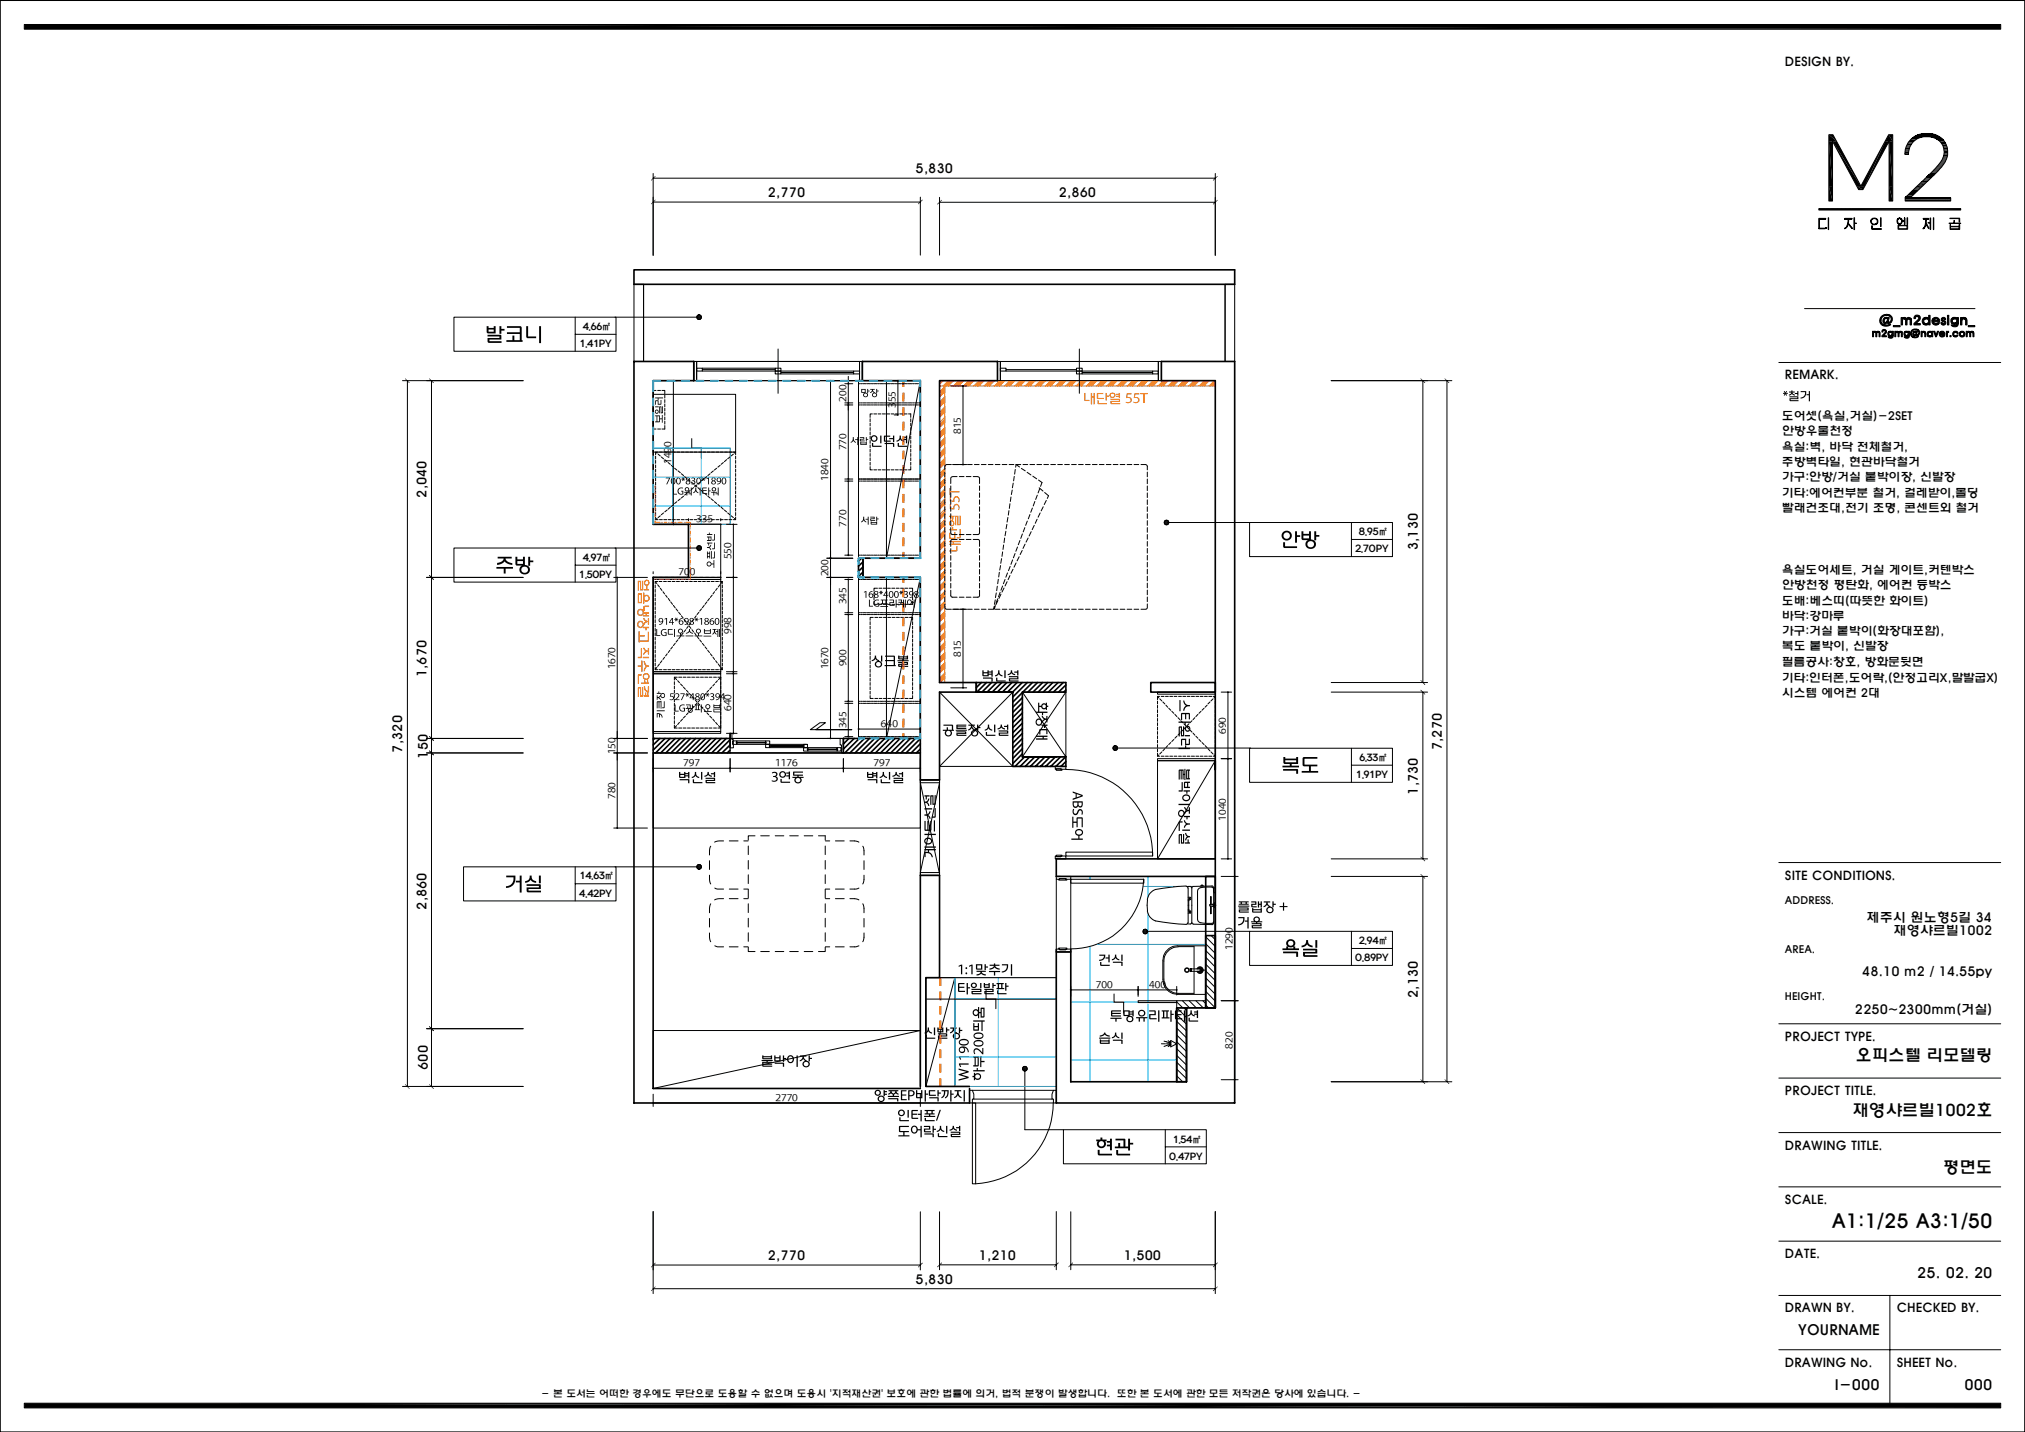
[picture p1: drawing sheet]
<svg xmlns="http://www.w3.org/2000/svg" width="420mm" height="297mm" viewBox="0 0 420 297" stroke-linecap="round" stroke-linejoin="round" font-family="sans-serif">
<defs><g id="words">
<text font-size="4.1" x="379.9" y="254.8">A1:1/25 A3:1/50</text>
<g font-size="3.4">
<text x="384.8" y="220.1">오피스텔 리모델링</text>
<text x="384.2" y="231.5">재영샤르빌1002호</text>
<text x="403" y="243.2">평면도</text>
</g>
<g font-size="3">
<text x="397.6" y="265.1">25. 02. 20</text>
<text x="372.9" y="277">YOURNAME</text>
<text x="380.6" y="288.2">I-000</text>
<text x="407.4" y="288.2">000</text>
</g>
<g font-size="2.7">
<text x="189.9" y="35.9">5,830</text>
<text x="159.3" y="40.8">2,770</text>
<text x="219.6" y="40.9">2,860</text>
<text x="88.4" y="103.3" transform="rotate(-90 88.4 103.3)">2,040</text>
<text x="294" y="114.1" transform="rotate(-90 294 114.1)">3,130</text>
<text x="88.4" y="140.5" transform="rotate(-90 88.4 140.5)">1,670</text>
<text x="299" y="155.6" transform="rotate(-90 299 155.6)">7,270</text>
<text x="83.4" y="156.1" transform="rotate(-90 83.4 156.1)">7,320</text>
<text x="88.7" y="157.4" transform="rotate(-90 88.7 157.4)">150</text>
<text x="294" y="164.8" transform="rotate(-90 294 164.8)">1,730</text>
<text x="88.4" y="188.7" transform="rotate(-90 88.4 188.7)">2,860</text>
<text x="387.1" y="191.2">제주시 원노형5길 34</text>
<text x="392.7" y="194">재영샤르빌1002</text>
<text x="386.2" y="202.5">48.10 m2 / 14.55py</text>
<text x="294" y="207" transform="rotate(-90 294 207)">2,130</text>
<text x="384.7" y="210.4">2250~2300mm(거실)</text>
<text x="88.7" y="221.9" transform="rotate(-90 88.7 221.9)">600</text>
<text x="159.3" y="261.3">2,770</text>
<text x="203" y="261.3">1,210</text>
<text x="233.1" y="261.3">1,500</text>
<text x="189.9" y="266.2">5,830</text>
</g>
<g font-size="2.6">
<text x="370.2" y="13.7">DESIGN BY.</text>
<text x="370.2" y="78.7">REMARK.</text>
<text x="370.2" y="182.5">SITE CONDITIONS.</text>
<text x="370.2" y="215.9">PROJECT TYPE.</text>
<text x="370.2" y="227.2">PROJECT TITLE.</text>
<text x="370.2" y="238.4">DRAWING TITLE.</text>
<text x="370.2" y="249.7">SCALE.</text>
<text x="370.2" y="260.9">DATE.</text>
<text x="370.2" y="272.2">DRAWN BY.</text>
<text x="393.4" y="272.2">CHECKED BY.</text>
<text x="370.2" y="283.5">DRAWING No.</text>
<text x="393.4" y="283.5">SHEET No.</text>
</g>
<g font-size="2.5">
<text x="369.6" y="87">도어셋(욕실,거실)-2SET</text>
<text x="369.6" y="93.5">욕실:벽, 바닥 전체철거,</text>
<text x="369.6" y="90.2">안방우물천정</text>
<text x="369.5" y="99.8">가구:안방/거실 붙박이장, 신발장</text>
<text x="369.6" y="96.6">주방벽타일, 현관바닥철거</text>
<text x="369.5" y="103">기타:에어컨부분 철거, 걸레받이,몰딩</text>
<text x="369.6" y="106.3">빨래건조대,전기 조명, 콘센트외 철거</text>
<text x="369.6" y="119">욕실도어세트, 거실 게이트,커텐박스</text>
<text x="369.6" y="125.5">도배:베스띠(따뜻한 화이트)</text>
<text x="369.6" y="122.2">안방천정 평탄화, 에어컨 등박스</text>
<text x="369.5" y="128.6">바닥:강마루</text>
<text x="369.5" y="131.8">가구:거실 붙박이(화장대포함),</text>
<text x="369.6" y="134.9">복도 붙박이, 신발장</text>
<text x="369.5" y="138.1">필름공사:창호, 방화문뒷면</text>
<text x="369.5" y="141.3">기타:인터폰,도어락,(안정고리X,말발굽X)</text>
<text x="369.6" y="144.5">시스템 에어컨 2대</text>
</g>
<g font-size="2.2">
<text x="370.2" y="187.4">ADDRESS.</text>
<text x="370.2" y="197.7">AREA.</text>
<text x="370.2" y="207.4">HEIGHT.</text>
</g>
<g font-size="2.1">
<text x="175.5" y="83.4" transform="rotate(-90 175.5 83.4)">200</text>
<text x="185.8" y="84.6" transform="rotate(-90 185.8 84.6)">355</text>
<text x="199.3" y="90" transform="rotate(-90 199.3 90)">815</text>
<text x="175.5" y="93.4" transform="rotate(-90 175.5 93.4)">770</text>
<text x="139.2" y="96.3" transform="rotate(-90 139.2 96.3)">1490</text>
<text x="171.8" y="99.8" transform="rotate(-90 171.8 99.8)">1840</text>
<text x="144.4" y="108.3">335</text>
<text x="175.5" y="109.3" transform="rotate(-90 175.5 109.3)">770</text>
<text x="140.7" y="119.3">700</text>
<text x="151.7" y="116" transform="rotate(-90 151.7 116)">550</text>
<text x="171.8" y="119.5" transform="rotate(-90 171.8 119.5)">200</text>
<text x="175.5" y="125.3" transform="rotate(-90 175.5 125.3)">345</text>
<text x="151.7" y="131.5" transform="rotate(-90 151.7 131.5)">998</text>
<text x="199.3" y="136.2" transform="rotate(-90 199.3 136.2)">815</text>
<text x="127.6" y="138.9" transform="rotate(-90 127.6 138.9)">1670</text>
<text x="171.8" y="138.9" transform="rotate(-90 171.8 138.9)">1670</text>
<text x="175.5" y="138.2" transform="rotate(-90 175.5 138.2)">900</text>
<text x="151.7" y="147.5" transform="rotate(-90 151.7 147.5)">640</text>
<text x="175.5" y="151" transform="rotate(-90 175.5 151)">345</text>
<text x="182.7" y="150.7">640</text>
<text x="254.2" y="152.2" transform="rotate(-90 254.2 152.2)">690</text>
<text x="127.6" y="156.5" transform="rotate(-90 127.6 156.5)">150</text>
<text x="141.7" y="158.9">797</text>
<text x="160.8" y="158.9">1176</text>
<text x="181.1" y="158.9">797</text>
<text x="127.6" y="165.7" transform="rotate(-90 127.6 165.7)">780</text>
<text x="254.2" y="170.2" transform="rotate(-90 254.2 170.2)">1040</text>
<text x="255.6" y="197.1" transform="rotate(-90 255.6 197.1)">1290</text>
<text x="227.3" y="204.9">700</text>
<text x="238.3" y="204.9">400</text>
<text x="255.6" y="217.5" transform="rotate(-90 255.6 217.5)">820</text>
<text x="160.8" y="228.3">2770</text>
</g>
<g font-size="2">
<text x="120.2" y="72">1.41PY</text>
<text x="120.9" y="68.5">4.66㎡</text>
<text x="281.9" y="111">8.95㎡</text>
<text x="120.1" y="119.8">1.50PY</text>
<text x="120.9" y="116.3">4.97㎡</text>
<text x="281.1" y="114.5">2.70PY</text>
<text x="281.3" y="161.4">1.91PY</text>
<text x="281.9" y="157.8">6.33㎡</text>
<text x="120.1" y="186">4.42PY</text>
<text x="120.3" y="182.4">14.63㎡</text>
<text x="281.9" y="195.8">2.94㎡</text>
<text x="281.1" y="199.3">0.89PY</text>
<text x="243.3" y="237">1.54㎡</text>
<text x="242.5" y="240.5">0.47PY</text>
<text x="112.3" y="289.8">- 본 도서는 어떠한 경우에도 무단으로 도용할 수 없으며 도용시 '지적재산권' 보호에 관한 법률에 의거, 법적 분쟁이 발생합니다. 또한 본 도서에 관한 모든 저작권은 당사에 있습니다. -</text>
</g>
</g></defs>
<g fill="none" stroke="#000" stroke-width=".21">
<path d="M5 5.1h410v1h-410zM135.5 36v17M135.5 37h116.6M252.1 36v17M379.3 27.9h.9l5.8 10.7 5.7-10.7h.9v13.8h-.8v-12.4l-5.4 10h-.9l-5.4-10v12.4h-.8zM397 28.3h5.3M397 28.4h5.3M397 28.3h5.2M397.2 28.2h4.8M397.3 28.2h4.6M397.4 28.1h4.5M397.5 28.1h4.2"/>
<path d="M397.6 28h4.1M397.8 28h3.6M397.8 27.9h3.6M398.1 27.9h3.1M398.2 27.8h2.8M398.6 27.7h2M401.9 28.2a4.7 4.7 0 0 0-6.5 2.2l-.3 1.6h.7a3.8 3.8 0 0 1 5.1-3.5l1.2 .6a3.3 3.3 0 0 1 0 5l-1.8 2-5.2 4.9M401.9 28.2a4.1 4.1 0 0 1 .6 6.6l-6.3 6.2h8.4v.4a.38 .38 0 0 1-.2 .3 .38 .38 0 0 1-.5 0h-8.1a.38 .38 0 0 1-.4 .1 .38 .38 0 0 1-.3-.4v-.4M135.5 41.9h55.4M190.9 40.9v12M194.9 40.9v12M194.9 42h57.2"/>
<path d="M377.2 45.3h1.5v.1h-1.3v1.9l1.4-.1v.1l-1.6 .2zM377.2 43.3h29.5v.3h-29.5zM379.2 45.2l.1 2.4zM379.2 45.2v2.4M382.6 45.3h1.5v.1h-.7a1.12 1.12 0 0 0 .3 1.3l.5 .6-.1 .1-.8-.9a1.14 1.14 0 0 1-.7 1v-.2a.97 .97 0 0 0 .6-.9l.1-1h-.7zM384.5 45.2h.1v1.1h.4l-.4 .1v1.2h-.1zM388.2 46.8h.1v.7h1.9h-2zM388.2 47.5h2M390 45.2h.1v1.8h-.1zM393.6 45.4a.59 .59 0 0 1 1 .4h.4v-.6h.1v1.3h-.1v-.7h-.5a.56 .56 0 0 1-.7 .7 .56 .56 0 0 1-.3-.9zM393.7 46.7h1.9v.8h-1.9zM393.7 45.5a.47 .47 0 0 1 .7 .3 .47 .47 0 0 1-.7 .5l-.1-.2z"/>
<path d="M393.8 46.8h1.7v.7h-1.7zM395.1 41h9.5M395.1 41.1h9.5M395.1 41.2h9.5M395.1 41.3h9.5M395.1 41.4h9.5M395.1 41.5h9.5M395.1 41.6h9.5M395.1 41.7h9.5M395.5 45.2h.1v1.4h-.1zM398.9 45.3h1.1v.1h-.5v.9l.6 1.1h-.1l-.5-1-.3 .8-.3 .3v-.2a2.06 2.06 0 0 0 .4-1.9h-.4zM400.3 45.2h.1v2.4h-.1v-1.3h-.4v-.2h.4z"/>
<path d="M401 45.2l.1 2.4zM401 45.2v2.4M404.2 46.3h1.1v-.6v.6l1.4 .1zM404.2 46.3h2.5M404.4 45.3h2v.8h-.1v-.8zM404.4 45.3h2M404.5 46.6v.3h1.8v-.3h.1v1h-1.9zM404.5 47h1.8v.5h-1.8zM83.5 79h25M84.5 79v146.3M89.5 79v40.8M94.1 65.8h33.7v7.1h-33.7z"/>
<path d="M119.3 65.8v7.1M119.3 69.3h8.5M127.6 65.8h17.2M136.7 79h3.7M139.7 79v29.8M178.1 79h12.8v36.8h-12.8zM276.1 79h25M295.1 79v62.6M300.1 79v145.4M368.9 75.2h46.1M374.3 64h35.3M135.5 93h16v15.8h-8.7"/>
<path d="M135.5 88.3v.7h.6M135.5 82v.6M135.5 82.9v.6M135.5 83.8v.6M135.5 84.7v.6M135.5 85.6v.5M135.5 86.5v.6M135.5 87.4v.6M136.1 81h-.6v.7M136.4 81h.6M136.4 89h.6M137.3 81h.6v.7"/>
<path d="M137.9 82v.6M137.9 82.9v.6M137.9 83.8v.6M137.9 84.7v.6M137.9 85.6v.5M137.9 86.5v.6M137.9 87.4v.6M137.9 88.3v.7h-.6M143.5 91v2h2v2M178.1 99.4h.2M178.1 84h.2M178.1 83.6h.2"/>
<path d="M178.1 99.8h.2M178.5 84h.3M178.5 99.4h.3M178.5 83.6h.3M178.5 99.8h.3M178.9 84h.3M178.9 99.4h.3M178.9 83.6h.3M178.9 99.8h.3M179.4 84h.3M179.4 99.4h.3M179.4 83.6h.3"/>
<path d="M179.4 99.8h.3M179.8 84h.3M179.8 99.4h.3M179.8 83.6h.3M179.8 99.8h.3M180.3 84h.3M180.3 99.4h.3M180.3 83.6h.3M180.3 99.8h.3M180.5 86.9v.6M180.5 87.8v.5M180.5 88.7v.6"/>
<path d="M180.5 89.6v.6M180.5 90.5v.6M180.5 91.4v.5M180.5 92.3v.6M180.5 93.2v.6M180.5 94.1v.6M180.5 95v.5M180.5 95.9v.6M180.5 96.8v.7h.4M180.7 84h.3M180.7 99.4h.3M180.7 83.6h.3"/>
<path d="M180.7 99.8h.3M180.9 85.9h-.4v.7M181.2 84h.3M181.2 99.4h.3M181.2 83.6h.3M181.2 99.8h.3M181.2 85.9h.6M181.2 97.5h.6M181.6 84h.3M181.6 99.4h.3M181.6 83.6h.3M181.6 99.8h.3"/>
<path d="M182.1 84h.3M182.1 99.4h.3M182.1 83.6h.3M182.1 99.8h.3M182.1 85.9h.6M182.1 97.5h.6M182.5 84h.3M182.5 99.4h.3M182.5 83.6h.3M182.5 99.8h.3M183 84h.3M183 99.4h.3"/>
<path d="M183 83.6h.3M183 99.8h.3M183 85.9h.6M183 97.5h.6M183.4 84h.3M183.4 99.4h.3M183.4 83.6h.3M183.4 99.8h.3M183.9 84h.3M183.9 99.4h.3M183.9 83.6h.3M183.9 99.8h.3"/>
<path d="M183.9 85.9h.6M183.9 97.5h.6M184.3 84h.3M184.3 99.4h.3M184.3 83.6h.3M184.3 99.8h.3M184.8 84h.3M184.8 99.4h.3M184.8 83.6h.3M184.8 99.8h.3M184.8 85.9h.6M184.8 97.5h.6"/>
<path d="M185.2 84h.3M185.2 99.4h.3M185.2 83.6h.3M185.2 99.8h.3M185.7 84h.3M185.7 99.4h.3M185.7 83.6h.3M185.7 99.8h.3M185.7 85.9h.6M185.7 97.5h.6M186.1 84h.3M186.1 99.4h.3"/>
<path d="M186.1 83.6h.3M186.1 99.8h.3M186.6 84h.3M186.6 99.4h.3M186.6 83.6h.3M186.6 99.8h.3M186.6 85.9h.6M186.6 97.5h.6M187 84h.3M187 99.4h.3M187 83.6h.3M187 99.8h.3"/>
<path d="M187.5 84h.3M187.5 99.4h.3M187.5 83.6h.3M187.5 99.8h.3M187.5 85.9h.6M187.5 97.5h.6M187.9 84h.3M187.9 99.4h.3M187.9 83.6h.3M187.9 99.8h.3M188.4 84h.3M188.4 99.4h.3"/>
<path d="M188.4 83.6h.3M188.4 99.8h.3M188.4 85.9h.5v.7M188.8 84h.3M188.8 99.4h.3M188.8 83.6h.3M188.8 99.8h.3M188.9 96.8v.7h-.5M188.9 86.9v.6M188.9 87.8v.5M188.9 88.7v.6M188.9 89.6v.6"/>
<path d="M188.9 90.5v.6M188.9 91.4v.5M188.9 92.3v.6M188.9 93.2v.6M188.9 94.1v.6M188.9 95v.5M188.9 95.9v.6M189.3 84h.3M189.3 99.4h.3M189.3 83.6h.3M189.3 99.8h.3M189.7 84h.3"/>
<path d="M189.7 99.4h.3M189.7 83.6h.3M189.7 99.8h.3M190.2 84h.3M190.2 99.4h.3M190.2 83.6h.3M190.2 99.8h.3M190.6 84h.3M190.6 99.4h.3M190.6 83.6h.3M190.6 99.8h.3M88.5 119.8h20"/>
<path d="M94.1 113.7h33.7v7h-33.7zM119.3 113.7v7M119.3 117.2h8.5M127.6 113.7h17.2M135.5 119.8h14v.4h-14zM135.5 119.8h.7M136.7 108.8h3.7M136.8 119.8h.6M138 119.8h.6M139.2 119.8h.6M140.4 119.8h.6M141.6 119.8h.6"/>
<path d="M142.8 119.8h.6M144 119.8h.6M145.2 119.8h.6M146.4 119.8h.6M147.6 119.8h.6M148.8 119.8h.7M178.1 119.8h12.8v33.4h-12.8zM190.9 119.8h-7v33.4h7v-33.4l-7 33.4M242.1 108.4h17.3M259.2 108.4h29.6v7h-29.6zM280.3 108.4v7M280.3 111.9h8.5"/>
<path d="M135.5 120.2h14v19.1h-14v.4h14v-.4h-14zM178.1 127.5h.2M178.5 127.5h.3M178.9 127.5h.3M179.4 127.5h.3M179.8 127.5h.3M180.3 127.5h.3M180.5 128.9v.7M180.5 129.9v.6M180.5 130.8v.6M180.5 131.7v.5M180.5 132.5v.7"/>
<path d="M180.5 133.5v.6M180.5 134.4v.6M180.5 135.3v.5M180.5 136.1v.7M180.5 137.1v.6M180.5 138v.6M180.5 138.9v.5M180.5 139.7v.7M180.7 127.5h.3M181.1 128.1h-.6v.6M181.2 127.5h.3M181.4 128.1h.6"/>
<path d="M181.6 127.5h.3M182.1 127.5h.3M182.3 128.1h.6M182.5 127.5h.3M183 127.5h.3M183.2 128.1h.6M183.4 127.5h.3M183.9 127.5h.3M184.1 128.1h.6M184.3 127.5h.3M184.8 127.5h.3M185 128.1h.6"/>
<path d="M185.2 127.5h.3M185.7 127.5h.3M185.9 128.1h.6M186.1 127.5h.3M186.6 127.5h.3M186.8 128.1h.6M187 127.5h.3M187.5 127.5h.3M187.7 128.1h.6M187.9 127.5h.3M188.4 127.5h.3M188.6 128.1h.7v.6"/>
<path d="M188.8 127.5h.3M189.3 127.5h.3M189.3 128.9v.7M189.3 129.9v.6M189.3 130.8v.6M189.3 131.7v.5M189.3 132.5v.7M189.3 133.5v.6M189.3 134.4v.6M189.3 135.3v.5M189.3 136.1v.7M189.3 137.1v.6"/>
<path d="M189.3 138v.6M189.3 138.9v.5M189.3 139.7v.7M189.7 127.5h.3M190.2 127.5h.3M190.6 127.5h.3M88.5 156.2h20M89.5 156.2v69.1M151.4 152.1h.4v1.3h.3v1.7h-.7zM151.4 153.2h23.5v3h-23.5zM151.4 156.2h23.5M151.8 153.2h22.4"/>
<path d="M151.9 153.7h.9l-.1 .3 .1 .4h-.9zM152.1 154.5h.1M152.8 153.9l.1 .1M152.8 153.7h6M152.8 154.4h14.5M152.9 154.1l-.1 .1M158.8 153.9l-6.1 .1v.1h6v-.1l.1 .2M158.8 153.7h.8v.7h-.8l.1-.3zM158.8 154.4h.9l-.1 .2 .1 .5h-.9zM159.7 154.6l.1 .1M159.7 155.1h7.6M159.8 154.8l-.1 .1"/>
<path d="M166.7 154.6l-6.9 .1h6.7l.2 .2M166.7 154.4h.8v.7h-.8l.1-.3zM166.7 155.1h.9l-.2 .3 .2 .4h-.9zM167.6 155.3v.1M167.6 155.1h6M167.6 155.8h6M167.6 155.5v.1M168.1 151.3l2-1.4h1.1l-2 1.4h7.5zM173.6 155.3l-6 .1v.1h5.9v-.1l.1 .2M173.6 155.1h.8v.7h-.8l.1-.3zM174.2 153.2h.7v3h-.4v-1.7h-.3zM178.1 145.5h.2"/>
<path d="M178.1 145.9h.2M178.5 145.5h.3M178.5 145.9h.3M178.9 145.5h.3M178.9 145.9h.3M179.4 145.5h.3M179.4 145.9h.3M179.8 145.5h.3M179.8 145.9h.3M180.3 145.5h.3M180.3 145.9h.3M180.5 140.7v.6"/>
<path d="M180.5 141.6v.6M180.5 142.5v.5M180.5 143.4v.6M180.5 144.3v.6h.6M180.7 145.5h.3M180.7 145.9h.3M181.2 145.5h.3M181.2 145.9h.3M181.4 144.9h.6M181.6 145.5h.3M181.6 145.9h.3M182.1 145.5h.3"/>
<path d="M182.1 145.9h.3M182.3 144.9h.6M182.5 145.5h.3M182.5 145.9h.3M183 145.5h.3M183 145.9h.3M183.2 144.9h.6M183.4 145.5h.3M183.4 145.9h.3M183.9 145.5h.3M183.9 145.9h.3M184.1 144.9h.6"/>
<path d="M184.3 145.5h.3M184.3 145.9h.3M184.8 145.5h.3M184.8 145.9h.3M185 144.9h.6M185.2 145.5h.3M185.2 145.9h.3M185.7 145.5h.3M185.7 145.9h.3M185.9 144.9h.6M186.1 145.5h.3M186.1 145.9h.3"/>
<path d="M186.6 145.5h.3M186.6 145.9h.3M186.8 144.9h.6M187 145.5h.3M187 145.9h.3M187.5 145.5h.3M187.5 145.9h.3M187.7 144.9h.6M187.9 145.5h.3M187.9 145.9h.3M188.4 145.5h.3M188.4 145.9h.3"/>
<path d="M188.8 145.5h.3M188.8 145.9h.3M189.3 145.5h.3M189.3 145.9h.3M189.3 140.7v.6M189.3 141.6v.6M189.3 142.5v.5M189.3 143.4v.6M189.3 144.3v.6h-.7M189.7 145.5h.3M189.7 145.9h.3M190.2 145.5h.3"/>
<path d="M190.2 145.9h.3M190.6 145.5h.3M190.6 145.9h.3M231.3 155.2h28.1M240.1 157.8h12v20.3h-12zM252.1 157.8l-12 20.3M259.2 155.2h29.6v7.1h-29.6zM276.1 141.6h20M276.1 143.6h20M280.3 155.2v7.1M280.3 158.7h8.5M295.1 143.6v34.5"/>
<path d="M96.1 179.8h31.7v7.1h-31.7zM119.3 179.8v7.1M127.6 179.8h17.2M147.2 178.5v1.8M147.4 175.5l-.2 .6v1.2M150.1 174.4l-1.3 .1-.6 .2M151.3 174.4h1.8M154.3 174.4h.9M155.2 175.5v1.7M155.2 178.5v1.8M156.6 173.4h-1.4v.8M157.8 173.4h1.8"/>
<path d="M160.8 173.4h1.8M163.8 173.4h1.8M166.8 173.4h1.8M169.8 173.4h1.4v.8M171.2 175.5v1.7M171.2 178.5v1.8M171.2 174.4h.9M173.3 174.4h1.8M176.3 174.4l1.2 .1 .6 .2M178.9 175.5l.3 .6v1.2M179.2 178.5v1.8M190.9 161.8h4v19.8h-4z"/>
<path d="M190.9 161.8h4v.5h-4zM190.9 162.3l4 19M194.9 162.3l-4 18.7M276.1 178.1h20M368.9 178.9h46.1M119.3 183.3h8.5M147.2 181.5v1.3l.2 .5M147.2 193.5v1.2l.2 .6M147.2 190.5v1.8M147.4 187.5l-.2 .5v1.3M148.3 184.2a2.55 2.55 0 0 0 1.8 .2M148.3 196.2a2.55 2.55 0 0 0 1.8 .2"/>
<path d="M150.1 186.4h-1.3l-.6 .2M151.3 186.4h1.8M151.3 196.4h1.8M151.3 184.4h1.8M154.3 186.4h.9M154.3 196.4h.9M154.3 184.4h.9M155.2 181.4v1.9M155.2 184.4v1.9M155.2 187.5v1.8M155.2 190.5v1.8M155.2 193.5v1.7"/>
<path d="M155.2 196.5v.9h1.4M157.8 197.4h1.8M160.8 197.4h1.8M163.8 197.4h1.8M166.8 197.4h1.8M171.2 196.5v.9h-1.4M171.2 181.4v1.9M171.2 184.4v1.9M171.2 187.5v1.8M171.2 190.5v1.8M171.2 193.5v1.7M171.2 186.4h.9"/>
<path d="M171.2 196.4h.9M171.2 184.4h.9M173.3 186.4h1.8M173.3 196.4h1.8M173.3 184.4h1.8M176.3 186.4h1.2l.6 .2M178.1 196.2a2.79 2.79 0 0 1-1.8 .2M178.1 184.2a2.79 2.79 0 0 1-1.8 .2M178.9 187.5l.3 .5v1.3M179.2 193.5v1.2l-.3 .6M179.2 181.5v1.3l-.3 .5M179.2 190.5v1.8"/>
<path d="M190.9 181h4v.6h-4zM237.7 193.2h21.5M238 188.9a2.57 2.57 0 0 0 1.6 2.1l3.2 .5 3.2 .2 .4-.4M238 186.6v2.3M241.2 199.1v4.1M241.2 199.1a3 3 0 0 1 3-2.9h5.9v10h-5.9M244.3 196.3h3.3v9.7h-3.3a3 3 0 0 1-2.9-2.9v-3.8a3 3 0 0 1 2.9-2.9M246 183.8l-4.8 .4a3.2 3.2 0 0 0-2.4 .8l-.5 .6-.3 1M246 183.8l.4 .4M246.4 186.6h.5M246.4 188.9h.5M246.4 184.2v7.1"/>
<path d="M246.4 186.8h.1M246.4 186.1h.5M246.4 189.4h.5M246.4 188.7h.1M246.5 186.7v2M246.6 186.6v.2M246.6 188.7v.2M246.9 183.9l.3 .3M246.9 183.9h-.6M246.9 186.1v.1M246.9 189h.1M246.9 186.5v.1"/>
<path d="M246.9 189.3v.1M247 186.2v.3M247 189v.3M247.2 191.4l-.3 .2h-.6M247.2 184.2v7.1l.3 .3M249.1 183.6v.2M249.1 183.6h.4M249.5 183.6v.2M250.1 194.3l2 2M250.1 195.7l2 2M250.1 197.1l2 2M250.1 198.5l2 2.1"/>
<path d="M250.1 200l2 2M250.9 187.6l.7-.1v.5l-.7-.1zM251.1 187.9l.1 1.6M251.2 186l-.1 1.6M251.2 194.1l.9 .8M251.2 186v1.6M251.2 187.9v1.6M251.4 184l-2.4 .1-.5 .4-.1 6.2 .2 .4a4.5 4.5 0 0 0 3 .2l.1-.1M251.4 184l.3 .3M251.6 188l.1-.1 .1 .1M251.7 191.5l-.2 .3-4-.1M251.7 184.1l-.3-.3-3.9 .1-.3 .3"/>
<path d="M251.7 184.9l.3 .3M251.7 184.1v7.4M251.8 187.5l-.1 .1-.1-.1M251.8 187.3h.2v1h-.2zM252 184.1l-.3 .3M252 187.7h.2M253.3 181.8h3.5M256.1 181.8v42.1M259.2 193.2h29.6v7h-29.6zM276.1 181.8h20M280.3 193.2v7M280.3 196.7h8.5"/>
<path d="M295.1 181.8v42.6M88.5 213.4h20M135.5 213.7h55.4v12.1h-55.4zM190.9 213.7l-55.4 12.1M192 202.8h6v22.5h-6zM198 202.8l-6 22.5M222.1 204.6v2.1M222.1 205.3h22M231.1 206.2v1.7h1.9v2.2M236.1 207.6h8v.3h-8zM236.1 204.6v2.1M240.9 216.5h.8"/>
<path d="M241.2 203.2a3 3 0 0 0 3 3M241.4 215.9l.5 .2M241.9 216.9l-.5 .1M241.9 216.5h.9M242 216.1l.7 .2M242.3 215.9l.4 .3M242.7 216.7l-.7 .1M242.7 216.8l-.4 .3M242.8 215.8l1.3 .7-1.3 .6zM242.9 216.7h.1M242.9 216.3h.1M244.1 210.4l2 2"/>
<path d="M244.1 211.8l2 2M244.1 213.2l2 2.1M244.1 214.7l2 2M244.1 216.1l2 2M244.1 217.5l2 2M244.1 218.9l2 2M244.1 207.6h6v1.4h-6zM244.1 204.6v1.8M244.1 207.8l1.2 1.2M244.1 209l2 2M245.2 207.6l1.5 1.4M245.5 209l.6 .6"/>
<path d="M246.6 207.6l1.5 1.4M246.8 200.9h.2v.6h-.2zM247 201h1.9M247.1 201v.5M248 207.6l1.6 1.4M248.2 201a.68 .68 0 0 1 1.1-.3 .68 .68 0 0 1 0 1.1 .68 .68 0 0 1-1.1-.3M248.3 201a.6 .6 0 0 1 .9-.3 .6 .6 0 0 1 0 1 .6 .6 0 0 1-.9-.2M248.5 201a.48 .48 0 0 1 .7-.2 .48 .48 0 0 1 0 .8 .48 .48 0 0 1-.7-.2M248.6 201a.35 .35 0 0 1 .5 0 .35 .35 0 0 1 0 .5 .35 .35 0 0 1-.5 0M248.8 201.2h1.3M248.9 201l.2 .2-.2 .2-1.9 .1M249.5 207.6l.6 .6"/>
<path d="M250.1 201.4l2 2M250.1 202.8l2 2M250.1 204.2l2 2M250.1 205.6l2 2M250.1 207.1l2 1.9M250.1 208.4l.6 .6M253.3 207.6h3.5M368.9 212.3h46.1M83.5 225.3h25M244.1 220.3l2 2M244.1 221.7l2 2M244.1 223.1l1.2 1.3"/>
<path d="M253.3 223.9h3.5M276.1 224.4h25M368.9 223.6h46.1M368.9 234.9h46.1M135.5 251.3v17M190.9 251.3v12.1M194.9 251.3v12.1M219.1 251.3v12.1M222.1 251.3v12.1M252.1 251.3v17M368.9 246.2h46.1M368.9 257.4h46.1"/>
<path d="M135.5 267.3h116.6M135.5 262.4h55.4M194.9 262.3h24.2M222.1 262.3h30M368.9 268.7h46.1M368.9 280h46.1M392 268.7v22.3M5 291h410v1h-410z"/>
<circle cx="388.7" cy="45.9" r=".73"/>
<circle cx="388.8" cy="45.9" r=".62"/>
<circle cx="145" cy="65.8" r=".47"/>
<circle cx="145" cy="113.7" r=".47"/>
<circle cx="241.9" cy="108.4" r=".47"/>
<circle cx="231.3" cy="155.2" r=".47"/>
<circle cx="145" cy="179.8" r=".47"/>
<circle cx="237.5" cy="193.2" r=".47"/>
<circle cx="246.7" cy="189.1" r=".12"/>
<circle cx="246.7" cy="186.4" r=".12"/>
<circle cx="246.2" cy="201.2" r=".47"/>
<circle cx="246.2" cy="201.2" r=".39"/>
</g>
<g fill="#000">
<path d="M5 5.1l410 1h-410zM5 5.1h410v1zM135.9 36.5l-.8 1-.1-.1zM135.9 36.5l.1 .1-.9 .9zM251.5 37.4l1-.9-.8 1zM252.5 36.5l.1 .1-.9 .9zM379.3 27.9l1.6 1.4h-1.6zM379.3 27.9h.9l.7 1.4zM379.3 29.3l.8 9.3h-.8zM379.3 29.3h.8v9.3zM379.3 38.6l.8 3.1h-.8zM379.3 38.6h.8v3.1z"/>
<path d="M380.1 29.3l5.9 9.3h-.9zM380.1 29.3h.8l5.1 9.3zM385.1 38.6l1.3 .7h-.9zM385.1 38.6h1.7l-.4 .7zM391 29.3l-4.2 9.3h-.8zM391 29.3h.8l-5 9.3zM391.7 27.9l.9 1.4h-1.6zM391.7 27.9h.9v1.4zM391.8 29.3l.8 9.3h-.8zM391.8 29.3h.8v9.3zM391.8 38.6l.8 3.1h-.8zM391.8 38.6h.8v3.1z"/>
<path d="M395.1 31.9h.7zM395.1 31.9l.7 .1zM395.1 32h.7zM395.1 31.4l.8 .1zM395.1 31.5h.8zM395.1 31.5l.7 .2h-.7zM395.1 31.5h.8l-.1 .2zM395.1 31.7h.7zM395.1 31.7l.7 .2h-.7zM395.1 31.7h.7v.2zM395.1 31.1l.8 .1h-.8zM395.1 31.1h.8v.1z"/>
<path d="M395.1 31.2l.8 .1zM395.1 31.2h.8zM395.1 31.3l.8 .1zM395.2 30.9h.7zM395.2 30.9h.8zM395.2 30.9l.7 .2h-.7zM395.2 30.9h.7v.2zM395.1 31.1h.8zM395.2 31.1h.7zM395.2 30.8h.8zM395.2 30.8l.8 .1h-.8zM395.2 30.8h.8v.1z"/>
<path d="M395.3 30.6l.7 .2h-.8zM395.3 30.6h.8l-.1 .2zM395.3 30.6h.8zM395.4 30.4l.7 .1zM395.4 30.4h.8zM395.4 30.5l.7 .1zM395.4 30.5h.7zM395.4 30.3l.8 .1zM395.4 30.3h.8zM395.4 30.2h.8zM395.4 30.2h.9zM395.4 30.2l.8 .1z"/>
<path d="M395.5 30l.9 .1zM395.5 30.1l.8 .1h-.9zM395.5 30.1h.9l-.1 .1zM395.6 29.9l.8 .1h-.9zM395.6 29.9h.9l-.1 .1zM395.6 29.9h.9zM395.6 29.8l.9 .1h-.9zM395.6 29.8h.9v.1zM395.6 29.8h.9zM395.7 29.7h.9zM395.7 29.6l.9 .1zM395.7 29.6h.9z"/>
<path d="M395.8 29.5l.8 .1zM395.8 29.5h.9zM395.9 29.4h.9zM395.9 29.4h1zM395.9 29.4l.8 .1h-.9zM395.9 29.4h.9l-.1 .1zM396 29.3h1zM396.1 29.2l.9 .1zM396.1 29.2h1zM396.2 29.1h1zM396.2 29l1 .1h-1zM396.2 29h1.1z"/>
<path d="M396.3 29h1.1zM396.3 39.9h1.1zM396.3 39.9l1 .1h-1.1zM396.3 39.9h1.1l-.1 .1zM396.3 28.9l1.1 .1zM396.3 28.9h1.2zM396.4 28.8h1.2zM396.5 39.8h1zM396.3 39.9l.2-.1 .9 .1zM396.5 39.8h1l-.1 .1zM396.5 28.7h1.3zM396.6 28.7h1.3z"/>
<path d="M396.6 39.6h1.1zM396.6 39.6l.9 .2h-1zM396.6 39.6h1.1l-.2 .2zM396.7 28.6l1.2 .1h-1.3zM396.7 28.6h1.4zM396.7 39.5l1 .1h-1.1zM396.7 39.5h1.1l-.1 .1zM396.7 28.5h1.6zM396.7 39.5h1.1zM396.8 28.5h1.6zM396.9 28.4h1.6zM396.9 28.4h1.7z"/>
<path d="M396.9 39.3l.9 .2h-1.1zM396.9 39.3h1.1l-.2 .2zM396.9 28.4h1.9zM396.9 39.3h1.1zM397 28.4h1.8zM397 28.4h1.9zM397 39.2l1 .1h-1.1zM397 39.2h1.1l-.1 .1zM397.2 39l.9 .2h-1.1zM397.2 39h1.1l-.2 .2zM397.4 38.8l.9 .2h-1.1zM397.4 38.8h1.1l-.2 .2z"/>
<path d="M397.4 38.8l.4-.4 .7 .4zM397.8 38.4h1.1l-.4 .4zM398.1 38.2l.8 .2h-1.1zM398.1 38.2h1.1l-.3 .2zM398.1 38.2h1.1zM398.1 38.1h1.1zM398.4 37.8l.8 .3h-1.1zM398.4 37.8h1.1l-.3 .3zM398.4 37.8h1.1zM398.6 37.7l.9 .1h-1.1zM398.6 37.7h1.1l-.2 .1zM398.6 27.7l2 .1z"/>
<path d="M398.6 37.7h1.1zM398.7 37.5h1.1zM398.7 37.5l1 .2h-1.1zM398.7 37.5h1.1l-.1 .2zM398.6 27.7h2zM398.8 27.7h1.8zM398.8 27.7h1.6zM398.7 37.5l.2-.1 .9 .1zM398.9 37.4h1.1l-.2 .1zM398.9 37.4h1.1zM399 27.7h1.1zM398.8 27.7h1.5z"/>
<path d="M399 27.7h1.3zM399 37.3l1 .1h-1.1zM399 37.3h1.1zM399.1 37.3h1zM399.2 37.2h1zM399.2 27.7h.9zM399.2 37.1l1 .1zM399.2 37.1h1.1zM399.2 27.7h.7zM399.2 37l1.1 .1zM399.2 37h1.1zM399.3 37h1.1z"/>
<path d="M399.4 36.9l1 .1zM399.4 36.9h1.1zM399.5 27.7h.2zM399.5 27.7h.4zM399.5 36.8h1.1zM399.5 27.7h.1zM399.6 36.7l1 .1h-1.1zM399.6 36.7h1.1l-.1 .1zM399.6 36.7h1.1zM399.7 36.6l1 .1zM399.7 36.6h1.1zM399.8 36.5l1 .1z"/>
<path d="M399.8 36.5h1.1zM399.8 36.6h1zM399.9 36.4h1.1zM400 36.4h1.1zM400 36.3h1.1zM400 36.3l1.1 .1zM400 36.3h1.2zM400.1 36.2l1.1 .1h-1.2zM400.1 36.2h1.1zM400.2 36.2h1.1zM400.2 36.1l1.1 .1zM400.2 36.1h1.1z"/>
<path d="M400.3 36.1h1zM400.3 36l1.1 .1zM400.3 36h1.1zM400.3 36.1h1.1zM400.3 28.4h2zM400.4 35.9h1.1zM400.4 35.9l1 .1zM400.4 36h1zM400.5 28.4h1.9zM400.5 35.9h1zM400.6 35.8l.9 .1h-1zM400.6 35.8h1.1l-.2 .1z"/>
<path d="M400.6 28.4h1.8zM400.6 35.8h1.1zM400.7 35.7h1zM400.7 28.4l1.8 .1zM400.8 35.6l.9 .1h-1zM400.8 35.6h1.1l-.2 .1zM400.9 28.5h1.6zM400.9 35.5l1 .1h-1.1zM400.9 35.5h1.1zM401 28.5l1.5 .1zM401 35.3l1 .2h-1.1zM401 35.3h1.1l-.1 .2z"/>
<path d="M401.1 28.6h1.5zM401.1 35.2l1 .1h-1.1zM401.1 35.2h1.1zM401.2 28.6l1.5 .1zM401.1 35.2l.1-.1 1 .1zM401.2 35.1h1.1l-.1 .1zM401.3 28.7h1.4zM401.2 35.1h1.1zM401.3 35h1zM401.4 28.7h1.4zM401.4 34.9l.9 .1h-1zM401.4 34.9h1.1l-.2 .1z"/>
<path d="M401.5 28.7h1.3zM401.5 34.8l1 .1zM401.5 34.8h1zM401.5 28.7l1.3 .1zM401.6 28.8l1.3 .1zM401.5 34.8l.1-.1 .9 .1zM401.6 34.7h1l-.1 .1zM401.7 28.9h1.2zM401.6 34.7h1zM401.7 34.6h1zM401.8 34.5l.9 .1h-1zM401.8 34.5h1l-.1 .1z"/>
<path d="M401.8 28.9l1.2 .1zM401.8 34.5h1zM401.9 34.4h.9zM401.9 29h1.2zM402 29h1.1zM402 34.3l.8 .1h-.9zM402 34.3h1l-.2 .1zM402 29l1.1 .1zM402 34.3h1zM402 34.2h1zM402.1 29.1l1 .1zM402.1 29.2h1.1z"/>
<path d="M402.1 34.1l.9 .1h-1zM402.1 34.1h1l-.1 .1zM402.2 29.2l1 .1zM402.1 34.1h1zM402.2 34h.9zM402.3 29.3h1zM402.3 33.9l.8 .1h-.9zM402.3 33.9h.9l-.1 .1zM402.3 33.8l.9 .1zM402.3 33.8h1zM402.3 29.3l1.1 .1zM402.4 29.4l1 .1z"/>
<path d="M402.4 33.7h1zM402.4 33.7l.9 .1h-1zM402.4 33.7h1l-.1 .1zM402.5 29.5h.9zM402.5 29.5l.9 .1zM402.5 29.6h.9zM402.5 33.5h.9zM402.5 33.5h1zM402.5 33.5l.9 .2h-1zM402.5 33.5h.9v.2zM402.6 29.6l.9 .1zM402.6 29.7l.9 .1z"/>
<path d="M402.6 33.4l.9 .1h-1zM402.6 33.4h1l-.1 .1zM402.7 29.8h.9zM402.7 33.3l.9 .1zM402.8 29.8l.8 .1zM402.8 33.2l.8 .1h-.9zM402.8 33.2h.8zM402.8 29.9l.8 .1zM402.8 30l.9 .1zM402.8 33.1l.8 .1zM402.8 33.1h.8zM402.8 33l.8 .1z"/>
<path d="M402.8 33h.9zM402.9 30.1h.8zM402.9 32.9l.8 .1zM402.9 32.9h.8zM402.9 30.1l.8 .2h-.7zM402.9 30.1h.8v.2zM402.9 32.9h.9zM403 30.3h.7zM403 30.3l.8 .1zM403 32.7h.8zM403 32.7l.8 .2h-.9zM403 32.7h.8v.2z"/>
<path d="M403 30.4h.8zM403 30.4l.8 .1zM403.1 30.5l.8 .1zM403.1 30.6h.8zM403.1 32.5l.8 .1zM403.1 32.6l.7 .1h-.8zM403.1 32.6h.8l-.1 .1zM403.1 30.6l.8 .1zM403.1 30.7l.8 .1h-.8zM403.1 30.7h.8v.1zM403.1 32.3h.8zM403.1 32.3l.8 .2h-.8z"/>
<path d="M403.1 32.3h.8v.2zM403.1 30.8h.8zM403.1 30.8l.8 .1h-.8zM403.1 30.8h.8v.1zM403.1 30.9l.8 .1zM403.1 32.2h.8zM403.1 32.2l.8 .1h-.8zM403.1 32.2h.8v.1zM403.2 31l.7 .1zM403.2 31.1l.7 .1zM403.2 31.2h.7zM403.2 31.2l.7 .1z"/>
<path d="M403.2 31.3l.7 .1h-.7zM403.2 31.3h.7v.1zM403.2 31.9l.7 .1h-.7zM403.2 31.9h.7v.1zM403.2 32h.7zM403.2 32l.7 .2h-.8zM403.2 32h.7v.2zM403.2 31.4h.7zM403.2 31.4l.7 .2h-.7zM403.2 31.4h.7v.2zM403.2 31.6h.7zM403.2 31.6l.7 .1z"/>
<path d="M403.2 31.7h.7zM403.2 31.7l.7 .1zM403.2 31.8h.7zM403.2 31.8l.7 .1zM135.9 41.4l-.8 1-.1-.1zM135.9 41.4l.1 .1-.9 .9zM191.3 41.4l-.8 1-.1-.1zM191.3 41.4l.1 .1-.9 .9zM194.4 42.3l.9-.9-.8 1zM195.3 41.4l.1 .1-.9 .9zM251.5 42.3l1-.9-.8 1zM252.5 41.4l.1 .1-.9 .9z"/>
<path d="M377.2 45.3h1.5zM377.2 45.3l1.5 .1zM377.2 45.4h1.5zM377.2 45.4h.2zM377.2 45.4l.2 .1zM377.2 45.5h.2zM377.2 45.5l.2 .1zM377.2 45.6h.2zM377.2 45.6l.2 .2zM377.2 45.8h.2zM377.2 45.8l.2 .1zM377.2 45.9l.2 .1z"/>
<path d="M377.2 46h.2zM377.2 46l.2 .1zM377.2 46.1l.2 .1zM377.2 46.2l.2 .2zM377.2 46.4l.2 .1zM377.2 46.5l.2 .1zM377.2 46.6l.2 .1zM377.2 46.7l.2 .1zM377.2 46.8h.2zM377.2 46.8l.2 .1zM377.2 46.9h.2zM377.2 46.9l.2 .1z"/>
<path d="M377.2 47h.2zM377.2 47l.2 .1zM377.2 47.1l.2 .1zM377.2 47.2h.2zM377.2 47.2l.2 .1zM377.2 47.3h.2zM377.2 47.3h1.6zM377.2 47.3l1.6 .1zM377.2 47.4h1.6zM377.2 47.4h1.5zM377.2 47.4h1.4zM377.2 47.4h1.3z"/>
<path d="M377.2 47.4l1.2 .1zM377.2 47.5h1.1zM377.2 47.5h1.2zM377.2 47.5h1zM378.4 47.3h.4zM378.2 47.3h.6zM378.5 47.3h.3zM378.6 47.3h.2zM378.7 47.3h.1zM378.7 47.2l.1 .1zM378.7 47.2h.1zM382.6 47.3h.2z"/>
<path d="M382.6 47.3l.2 .1zM382.6 47.4h.2zM382.6 47.4h.1zM382.6 45.3h1.5zM382.6 45.3l1.5 .1zM382.6 45.4h1.5zM382.7 47.3h.1zM382.7 47.3h.2zM382.7 47.2l.2 .1zM382.7 47.2h.2zM382.8 47.2h.1zM382.8 47.2h.2z"/>
<path d="M382.9 47.1l.1 .1zM382.9 47.1h.1zM382.9 47.2h.1zM382.9 47.1h.2zM383 46.9l.1 .1zM383 46.9h.2zM383 47h.1zM383 47l.1 .1zM383.1 46.8h.1zM383.1 46.8l.1 .1zM383.1 46.7h.1zM383.1 46.7l.1 .1z"/>
<path d="M383.2 46.5h.1zM383.2 46.5l.1 .1zM383.2 46.6l.1 .1zM383.2 46.7h.1zM383.2 46.3h.1zM383.2 46.3h.2zM383.2 46.3l.2 .1zM383.2 46.4h.2zM383.2 46.4h.3zM383.2 46.4l.1 .1zM383.2 46.1h.2zM383.2 46.1l.2 .1z"/>
<path d="M383.2 46.2l.1 .1zM383.2 46.2h.2zM383.3 45.6l.1 .1zM383.3 45.7h.1zM383.3 45.7l.1 .1zM383.3 45.8l.1 .1zM383.3 45.9l.1 .1zM383.3 46h.1zM383.3 46l.1 .1h-.2zM383.3 46l.1 .1zM383.3 45.5l.1 .1zM383.3 46.4l.2 .1z"/>
<path d="M383.3 46.5h.2zM383.4 46.5h.1zM383.4 46.5l.1 .1zM383.4 46.6h.2zM383.5 46.6h.1zM383.5 46.6l.1 .1zM383.5 46.7h.2zM383.5 46.7l.2 .1zM383.6 46.8h.2zM383.6 46.8l.3 .1zM383.7 46.9l.2 .1zM383.8 47h.2z"/>
<path d="M383.8 47l.2 .1zM383.8 47.1h.2zM383.9 47.1l.1 .1zM383.9 47.2h.2zM384 47.2h.1zM384 47.2l.1 .1zM384 47.3h.1zM384 47.3h.2zM384 47.3l.2 .1zM384 47.4h.2zM384.5 45.2l.1 1.1h-.1zM384.5 45.2h.1v1.1z"/>
<path d="M384.5 46.3l.5 .1zM384.5 46.4l.1 1.2h-.1zM384.5 46.4h.1v1.2zM388 45.8h.1zM388 45.8l.1 .1zM388 45.9h.1zM388 45.9l.1 .1zM388 46h.1zM388 46l.2 .1zM388 45.7h.2zM388 45.7l.2 .1zM388 45.8h.2z"/>
<path d="M388 46.1h.2zM388 46.1l.2 .1zM388 46.2h.2zM388.1 45.6h.1zM388.1 46.2h.1zM388.1 46.2l.1 .1zM388.1 46.3h.1zM388.1 45.5h.2zM388.1 45.5l.1 .1zM388.1 46.3h.2zM388.1 46.3l.2 .1zM388.2 45.5h.1z"/>
<path d="M388.2 46.4h.1zM388.2 46.4h.2zM388.2 45.4h.2zM388.2 45.4l.1 .1zM388.2 46.4h.3zM388.2 46.8l.1 .7h-.1zM388.2 46.8h.1v.7zM388.2 45.4h.3zM388.2 46.4l.3 .1zM388.3 45.3l.2 .1zM388.3 45.3h.3zM388.3 45.4h.2z"/>
<path d="M388.3 46.5h.2zM388.3 46.5h.3zM388.3 45.3h.9zM388.3 45.3h.4zM388.3 46.5h.4zM388.3 46.5h.9zM388.3 46.5h.8zM388.4 45.3h.7zM388.4 46.5l.7 .1zM388.4 46.6h.6zM388.4 46.6h.7zM388.5 45.3h.6z"/>
<path d="M388.5 46.6h.5zM388.5 45.3h.5zM388.5 46.6h.4zM388.6 45.3h.3zM388.5 45.3h.4zM388.6 46.6h.2zM388.6 46.6h.3zM388.6 45.3h.2zM388.7 45.3h.1zM388.7 45.3h.5zM388.8 45.3h.4zM388.7 46.5h.5z"/>
<path d="M388.8 46.5h.4zM388.9 46.5h.3zM388.9 45.3h.3zM388.9 45.3l.3 .1zM389 45.4h.3zM389 46.5h.2zM389 46.4h.3zM389.1 45.4l.2 .1zM389.1 46.4h.2zM389.1 45.5h.2zM389.2 45.5h.1zM389.2 46.4h.1z"/>
<path d="M389.2 45.5h.2zM389.2 45.5l.2 .1zM389.2 46.3h.1zM389.2 46.3h.2zM389.2 46.3l.1 .1zM389.3 45.6h.1zM389.3 46.3h.1zM389.3 45.6l.1 .1zM389.3 45.7h.1zM389.3 45.7h.2zM389.3 46.2h.1zM389.3 45.7l.2 .1z"/>
<path d="M389.3 45.8h.2zM389.3 45.8l.2 .1zM389.3 46h.2zM389.3 46l.2 .1zM389.3 46.1h.2zM390 45.2l.1 1.8h-.1zM390 45.2h.1v1.8zM393.4 45.6l.2 .1zM393.4 45.7h.2zM393.4 45.7l.2 .1zM393.4 45.8h.2zM393.4 45.8l.2 .1z"/>
<path d="M393.4 45.9h.2zM393.4 45.9l.2 .1zM393.4 46h.2zM393.4 46l.2 .1zM393.5 45.6h.1zM393.4 45.6h.2zM393.5 46.1h.1zM393.5 46.1l.1 .1zM393.5 46.2h.1zM393.5 46.2h.2zM393.5 45.5h.2zM393.5 46.2l.2 .1z"/>
<path d="M393.6 45.4h.1zM393.6 45.4h.2zM393.6 45.4l.1 .1zM393.6 46.3h.1zM393.6 46.3h.2zM393.6 46.3l.2 .1zM393.6 45.3l.2 .1zM393.6 46.4h.2zM393.6 46.4h.3zM393.7 45.3h.6zM393.7 45.3h.2zM393.7 45.3h.3z"/>
<path d="M393.6 45.3h.2zM393.7 46.4h.2zM393.7 46.4h.3zM393.7 46.4h.6zM393.7 46.7l1.9 .1zM393.7 46.8l.1 .7h-.1zM393.7 46.8h.1v.7zM393.7 47.5h1.9zM393.7 46.4h.5zM393.8 45.3h.4zM393.8 46.4l.4 .1zM393.8 46.5h.3z"/>
<path d="M393.8 46.5h.4zM393.9 45.2l.2 .1zM393.8 45.3h.3zM393.9 45.3h.2zM393.9 45.2h.2zM393.9 46.5h.2zM393.9 45.2h.1zM394 45.3h.3zM394 46.4h.3zM394.1 45.3h.2zM394.1 46.4h.2zM394.1 45.3l.2 .1z"/>
<path d="M394.1 45.4h.2zM394.2 45.4h.2zM394.2 46.4h.1zM394.2 46.3h.2zM394.3 45.4h.1zM394.3 45.4l.1 .1zM394.3 46.3h.1zM394.3 45.5h.1zM394.3 45.5h.2zM394.3 46.2h.1zM394.3 46.2h.2zM394.3 46.2l.1 .1z"/>
<path d="M394.3 45.5l.2 .1zM394.3 45.6h.2zM394.3 46.1h.2zM394.3 46.1l.2 .1zM394.4 45.6h.1zM394.4 45.6l.1 .1zM394.4 45.7h.1zM394.4 45.7l.1 .1zM394.4 45.8h.7zM394.4 45.8h.1zM394.4 45.8l.1 .1zM394.4 45.9h.1z"/>
<path d="M394.4 45.9l.1 .1zM394.4 46h.1zM394.4 46l.1 .1zM394.4 46.1h.1zM395 45.2h.1zM395 45.2l.1 .1zM395 45.3h.1zM395 45.3l.1 .1zM395 45.4h.1zM395 45.4l.1 .1zM395 45.5l.1 .1zM395 45.6h.1z"/>
<path d="M395 45.6l.1 .1zM395 45.7h.1zM395 45.7l.1 .1zM395 45.8h.1zM395 45.8l.1 .1zM395 45.9h.1zM395 45.9l.1 .1zM395 46h.1zM395 46l.1 .1zM395 46.1h.1zM395 46.1l.1 .1zM395 46.2l.1 .1z"/>
<path d="M395 46.3h.1zM395 46.3l.1 .1zM395 46.4h.1zM395 46.4l.1 .1zM395 46.5h.1zM395.1 41h1.1zM395.2 40.9h1.1zM395.2 40.9l1 .1zM395.3 40.9h1.1zM395.3 40.8l1.1 .1zM395.4 40.8h1zM395.4 40.8h1.1z"/>
<path d="M395.3 40.8h1.1zM395.4 40.7l1.1 .1zM395.4 40.7h1.1zM395.5 40.6l1 .1zM395.5 40.6h1.1zM395.5 45.2l.1 1.4h-.1zM395.5 45.2h.1v1.4zM395.5 46.8l.1 .7h-.1zM395.5 46.8h.1v.7zM395.6 40.6h1zM395.6 40.6h1.1zM395.6 40.5h1.1z"/>
<path d="M395.7 40.5h1.1zM395.8 40.3l1.1 .1zM395.8 40.4l1 .1h-1.1zM395.8 40.4h1.1zM395.9 40.3h1.1zM395.8 40.3h1.1zM396 40.1h1.1zM395.9 40.3l.1-.2 1 .2zM396 40.1h1.1l-.1 .2zM396.2 40h1.1zM396.2 40l.9 .1h-1.1zM396.2 40h1.1l-.2 .1z"/>
<path d="M398.9 45.3h1.1zM398.9 45.3l1.1 .1zM398.9 45.4h1.1zM398.9 47.3h.2zM398.9 47.3h.1zM398.9 47.3l.1 .1zM398.9 47.4h.1zM398.9 47.2l.2 .1zM399 47.2h.2zM398.9 47.2h.2zM399.1 47.1h.1zM399.1 47.1l.1 .1z"/>
<path d="M399.2 47h.1zM399.2 46.9h.1zM399.2 46.7h.2zM399.2 46.7l.2 .1zM399.2 46.8h.2zM399.2 46.8l.1 .1zM399.3 46.6h.1zM399.3 46.6l.1 .1zM399.3 46.7h.1zM399.3 46.3h.2zM399.3 46.3l.2 .1zM399.3 46.4h.2z"/>
<path d="M399.3 46.4h.3zM399.3 46.4l.2 .1zM399.3 46.5h.2zM399.3 46.5l.1 .1zM399.4 45.8h.1zM399.4 45.8l.1 .2zM399.4 46h.1zM399.4 46l.1 .1zM399.4 46.1h.1zM399.4 46.1l.1 .2h-.2zM399.4 46.1h.1v.2zM399.4 45.6l.1 .1z"/>
<path d="M399.4 45.7l.1 .1zM399.5 46.4h.1zM399.5 46.4l.1 .1zM399.5 46.5h.1zM399.5 46.5l.1 .1zM399.5 46.6h.2zM399.5 46.6l.2 .1zM399.6 46.7h.1zM399.6 46.7l.2 .2zM399.7 46.9l.2 .1zM399.8 47h.1zM399.8 47l.1 .1z"/>
<path d="M399.8 47.1h.1zM399.8 47.1h.2zM399.8 47.1l.2 .1zM399.8 47.2h.2zM399.9 46.1l.5 .2h-.5zM399.9 46.1h.5v.2zM399.9 47.2h.1zM399.9 47.2l.1 .1zM399.9 47.3h.1zM399.9 47.3h.2zM400 47.3l.1 .1zM400 47.4h.1z"/>
<path d="M400.3 45.2l.1 .9h-.1zM400.3 45.2h.1v.9zM400.3 46.3l.1 1.3h-.1zM400.3 46.3h.1v1.3zM404.5 46.6v.3zM404.5 46.9l1.9 .1zM404.5 47v.5zM404.5 47.5l1.9 .1h-1.9zM404.5 47.5h1.9v.1zM405.3 45.7v.6zM406.3 45.3l.1 .8h-.1zM406.3 45.3h.1v.8z"/>
<path d="M406.3 46.6l.1 .3h-.1zM406.3 46.6h.1v.3zM406.3 47l.1 .5h-.1zM406.3 47h.1v.5zM84 78.6l1 .8-.1 .1zM84 78.6l.1-.1 .9 .9zM89 78.6l1 .8-.1 .1zM89 78.6l.1-.1 .9 .9zM139.5 79h.2l-.2 .1zM139.5 78.8l.2 .2h-.2zM139.7 79v.2l-.2-.1zM139.5 78.8h.2v.2z"/>
<path d="M139.7 79l.1 .1-.1 .1zM139.7 79h.2l-.1 .1zM139.7 78.8h.1l-.1 .2zM139.7 79l.1-.2 .1 .2zM144.5 65.7h1zM144.5 65.7l1 .1zM144.5 65.8l1 .1zM144.5 65.9l1 .1zM144.5 65.9h1zM144.6 65.5l.9 .2h-1zM144.6 65.5h.9v.2zM144.6 66l.8 .1z"/>
<path d="M144.6 66h.9zM144.6 66.1l.8 .1zM144.6 66.1h.8zM144.6 65.5h.9zM144.7 65.5h.8zM144.7 66.2h.6zM144.7 66.2h.7zM144.7 65.4l.7 .1zM144.7 66.2l.5 .1zM144.7 65.4h.6zM144.8 65.4h.5zM144.8 66.3h.3z"/>
<path d="M144.8 66.3h.4zM144.8 65.4h.4zM144.9 65.3l.3 .1zM144.9 66.3h.2zM144.9 65.3h.3zM294.6 78.6l1 .8-.1 .1zM294.6 78.6l.1-.1 .9 .9zM299.6 78.6l1 .8-.1 .1zM299.6 78.6l.1-.1 .9 .9zM89 119.4l1 .8-.1 .1zM89.1 119.3l.9 .9-1-.8zM139.5 108.8h.2l-.2 .1z"/>
<path d="M139.5 108.6l.2 .2h-.2zM139.7 108.8v.2l-.2-.1zM139.7 108.8l.1 .1-.1 .1zM139.5 108.6h.2v.2zM139.7 108.8h.2l-.1 .1zM139.7 108.6h.1l-.1 .2zM139.7 108.8l.1-.2 .1 .2zM144.5 113.5l1 .1zM144.5 113.6l1 .1h-1zM144.5 113.6h1v.1zM144.5 113.7l1 .1zM144.5 113.8l1 .1z"/>
<path d="M144.5 113.8h1zM144.6 113.4l.9 .1zM144.6 113.9l.8 .1zM144.6 113.9h.9zM144.6 114h.8zM144.7 113.3l.8 .1h-.9zM144.7 113.3l.8 .1zM144.7 114l.6 .1zM144.7 114h.7zM144.7 113.3h.7zM144.7 114.1h.5zM144.7 114.1h.6z"/>
<path d="M144.7 113.3h.6zM144.8 113.2l.5 .1zM144.8 114.1l.3 .1zM144.8 114.1h.4zM144.8 113.2h.4zM144.9 113.2h.3zM144.9 114.2h.2zM241.4 108.3l1 .1zM241.4 108.4l1 .1zM241.4 108.4h1zM241.4 108.5l1 .1h-.9zM241.4 108.5h1v.1z"/>
<path d="M241.5 108.2l.9 .1zM241.5 108.6h.8zM241.5 108.6h.9zM241.5 108.1l.9 .1zM241.5 108.6l.8 .1zM241.6 108l.8 .1zM241.6 108.7l.6 .1zM241.6 108.7h.7zM241.6 108h.7h-.7zM241.6 108h.7zM241.6 108.8h.5zM241.6 108.8h.6z"/>
<path d="M241.7 107.9l.5 .1zM241.7 108.8h.3zM241.7 108.8h.4zM241.7 107.9h.4zM241.8 107.9h.3zM241.9 108.8h.1zM241.9 107.9h.2zM89 155.7l1 .8-.1 .2zM89 155.7h.1l.9 .8zM230.8 155.1l1 .1zM230.8 155.2l1 .1zM230.8 155.3l.9 .1z"/>
<path d="M230.8 155.3h1zM230.8 154.9l1 .1zM230.8 155l1 .1h-1zM230.8 155h1v.1zM230.8 155.4h.9zM230.9 155.4l.7 .1zM230.9 155.4h.8zM230.8 154.9h.9zM230.9 154.9h.8zM231 154.8l.7 .1zM231 155.5l.6 .1zM231 155.5h.6z"/>
<path d="M231 155.6h.5zM231 155.6h.6zM231 154.8h.6zM231.1 154.7l.5 .1zM231.1 155.6l.3 .1zM231.1 155.6h.4zM231.1 154.7h.4zM231.2 155.7h.2zM231.1 154.7h.3zM231.3 154.7h.1zM294.6 141.1l1 .8-.1 .2zM294.6 141.1h.1l.9 .8z"/>
<path d="M294.6 143.2l1 .8-.1 .1zM294.7 143l.9 1-1-.8zM144.5 179.6l1 .1zM144.5 179.7l1 .1zM144.5 179.8l1 .1h-1zM144.5 179.8h1v.1zM144.5 179.9l1 .1zM144.5 179.9h1zM144.6 179.5l.9 .1zM144.7 179.5h.8h-.9zM144.7 179.5h.8zM144.7 179.4l.7 .1z"/>
<path d="M144.7 179.4h.6zM144.8 179.3l.5 .1zM144.8 179.3h.4zM144.9 179.3h.3zM294.6 177.8l1 .8h-.1zM294.6 177.8l.1-.1 .9 .9zM144.6 180l.8 .1zM144.6 180h.9zM144.6 180.1h.8zM144.7 180.1l.6 .1zM144.7 180.1h.7zM144.7 180.2l.5 .1z"/>
<path d="M144.7 180.2h.6zM144.8 180.3h.3zM144.8 180.3h.4zM144.9 180.3h.2zM237 193.2l1 .1zM237.1 193h.9zM237.1 193l.9 .1zM237.1 193.1l.9 .1zM237.1 193.2h.9zM237.1 193.3h.9zM237.1 193.3l.9 .1zM237.1 193.4h.9z"/>
<path d="M237.1 192.9l.9 .1zM237.1 193.4l.9 .1zM237.1 193.5h.9zM237.1 192.9h.9zM237.2 192.9h.8zM237.2 193.5h.7zM237.2 193.5h.8zM237.2 193.5l.7 .1zM237.2 192.8h.7zM237.2 192.9h.7zM237.2 192.8l.7 .1zM237.2 193.6h.6z"/>
<path d="M237.2 193.6h.7zM237.3 192.7l.5 .1zM237.3 192.7h.5zM237.3 193.6h.4zM237.3 193.6h.5zM237.3 193.6l.4 .1zM237.3 192.7h.4zM237.4 192.7h.3zM237.4 193.7h.3zM237.4 193.7h.2zM237.5 192.7h.2zM237.5 193.7h.1z"/>
<path d="M237.5 192.7h.1zM255.9 181.8h.2l-.2 .1zM255.9 181.6l.2 .2h-.2zM255.9 181.9l.2-.1v.1zM255.9 181.6h.2v.2zM256.1 181.8l.1 .1h-.1zM256.1 181.8h.1v.1zM256.1 181.6h.1l-.1 .2zM256.2 181.6v.2h-.1zM294.6 181.4l1 .8h-.1zM294.6 181.4l.1-.1 .9 .9zM89 212.9l1 .8-.1 .2z"/>
<path d="M89 212.9h.1l.9 .8zM221.9 205.3h.2l-.1 .1zM222.1 205.3v.2l-.1-.1zM222 205.2l.1 .1h-.2zM222.1 205.3l.1 .1-.1 .1zM222 205.2l.1-.1v.2zM222.1 205.3h.1v.1zM222.1 205.1l.1 .1-.1 .1zM222.1 205.3l.1-.1v.1zM235.9 205.3h.2l-.2 .1zM236.1 205.3v.2l-.2-.1zM235.9 205.2l.2 .1h-.2z"/>
<path d="M236.1 205.3l.1 .1-.1 .1zM235.9 205.2l.2-.1v.2zM236.1 205.3h.2l-.1 .1zM236.1 205.1l.1 .1-.1 .1zM236.1 205.3l.1-.1 .1 .1zM243.9 205.3h.2l-.2 .1zM243.9 205.2l.2 .1h-.2zM243.9 205.4l.2-.1v.2zM243.9 205.2l.2-.1v.2zM244.1 205.3l.1 .1-.1 .1zM244.1 205.1l.1 .1-.1 .1zM244.1 205.3h.2l-.1 .1z"/>
<path d="M244.2 205.2l.1 .1h-.2zM255.9 207.6h.2l-.2 .1zM255.9 207.4l.2 .2h-.2zM255.9 207.7l.2-.1v.1zM256.1 207.6l.1 .1h-.1zM255.9 207.4l.2-.1v.3zM256.1 207.6h.1v.1zM256.1 207.3l.1 .1-.1 .2zM256.2 207.4v.2h-.1zM84 225l1 .8h-.1zM84 225l.1-.1 .9 .9zM89 225l1 .8h-.1z"/>
<path d="M89 225l.1-.1 .9 .9zM255.9 223.9h.2l-.2 .2zM255.9 223.8l.2 .1h-.2zM255.9 224.1l.2-.2v.3zM256.1 223.9l.1 .2-.1 .1zM255.9 223.8h.2v.1zM256.1 223.9h.1v.2zM256.1 223.8h.1l-.1 .1zM256.2 223.8v.1h-.1zM294.6 223.9l1 .8-.1 .1zM294.6 223.9h.1l.9 .8zM299.6 223.9l1 .8-.1 .1z"/>
<path d="M299.6 223.9h.1l.9 .8zM135.9 266.8l-.8 1-.1-.1zM135.9 261.9l-.8 1-.1-.1zM135.9 266.8l.1 .1-.9 .9zM135.9 261.9l.1 .1-.9 .9zM191.3 261.9l-.8 1-.1-.1zM191.3 261.9l.1 .1-.9 .9zM194.4 262.8l.9-1-.8 1zM195.3 261.8l.1 .2-.9 .8zM219.5 261.8l-.8 1h-.1zM219.5 261.8l.1 .2-.9 .8zM222.5 261.8l-.8 1h-.1z"/>
<path d="M222.5 261.8v.2l-.8 .8zM251.5 267.7l1-.9-.8 1zM251.5 262.8l1-1-.8 1zM252.5 266.8l.1 .1-.9 .9zM252.5 261.8l.1 .2-.9 .8zM5 291l410 1h-410zM5 291h410v1z"/>
</g>
<path d="M0 .1h419.9v296.9h-419.9z" fill="none" stroke="#000" stroke-width=".25"/>
<g fill="#000" stroke="#000" stroke-width=".21">
<path d="M388.4 68.7l1.4 .2h-1.1l-.1 .1v.9h-.2z" fill-rule="evenodd"/>
<path d="M388.8 68.9h.7l-.2 .2v.8h-.3v-.8z" fill-rule="evenodd"/>
<path d="M388.6 68.8l.4-.1 .1 .1z" fill-rule="evenodd"/>
<path d="M389.2 68.8l.4-.1 .2 .2z" fill-rule="evenodd"/>
<path d="M388.8 68.9h1l.1 1h-.2l-.1-1z" fill-rule="evenodd"/>
<path d="M390.7 66h.5a.46 .46 0 0 0-.4 .4 .46 .46 0 0 0 .2 .5h1.2h-.8a.53 .53 0 0 1-.8 0 .53 .53 0 0 1 0-.7z" fill-rule="evenodd"/>
<path d="M390.4 68.5l.5-.2 .3 .2h-.5l-.2 .4h-.2z" fill-rule="evenodd"/>
<path d="M390.8 68.5h.4v.5l-.6 .6h.6v.3h-.9v-.3l.5-.5a.31 .31 0 0 0 .2-.3 .31 .31 0 0 0-.2-.3z" fill-rule="evenodd"/>
<path d="M390.8 66l.5-.2 .2 .2z" fill-rule="evenodd"/>
<path d="M390.1 65.7l.8-.5h.8l.3 .2h-1.1l-.4 .3-.3 .4v.8l.4 .4 .6 .1h-.8l-.4-.3-.2-.6z" fill-rule="evenodd"/>
<path d="M391.7 69.6h.8l-.4 .2z" fill-rule="evenodd"/>
<path d="M391.6 69l.5-.1a.34 .34 0 0 0-.3 .4 .34 .34 0 0 0 .3 .3h.6l-.1 .3-.5 .1 .2-.1 .2-.3h-.8z" fill-rule="evenodd"/>
<path d="M391.6 69.9l1 .1-.3 .1h-.3z" fill-rule="evenodd"/>
<path d="M390.8 66l1-.1-.2 .8 .2 .1h-.6l.2-.2 .1-.4z" fill-rule="evenodd"/>
<path d="M390.4 67.4h1l.6-.2 .1 .2-.7 .2h-.7z" fill-rule="evenodd"/>
<path d="M391.3 65.4h.7l.3 .3 .2 .7-.3 .5h-1.2l.9-.1 .4-.5-.1-.4-.2-.3z" fill-rule="evenodd"/>
<path d="M391.7 68.8l.4-.1 .3 .1z" fill-rule="evenodd"/>
<path d="M391.4 66.9h.8l-.1 .1a.47 .47 0 0 1-.7-.1z" fill-rule="evenodd"/>
<path d="M391.7 68.8l1-.1v.9h-.6h.1a.33 .33 0 0 0 .2-.4 .33 .33 0 0 0-.3-.3z" fill-rule="evenodd"/>
<path d="M393 68.7l1.5 .2h-1.2l-.1 1h-.2z" fill-rule="evenodd"/>
<path d="M393.4 68.9h.7l-.2 .1v.9h-.2v-.9z" fill-rule="evenodd"/>
<path d="M393.2 68.8l.4-.1 .2 .1z" fill-rule="evenodd"/>
<path d="M392.7 67.5h1.4v.3h-1.4z" fill-rule="evenodd"/>
<path d="M393.9 68.7h.4l.2 .2h-.7z" fill-rule="evenodd"/>
<path d="M393.4 68.9h1.1v1h-.2v-1z" fill-rule="evenodd"/>
<path d="M394.3 65.9l2.1 .2h-1.6l-.2 .3v1h-.3z" fill-rule="evenodd"/>
<path d="M394.9 66.1h1l-.3 .2-.1 1.1h-.3v-1l-.1-.2z" fill-rule="evenodd"/>
<path d="M394.5 66h.1a.48 .48 0 0 1 .8 0z" fill-rule="evenodd"/>
<path d="M395 69.6l.8 .1-.4 .1z" fill-rule="evenodd"/>
<path d="M395 68.9h.4a.34 .34 0 0 0-.3 .4 .34 .34 0 0 0 .3 .3h.6l-.1 .3-.5 .1 .3-.1 .1-.3h-.8l-.1-.2z" fill-rule="evenodd"/>
<path d="M394.9 69.9l1 .1-.2 .1h-.4z" fill-rule="evenodd"/>
<path d="M395.1 68.8l.3-.1 .4 .1z" fill-rule="evenodd"/>
<path d="M395.5 66l.4-.2 .5 .3h-1z" fill-rule="evenodd"/>
<path d="M395 68.8l1-.1v.9h-.6h.2a.33 .33 0 0 0 .2-.4 .33 .33 0 0 0-.4-.3z" fill-rule="evenodd"/>
<path d="M394.9 66.1h1.5l.1 1.3h-.3l-.1-1.2z" fill-rule="evenodd"/>
<path d="M396.8 68.9l.4-.1-.2 .1a.32 .32 0 0 0 .1 .6h.8h-.6a.39 .39 0 0 1-.6 0 .39 .39 0 0 1 .1-.6z" fill-rule="evenodd"/>
<path d="M396.9 68.8l.4-.1 .2 .1z" fill-rule="evenodd"/>
<path d="M396.5 68.5l.5-.3 .8 .2-.9 .1-.4 .4v.7l.7 .3h-.6l-.3-.4-.1-.5z" fill-rule="evenodd"/>
<path d="M397.2 65.5l.6-.1 .4 .2-.8 .1-.1 .4h-.3z" fill-rule="evenodd"/>
<path d="M396.9 68.8l.8-.1-.2 .6 .1 .2h-.4l.2-.6z" fill-rule="evenodd"/>
<path d="M396.6 69.9l1.3-.1-.5 .3z" fill-rule="evenodd"/>
<path d="M397.3 68.4h.5l.2 .1 .1 .6-.2 .4h-.8h.5l.4-.5-.3-.5z" fill-rule="evenodd"/>
<path d="M397.3 69.5h.6l-.2 .1z" fill-rule="evenodd"/>
<path d="M397.6 65.7h.6a.73 .73 0 0 1-.2 .8l-.6 .6h.9v.3h-1.3v-.3l.7-.7a.39 .39 0 0 0 .3-.4 .39 .39 0 0 0-.4-.3z" fill-rule="evenodd"/>
<path d="M398.4 68.7l.9 .2-.6 .1v.9h-.3z" fill-rule="evenodd"/>
<path d="M398.9 66.1h.6a.51 .51 0 0 0-.5 .5 .51 .51 0 0 0 .5 .5h-.7l-.1-.5z" fill-rule="evenodd"/>
<path d="M398.9 67.2h1.1l-.6 .2z" fill-rule="evenodd"/>
<path d="M398.7 68.8l.4-.1 .2 .1z" fill-rule="evenodd"/>
<path d="M398.9 68.9l.5 .1v.9h-.2v-.9z" fill-rule="evenodd"/>
<path d="M399 66l.6-.2 .4 .2h-1.1z" fill-rule="evenodd"/>
<path d="M399.8 69l.5-.1-.3 .2a.41 .41 0 0 0 .3 .6h-.5l-.1-.3z" fill-rule="evenodd"/>
<path d="M399.8 69.7h.8l-.2 .2z" fill-rule="evenodd"/>
<path d="M399.9 68.8l.2-.1 .5 .1z" fill-rule="evenodd"/>
<path d="M398.9 66.1l1.1-.1v-.6h.3v2h-.3v-.2h-1.1l.6-.1a.51 .51 0 0 0 .5-.5 .51 .51 0 0 0-.5-.5z" fill-rule="evenodd"/>
<path d="M400.8 66.2l.7-.1-.3 .1-.2 .3h-.3z" fill-rule="evenodd"/>
<path d="M399.9 68.8l1-.1v1.2l-1.1-.2 .8-.2a.38 .38 0 0 0-.3-.6h-.5z" fill-rule="evenodd"/>
<path d="M401 68.7h.3l.2 .8-.1 .4z" fill-rule="evenodd"/>
<path d="M400.9 66.1l.4-.3 .7 .2 .3 .3v.5h-1.3l.3 .3h.8l-.5 .3-.6-.1-.3-.4v-.4l1.3-.1-.3-.3z" fill-rule="evenodd"/>
<path d="M401.8 68.7h.3l-.5 1.2h-.2z" fill-rule="evenodd"/>
<path d="M401.5 67.1l.8-.2-.2 .2z" fill-rule="evenodd"/>
<path d="M402.3 68.9h.5l-.6 .3z" fill-rule="evenodd"/>
<path d="M402.7 66.1h.4l-.2 .2 .2 .2a.49 .49 0 0 1 .5 .6 .49 .49 0 0 1-.7 .3l-.3-.3h.5a.25 .25 0 0 0 .2-.3 .25 .25 0 0 0-.4-.1l-.3-.3z" fill-rule="evenodd"/>
<path d="M402.4 68.8l.6-.1 .3 .3 .1 .4h-.9l.2 .3h.6l-.2 .1-.5 .1-.3-.2-.1-.5h.9l-.2-.3h-.6z" fill-rule="evenodd"/>
<path d="M402.5 66.9h.3l.3 .2h-.5z" fill-rule="evenodd"/>
<path d="M402.7 66a.44 .44 0 0 1 .5-.2 .44 .44 0 0 1 .3 .5z" fill-rule="evenodd"/>
<path d="M402.8 69.7l.6-.2-.1 .2z" fill-rule="evenodd"/>
<path d="M403.7 68.7l.5 .2-.3 .1v.9h-.2z" fill-rule="evenodd"/>
<path d="M403.9 68.7h.3v.2z" fill-rule="evenodd"/>
<path d="M403.9 65.9h.3v1.5h-.3z" fill-rule="evenodd"/>
<path d="M403.9 65.4h.3v.3h-.3z" fill-rule="evenodd"/>
<path d="M404.4 69.6h.3v.3h-.3z" fill-rule="evenodd"/>
<path d="M404.8 66.1h.6a.45 .45 0 0 0-.5 .5 .45 .45 0 0 0 .5 .4h.8l-.1 .5h-.7l.3-.1 .2-.3h-1.1l-.1-.1-.1-.7z" fill-rule="evenodd"/>
<path d="M404.8 67.1h1.1l-.5 .2z" fill-rule="evenodd"/>
<path d="M404.7 67.4l1.3 .1-.3 .3h-.5z" fill-rule="evenodd"/>
<path d="M405 69l.6-.1-.3 .2a.41 .41 0 0 0 .3 .6l-.5-.1z" fill-rule="evenodd"/>
<path d="M405 65.9l.6-.1 .2 .2h-1z" fill-rule="evenodd"/>
<path d="M405.2 68.8l.6-.1 .3 .4z" fill-rule="evenodd"/>
<path d="M405.1 69.7h.5l.5-.2-.4 .4z" fill-rule="evenodd"/>
<path d="M404.8 66l1.4-.1v1.1h-.8a.45 .45 0 0 0 .4-.5 .45 .45 0 0 0-.4-.4z" fill-rule="evenodd"/>
<path d="M406.5 68.9h.5l-.3 .1-.1 .2a.33 .33 0 0 0 .4 .5l-.6-.1v-.4z" fill-rule="evenodd"/>
<path d="M406.6 65.9l1.2 .2-.8 .2-.1 1.1h-.3z" fill-rule="evenodd"/>
<path d="M406.6 68.8l.6-.1 .2 .2 .1 .5-.2 .4-.5 .1-.3-.2 .7-.1a.38 .38 0 0 0 .1-.4 .38 .38 0 0 0-.3-.3h-.5z" fill-rule="evenodd"/>
<path d="M406.9 66h.1a.57 .57 0 0 1 .8 0z" fill-rule="evenodd"/>
<path d="M407.3 66.1l.6 .1 .1 1.2h-.3v-.9l-.2-.3z" fill-rule="evenodd"/>
<path d="M407.8 68.7l1.5 .2-1.2 .1-.1 .9h-.2z" fill-rule="evenodd"/>
<path d="M408.3 68.9h.6l-.2 .1v.9h-.2v-.7z" fill-rule="evenodd"/>
<path d="M408.1 68.7l.5 .1h-.6z" fill-rule="evenodd"/>
<path d="M408.6 68.9l.3-.2 .4 .2z" fill-rule="evenodd"/>
<path d="M408.3 68.9h1l.1 1h-.2l-.1-1z" fill-rule="evenodd"/>
<path d="M408.2 67.5h1.4v.3h-1.4z" fill-rule="evenodd"/>
</g>
<path d="M377.2 43.4h29.5" fill="none" stroke="#000" stroke-width=".3"/>
<g fill="#000">
<path d="M101.3 68.4v.4h1.1v-.4zM100.9 67.6h.4v.4h1.1v-.4h.4v1.6l-1.8-.1zM103.6 67.6h.4v.6h.6v.4h-.6v.6h-.4zM101.1 69.4l2.8 .1 .1 .9h-2.5v.4h2.5v.3h-2.7l-.2-.2v-.8h2.5v-.3h-2.5zM105.1 67.6l3 .2 .1 2.8h.2v.3h-3.4v-.3h1.3v-1h.4v1h1.1v-1.3h-2.7v-.4h2.7v-.9h-2.7zM109.1 67.6h.4v2.2h1.7v.3l-2-.1zM111.8 67.6h.4v3.6h-.4z"/>
<path d="M135.9 86.2h1v.6h.4v-.7h.1v1.6h-.1v-.7h-.4l-.1 .6h-.9v-.2h.3v-1.1h-.3zM136.3 86.3v1.1h.4v-1.1zM135.8 85.4a.45 .45 0 0 1 .9 0 .45 .45 0 0 1-.9 0zM136 85.4a.25 .25 0 0 0 .5 0 .25 .25 0 0 0-.5 0zM135.9 84.3h.7v.2h-.7zM136.7 84.3h.5v1.2h.1v-1.2h.2l-.1 1.4h-.4v-1.2h-.1v1.2h-.2zM135.9 83.1l.7-.1v.8h.4v-.8h.2v.9h-.8v-.7h-.4v.7h-.1zM135.9 82.4h1.6v.2h-.9v.4h-.2v-.4h-.5z"/>
<path d="M138.1 99.1h.9l-.6 1.4h-.2l.6-1.3h-.7zM139.3 99.2a.55 .55 0 0 1 .7 0 .55 .55 0 0 1 .1 .7 .51 .51 0 0 1-.6 .6 .51 .51 0 0 1-.4-.7zM139.5 99.2l-.2 .6a.36 .36 0 0 0 .3 .5 .36 .36 0 0 0 .3-.5v-.3a.28 .28 0 0 0-.1-.2 .28 .28 0 0 0-.3-.1zM140.4 99.2a.55 .55 0 0 1 .7 0 .55 .55 0 0 1 .1 .7 .51 .51 0 0 1-.6 .6 .51 .51 0 0 1-.4-.7zM140.6 99.2l-.2 .6a.36 .36 0 0 0 .3 .5 .36 .36 0 0 0 .3-.5v-.3a.28 .28 0 0 0-.1-.2 .28 .28 0 0 0-.3-.1zM141.4 99.1l.2-.1 .1 .2 .1-.2 .2 .1-.2 .2h.3v.1h-.3l.2 .3-.2 .1-.1-.3-.1 .3-.2-.1 .2-.3h-.3v-.1h.3zM142.3 99.2a.39 .39 0 0 1 .7-.1 .39 .39 0 0 1-.1 .6 .4 .4 0 0 1 .1 .6 .4 .4 0 0 1-.6 0 .4 .4 0 0 1 .1-.6l-.2-.2zM142.5 99.9a.27 .27 0 0 0 .1 .4 .27 .27 0 0 0 .3-.2 .27 .27 0 0 0-.3-.3zM142.5 99.4a.25 .25 0 0 0 .5 0 .25 .25 0 0 0-.5 0zM143.4 99.2a.41 .41 0 0 1 .6-.1 .41 .41 0 0 1-.1 .6 .42 .42 0 0 1 .1 .7 .42 .42 0 0 1-.6-.1h.1a.32 .32 0 0 0 .5-.2 .32 .32 0 0 0-.5-.3v-.2a.3 .3 0 0 0 .5-.1 .3 .3 0 0 0-.2-.4 .3 .3 0 0 0-.4 .2zM144.6 99.2a.55 .55 0 0 1 .7 0 .55 .55 0 0 1 .1 .7 .51 .51 0 0 1-.6 .6 .51 .51 0 0 1-.4-.7zM144.8 99.2l-.2 .6a.36 .36 0 0 0 .3 .5 .36 .36 0 0 0 .3-.5v-.3a.28 .28 0 0 0-.1-.2 .28 .28 0 0 0-.3-.1zM145.6 99.1l.2-.1 .1 .2 .1-.2 .2 .1-.2 .2h.3v.1h-.3l.2 .3-.2 .1-.1-.3-.1 .3-.2-.1 .2-.3h-.3v-.1h.3zM146.5 99.2l.6-.1v1.4h-.2v-1.3l-.3 .2zM147.6 99.2a.39 .39 0 0 1 .6-.1 .39 .39 0 0 1 0 .6 .4 .4 0 0 1 .1 .6 .4 .4 0 0 1-.6 0 .4 .4 0 0 1 .1-.6l-.2-.2zM147.8 99.9a.27 .27 0 0 0 .1 .4 .27 .27 0 0 0 .3-.2 .27 .27 0 0 0-.3-.3zM147.8 99.4a.25 .25 0 0 0 .5 0 .25 .25 0 0 0-.5 0zM148.8 99.2v-.1a.6 .6 0 0 1 .8 .3 .6 .6 0 0 1-.2 .7l-.3 .3-.4 .1 .1-.2a.6 .6 0 0 0 .6-.5 .45 .45 0 0 1-.7 0 .45 .45 0 0 1 .1-.6zM148.8 99.5a.32 .32 0 0 0 .6 0 .32 .32 0 0 0-.6 0zM149.9 99.2a.55 .55 0 0 1 .6 0 .55 .55 0 0 1 .1 .7 .51 .51 0 0 1-.6 .6 .51 .51 0 0 1-.3-.7zM150 99.2l-.1 .6a.36 .36 0 0 0 .3 .5 .36 .36 0 0 0 .2-.5v-.3a.28 .28 0 0 0-.1-.2 .28 .28 0 0 0-.3-.1z"/>
<path d="M180.6 91a.7 .7 0 0 1 1.4 0 .7 .7 0 0 1-1.4 0zM180.8 91a.45 .45 0 0 0 .9 0 .45 .45 0 0 0-.9 0zM180.8 91.9h.3v.5h1.7v.3h-1.8zM182.5 90.3h.3v1.6h-.3zM183.5 91.9h1.8l.2 .8h-.3v-.6h-1.7zM184.4 90.9h.8v-.6h.3v1.4h-.3v-.6h-.8zM183.4 90.4l1.2-.1v.3h-1v.8h1.1v.2h-1.3zM186.2 91.9h.2v.5h1.8v.3h-1.9zM186.6 90.3h.2a.79 .79 0 0 0 .7 1.1v.2h-.2l-.6-.5-.6 .5h-.2v-.2a.77 .77 0 0 0 .7-1.1zM187.3 90.6h.6v-.3h.3v1.6h-.3v-.6h-.6v-.3h.6v-.2h-.6z"/>
<path d="M369.9 81.2l.2-.1 .2 .3 .2-.3 .1 .1-.2 .3h.4v.2h-.4l.2 .3-.1 .1-.2-.4-.2 .4-.1-.1 .2-.3h-.4v-.2h.3zM371.1 81.2h.4v-.2h.3v.2h.4v.2h-.4l.1 .3 .4 .1v.3l-.3-.1a.33 .33 0 0 0-.3-.2 .33 .33 0 0 0-.3 .1l-.4 .2v-.3l.3-.1 .2-.3h-.4zM372.3 81.5h.5v-.4h.2v1h-.2v-.4h-.5zM371.1 82.2h1.8l.1 .6h-1.6v.2h1.6v.2h-1.7l-.2-.6h1.7v-.2h-1.7zM375.1 81.1h.3v2.1h-.3v-1.2h-.4v-.2h.4zM373.5 81.1h1.1a1.19 1.19 0 0 1-1.2 1.6v-.3a.94 .94 0 0 0 1-1.1h-.9z"/>
<path d="M103.2 115.5h2.9v.3h-1.2a1.44 1.44 0 0 0 1.4 1v.4l-.4-.1-.7-.2-.5-.5-.7 .5-.9 .3v-.4l.2-.1a1.32 1.32 0 0 0 1.2-.9h-1.3zM103 117.6h3.4v.4h-1.5v1h-.4v-1h-1.5zM106.9 115.5h.4v.5h1.2v-.5h.4v1.7a1.03 1.03 0 0 1 .9 1.4 1.03 1.03 0 0 1-1.6 .4 .96 .96 0 0 1 0-1.7l-1.2-.1zM108.1 118.2a.7 .7 0 0 0 1.4 0 .7 .7 0 0 0-1.4 0zM107.3 116.4v.6h1.2v-.6zM109.6 115.5h.4v.8h.6v.3h-.6v.8h-.4z"/>
<path d="M139.6 101.1h.2v1.3h.6v.2h-.8zM140.7 101.3l.6-.2 .4 .1-.1 .1a.6 .6 0 0 0-.9 .5 .6 .6 0 0 0 .8 .6v-.4h-.2v-.2h.4v.7a.78 .78 0 0 1-1-.1 .78 .78 0 0 1 0-1.1zM142 101.5a.45 .45 0 0 1 .9 0 .45 .45 0 0 1-.9 0zM142.2 101.5a.3 .3 0 0 0 .6 0 .3 .3 0 0 0-.6 0zM143.3 101.1h.2v1.7h-.2v-.3h-.5v-.2h.5zM141.9 102h1.2v.2h-.5v.6h-.2v-.6h-.5zM144.2 101.1h.2l.1 .6 .3 .6-.5-.5-.5 .5 .4-.6zM145.1 101.1h.2v1.7h-.2zM145.7 101.2l.9-.1v.2h-.8v.4h.8v.1h-.8v.4h.9v.2h-1zM146.9 101.1h.2v.6h.3v.2h-.3v.9h-.2zM147.6 101.5a.45 .45 0 0 1 .9 0 .45 .45 0 0 1-.9 0zM147.8 101.5a.28 .28 0 0 0 .5 0 .28 .28 0 0 0-.5 0zM148.9 101.1h.2v1.7h-.2v-.3h-.5v-.2h.5zM147.5 102h1.2v.2h-.6v.6h-.1v-.6h-.5z"/>
<path d="M265.8 111.1a1.05 1.05 0 0 1 2.1 0 1.05 1.05 0 0 1-2.1 0zM266.2 111.1a.67 .67 0 0 0 1.3 0 .67 .67 0 0 0-1.3 0zM266.1 112.5h.4v.8h2.5v.4l-2.7-.1-.2-.2zM268.6 110.2h.4v.8h.7v.4h-.7v1.2h-.4zM269.9 110.2h.4v.5h1.2v-.5h.4v1.7a1.03 1.03 0 0 1 1 1.4 1.03 1.03 0 0 1-1.7 .4 .96 .96 0 0 1 .1-1.7l-1.3-.1zM271.2 112.9a.67 .67 0 0 0 1.3 0 .67 .67 0 0 0-1.3 0zM270.3 111.1v.6h1.2v-.6zM272.6 110.2h.4v.8h.6v.3h-.6v.8h-.4z"/>
<path d="M136.1 130.5h.2v1.2h.6v.2h-.8zM137.3 130.6l.5-.2 .4 .1v.2a.6 .6 0 0 0-.9 .4 .6 .6 0 0 0 .8 .6v-.4h-.3v-.2h.4v.8a.78 .78 0 0 1-1-.2 .78 .78 0 0 1 .1-1.1zM139.8 130.5h.2v1.6h-.2zM138.6 130.5h.9v.1h-.8v.9h.9v.1h-1zM140.7 130.5a.52 .52 0 0 1 .9 .1 .52 .52 0 0 1-.4 .8v.4h.7v.2h-1.6v-.2h.7v-.4l-.4-.4zM140.8 130.9a.35 .35 0 0 0 .7 0 .35 .35 0 0 0-.7 0zM142.9 130.5h.2a.66 .66 0 0 0 .6 .8v.1h-.3a.54 .54 0 0 0-.9 0h-.2v-.1a.67 .67 0 0 0 .6-.8zM142.2 131.8h1.6v.2h-1.6zM144.5 130.5a.52 .52 0 0 1 .8 .1 .52 .52 0 0 1-.3 .8v.4h.7v.2h-1.6v-.2h.7v-.4l-.5-.4zM144.5 130.9a.35 .35 0 0 0 .7 0 .35 .35 0 0 0-.7 0zM146 130.5h.2v.3h1v-.3h.2v.9h-1.3zM146.2 130.9v.4h1v-.4zM145.9 131.9h1.6v.1h-1.6zM148.8 130.5h.2v1.6h-.2v-1h-.3v-.2h.3zM149.2 130.5h.1v1.6h-.1zM147.8 130.5h.8v.1h-.3v.2l.3 .8-.4-.4-.4 .4 .3-.9-.3-.1z"/>
<path d="M136.7 128.3l.1-.1a.6 .6 0 0 1 .8 .3 .6 .6 0 0 1-.2 .8l-.3 .2-.4 .1v-.1a.6 .6 0 0 0 .7-.6 .45 .45 0 0 1-.7 .1 .45 .45 0 0 1 0-.7zM136.7 128.6a.35 .35 0 0 0 .7 0 .35 .35 0 0 0-.7 0zM137.8 128.4l.5-.2v1.4h-.1v-1.2l-.3 .1zM139.3 128.2h.3v.9h.2v.1h-.2v.4h-.2v-.4h-.6zM139.4 128.4l-.4 .7h.4zM140 128.2l.1-.1 .2 .3 .1-.3 .1 .1-.1 .2h.3v.2l-.3-.1 .1 .3-.1 .1-.1-.3-.2 .3-.1-.1 .2-.2h-.3v-.2h.3zM141 128.4l.4-.2h.2v.1a.58 .58 0 0 0-.6 .5 .49 .49 0 0 1 .7 .2 .49 .49 0 0 1-.4 .7 .49 .49 0 0 1-.5-.6zM140.9 129.2a.35 .35 0 0 0 .7 0 .35 .35 0 0 0-.7 0zM142 128.3l.1-.1a.6 .6 0 0 1 .8 .3 .6 .6 0 0 1-.2 .8l-.4 .2-.3 .1v-.1a.6 .6 0 0 0 .7-.6 .45 .45 0 0 1-.7 .1 .45 .45 0 0 1 0-.7zM142 128.6a.35 .35 0 0 0 .7 0 .35 .35 0 0 0-.7 0zM143.1 128.3a.39 .39 0 0 1 .6-.1 .39 .39 0 0 1-.1 .6 .4 .4 0 0 1 .2 .6 .4 .4 0 0 1-.6 .1 .4 .4 0 0 1 .1-.6l-.3-.3zM143.2 129a.27 .27 0 0 0 .1 .5 .27 .27 0 0 0 .4-.3 .27 .27 0 0 0-.4-.2zM143.2 128.5a.25 .25 0 0 0 .5 0 .25 .25 0 0 0-.5 0zM144.2 128.2l.1-.1 .2 .3 .1-.3 .1 .1-.1 .2h.3v.2l-.3-.1 .1 .3-.1 .1-.1-.3-.2 .3-.1-.1 .1-.2h-.2v-.2h.2zM145.1 128.4l.5-.2v1.4h-.2v-1.2l-.3 .1zM146.2 128.3a.39 .39 0 0 1 .6-.1 .39 .39 0 0 1-.1 .6 .4 .4 0 0 1 .2 .6 .4 .4 0 0 1-.6 .1 .4 .4 0 0 1 .1-.6l-.3-.3zM146.3 129a.27 .27 0 0 0 .1 .5 .27 .27 0 0 0 .4-.3 .27 .27 0 0 0-.4-.2zM146.3 128.5a.25 .25 0 0 0 .5 0 .25 .25 0 0 0-.5 0zM147.4 128.4l.4-.2h.2v.1a.58 .58 0 0 0-.7 .5 .49 .49 0 0 1 .8 .2 .49 .49 0 0 1-.4 .7 .49 .49 0 0 1-.5-.6zM147.3 129.2a.35 .35 0 0 0 .7 0 .35 .35 0 0 0-.7 0zM148.4 128.3a.55 .55 0 0 1 .7 .1 .55 .55 0 0 1 .1 .6 .51 .51 0 0 1-.6 .6 .51 .51 0 0 1-.4-.7zM148.6 128.4l-.2 .5a.36 .36 0 0 0 .3 .6 .36 .36 0 0 0 .3-.6v-.2a.28 .28 0 0 0-.1-.3 .28 .28 0 0 0-.3 0z"/>
<path d="M181.4 136h.3l.1 .5 .5 .4v.2a.69 .69 0 0 1 .5 1 .69 .69 0 0 1-1.2 0 .69 .69 0 0 1 .5-1l-.5-.5-.5 .5-.3 .1v-.3a.77 .77 0 0 0 .6-.9zM181.7 137.8a.5 .5 0 0 0 1 0 .5 .5 0 0 0-1 0zM182.7 136h.3v1.2h-.3zM183.6 136l2 .1v1.8h.2v.3h-2.3v-.3h1.9v-.8h-1.8v-.2h1.8v-.7h-1.8zM186.3 136h.2v.1h1.6v-.1h.2v.8h-.9v.1h1.1v.2h-2.4v-.2h1.1v-.1l-.9-.1zM186.3 137.3h1.9l.1 .6h-1.8v.2h1.9v.2h-2l-.1-.6h1.8v-.2h-1.8zM186.5 136.4v.1h1.6v-.1z"/>
<path d="M136.2 147.9a.93 .93 0 0 1 1.2 .9h-.2l-.1-.4-.2-.2v.6h-.2v-.7h-.2h-.1v.7h-.2zM136.2 147.3h1.7v.2h-1.7zM136.3 145.5l.9-.1v1.6h-.2v-1.4h-.2v1.3h-.2v-1.3h-.2v1.3h-.2zM137.7 145.4h.1v1.4l-.5 .1v-.2h.4zM136.2 144.2h.2v.4l.2-.1a1.21 1.21 0 0 1 1.1-.7 .51 .51 0 0 1 .1 .8 .51 .51 0 0 1-.8-.2l-.3 .3 .4 .5-.7-.4v.4h-.2zM137.1 144.3a.35 .35 0 0 0 .7 0 .35 .35 0 0 0-.7 0zM136.2 143.7h.4v-.3h.1v.3h.4v.2h-.9z"/>
<path d="M244.5 159.7l1-.1v.9h.1v-1h.3v2.3h-.3v-1h-.1v.9h-.2v-1.8h-.2v1.8h-.2v-1.8h-.2v1.8h-.2zM246.1 159.7l.7-.1v.3h-.2v1.5h.2v.3h-.8zM246.2 159.9v1.5h.2v-1.5zM245.8 162.4v.8h.4v-.8zM245.6 162.2l1.2-.1v.3h-.4v.8h.4v.3h-1.2zM245.1 162.2h.2v1.9l-.8 .1v-.3h.6zM245.5 163.9h1.3v.3h-.5v.4h-.3v-.4h-.5zM245.3 165.5a.8 .8 0 0 1 1.6 0 .8 .8 0 0 1-1.6 0zM245.5 165.2a.52 .52 0 0 0 .5 .7 .52 .52 0 0 0 .5-.7l-.5-.2zM244.4 166.7h2.4v.3h-2.4zM244.5 168.2a.66 .66 0 0 1 .7-.2 .66 .66 0 0 1 .5 .5l.4-.4-.5-.5v-.2h.2a.75 .75 0 0 0 .8 .6v-.6h.2v1.4h-.2v-.6a2.17 2.17 0 0 0-1.2 1.2 .74 .74 0 0 1-1-.2 .74 .74 0 0 1 .1-1zM244.5 168.7a.5 .5 0 0 0 1 0 .5 .5 0 0 0-1 0zM245.6 169.2h1.2v.3h-.5v.4h-.2v-.4h-.5zM244.5 170.4l.8-.1v.3h-.6v1.7h-.2zM245.2 172.1h1.6v.2h-1.6zM245.5 170.1h.3a.77 .77 0 0 0 1 .7v.2a.79 .79 0 0 0-1 .7h-.3l.1-.2 .4-.6-.3-.3zM246.3 174.1h.2v.6h.3v.3h-1.1v-.3h.6zM244.5 173.1l.6-.1v1.7h.3v-1.7h.2l-.1 2h-.6v-1.7h-.2v1.7h-.2zM245.8 172.8h.2l.3 .5 .5 .1v.3l-.6 .1-.2 .5h-.2v-.2l.4-.6-.3-.3z"/>
<path d="M266.2 157h.4v.3h2.2v-.3h.4v1.5h-1.3v.3h1.5v.4h-3.4v-.4h1.5v-.3l-1.2-.1zM266.1 159.5h3l.1 1h-.4v-.6h-2.7zM266.6 157.7v.4h2.2v-.4zM270.2 157.1l3-.1v.4h-2.6v1.1l2.6 .1v.3h-1.3v1h1.5v.4h-3.4v-.4h1.5v-1h-1l-.3-.2z"/>
<path d="M140.8 160.1h.3v.4h.8v-.4h.3v.2h.5v-.2h.3v1.3h-.3v-.4h-.5v.4l-1.2-.1zM141 161.6h1.9l.1 .9h-.3v-.7h-1.7zM141.1 160.7v.4h.8v-.4zM142.2 160.6v.2h.5v-.2zM143.7 161.6h.2v.6h1.8v.3l-1.9-.1zM145.4 160.1h.3v1.6h-.3zM144.1 160.1h.3a.79 .79 0 0 0 .6 1v.3l-.2-.1-.6-.4-.5 .4-.2 .1v-.3a.77 .77 0 0 0 .6-1zM147.4 160.4h.7v-.3h.2v1.1h-.2v-.6h-.7zM146.3 161.3h1.9l.1 .7h-1.7v.2h1.7v.3l-1.8-.1-.2-.6h1.8v-.3h-1.8zM146.7 160.1h.3l.1 .5 .5 .3v.2l-.4-.1-.3-.3-.3 .3-.5 .1v-.2l.6-.3z"/>
<path d="M160.1 160.2l.5-.1a.5 .5 0 0 1 .6 .3 .5 .5 0 0 1-.3 .6 .62 .62 0 0 1 .3 .9 .62 .62 0 0 1-.9 .2l-.3-.1 .1-.2 .3 .1a.45 .45 0 0 0 .6-.4 .45 .45 0 0 0-.7-.4v-.1a.4 .4 0 0 0 .6-.1 .4 .4 0 0 0-.1-.6 .4 .4 0 0 0-.5 .1h-.1zM161.9 161.6h.2v.5h1.8v.3l-1.9-.1zM161.6 160.6a.7 .7 0 0 1 1.4 0 .7 .7 0 0 1-1.4 0zM161.9 160.6a.45 .45 0 0 0 .9 0 .45 .45 0 0 0-.9 0zM163.1 160.2h.5v-.2h.3v1.6h-.3v-.6h-.5v-.2h.5v-.3h-.5zM164.5 160.1l2-.1v.3h-1.8v.4h1.8v.2h-.9v.2h1.1v.3h-.6a.7 .7 0 0 1-.1 .9 .7 .7 0 0 1-1 0 .7 .7 0 0 1 0-.9h-.6v-.3h1v-.2h-.9zM165 161.8a.5 .5 0 0 0 1 0 .5 .5 0 0 0-1 0z"/>
<path d="M179.8 160.1h.3v.4h.8v-.4h.2v.2h.6v-.2h.3v1.3h-.3v-.4h-.6v.4l-1.1-.1zM180 161.6h1.9l.1 .9h-.3v-.7h-1.7zM180.1 160.7v.4h.8v-.4zM181.1 160.6v.2h.6v-.2zM182.6 161.6h.3v.6h1.7v.3l-1.8-.1zM184.4 160.1h.2v1.6h-.2zM183.1 160.1h.2a.79 .79 0 0 0 .7 1v.3l-.2-.1-.6-.4-.6 .4-.2 .1v-.3a.77 .77 0 0 0 .7-1zM186.4 160.4h.6v-.3h.3v1.1h-.3v-.6h-.6zM185.3 161.3h1.9l.1 .7h-1.7v.2h1.7v.3l-1.8-.1-.2-.6h1.7v-.3h-1.7zM185.7 160.1h.3l.1 .5 .5 .3v.2l-.4-.1-.3-.3-.3 .3-.5 .1v-.2l.6-.3z"/>
<path d="M191.7 176.1h2.4v.3h-1.4v.3a1.23 1.23 0 0 1 .8 1.1h-.3l-.3-.7-.6-.2h-.3v.9h-.3v-1.1h.7v-.3h-.7zM191.7 175.6h2.4v.2h-2.4zM191.7 174.5a.78 .78 0 0 1 1.5 0 .78 .78 0 0 1-1.5 0zM192 174.2a.52 .52 0 0 0 .5 .7 .52 .52 0 0 0 .5-.7l-.5-.2zM191.7 172.9h2.4v.3h-2.4zM191.7 170.3h.3l.1 1.8h.2v-1.8h.3v1.8l.3-.1v-1.7h.3v1.8l-.2 .2h-1l-.3-.1zM193.7 170.1h.2v2.4h-.2zM193.8 167.6h.3v1.9l-.8 .1v-.3h.5zM191.7 167.6h1.6v.3h-1.6zM191.7 168.9a.79 .79 0 0 0 1.1-.6h.2v.2l-.5 .5 .5 .6v.2h-.2a.77 .77 0 0 0-1.1-.6zM191.7 164.9h1.1v.3h-.6v.6h-.2v-.6h-.3zM193 165l.6-.1v1.8h.2v-1.8h.3v1.8l-.2 .2h-.5v-1.7h-.2v1.7h-.3zM191.7 166.3l.5-.1 .3-.6h.3l-.2 .5-.3 .3 .3 .3 .2 .5h-.3l-.3-.6-.5-.1z"/>
<path d="M107.8 181.6h.4v3.5h-.4v-2.1h-.8v-.3h.8zM105 181.6h1.9a2 2 0 0 1-2 2.6v-.4a1.56 1.56 0 0 0 1.6-1.8h-1.5zM111.8 181.6h.4v1.6h-.4zM109.2 183.4h2.8l.2 1h-2.6v.3h2.6v.4h-2.8l-.2-.2v-.8h2.6v-.4h-2.6zM109.9 181.6h.4l.1 .7 .3 .3 .5 .2v.3l-.7-.2-.4-.4-.5 .4-.7 .2v-.3l.5-.2 .4-.3z"/>
<path d="M229.3 198.6h.6v-.6h.2v1.6h-.2v-.8h-.6zM228 198h1.2a1.14 1.14 0 0 1-1.2 1.3v-.2a.87 .87 0 0 0 1-.9h-1zM228.2 199.5h.2v.6h1.8v.2h-1.9zM232.6 198h.2v1.3h-.2zM230.8 199.5h1.9l.1 .8h-.2v-.6h-1.8zM231.2 198h.3a.76 .76 0 0 0 .6 .9v.3l-.1-.1-.6-.4-.6 .4-.2 .1v-.3a.74 .74 0 0 0 .6-.9z"/>
<path d="M267 195a.9 .9 0 0 1 1.3 0 .9 .9 0 0 1 0 1.3h.3v.4h.8v.4h-3.4v-.4h.8v-.4h.3a.8 .8 0 0 1-.1-1.3zM266.1 197.4h3l.1 .2v.9h-.4v-.8h-2.7zM267.1 195.7a.55 .55 0 0 0 1.1 0 .55 .55 0 0 0-1.1 0zM267.2 196.4v.3h1v-.3l-.5 .1zM272.8 195h.4v1.6h-.4zM270.3 196.8h2.8l.1 1h-2.5v.3h2.5v.4l-2.7-.1-.2-.2v-.8h2.5v-.3h-2.5zM270.9 195h.4l.1 .7 .3 .3 .5 .1v.4l-.7-.2-.4-.4-.5 .4-.6 .2v-.4l.5-.1 .3-.3z"/>
<path d="M192 214.6h.2v.6h1.8v.3l-1.9-.1zM193.7 213.1h.3v1.6h-.3zM192.4 213.1h.3a.79 .79 0 0 0 .6 1v.3l-.2-.1-.6-.4-.6 .4-.1 .1v-.3a.77 .77 0 0 0 .6-1zM194.7 213.6v.3h.7v-.3zM194.4 213.1h.3v.3h.7v-.3h.3v1h-1.2zM196.2 213.1h.3v.4h.4v.2h-.4v.5h-.3zM194.5 214.3h1.9l.1 .7h-1.7v.2h1.7v.3l-1.8-.1-.2-.6h1.7v-.2h-1.7zM197.1 213.1h1.3v.3h-.5a2.17 2.17 0 0 0 1.1 1.1 .71 .71 0 0 1-.3 1 .71 .71 0 0 1-.9-.3 .71 .71 0 0 1 .4-1l-.4-.4-.6 .5h-.2v-.2a.75 .75 0 0 0 .6-.7h-.5zM197.9 214.9a.48 .48 0 0 0 .9 0 .48 .48 0 0 0-.9 0zM198.9 213.1h.2v.5h.5v.2h-.5v.5h-.2z"/>
<path d="M228 215.2h2.3v.2h-2.3zM228.4 216v.3h1.5v-.3zM228.1 215.6h.3v.2h1.5v-.2h.3v.9h-2zM228.1 214.8a.83 .83 0 0 0 .9-.6h.3a.75 .75 0 0 0 .9 .6v.2l-.5-.1a.7 .7 0 0 0-1.2 0l-.4 .1zM232.6 214.2h.2v1.3h-.2zM230.8 215.6h1.9l.1 .9h-.2v-.6h-1.8zM231.2 214.2h.3a.76 .76 0 0 0 .6 .9v.3l-.1-.1-.6-.4-.6 .4-.2 .1v-.3a.74 .74 0 0 0 .6-.9z"/>
<path d="M230.5 209.6h2v.2l-1.8 .1v.2h1.8v.2h-1.8v.2l1.8 .1v.2h-1.9l-.2-.2zM230.3 211.1h2.3v.2h-1v.6h-.3v-.6h-1zM233 209.6h1.3v.2h.6v-.2h.2v1.2h-.2v-.4h-.6v.3a.7 .7 0 0 1 .7 .9 .7 .7 0 0 1-1.2 .3 .7 .7 0 0 1 .2-1.2h-1zM233.9 211.4a.46 .46 0 0 0 .9 0 .46 .46 0 0 0-.9 0zM233.2 209.8v.7h.8v-.7zM234.3 210v.2h.6v-.2zM236.1 210.2a.73 .73 0 0 1 1.4 0 .73 .73 0 0 1-1.4 0zM235.6 211h2.3v.2h-.5v.7h-.3v-.7h-.7v.7h-.2v-.7h-.6zM236.3 210.2a.5 .5 0 0 0 1 0 .5 .5 0 0 0-1 0zM238.3 209.6h1.4v1h-1.1v.6h1.3v.2l-1.5-.1-.1-1h1.1v-.5h-1.1zM240.2 209.6h.3v2.3h-.3zM241.5 209.8v1.2h.4v-1.2zM240.9 209.6h1.5v.2h-.2v1.2h.3v.2h-1.6v-.2h.3v-1.2h-.3zM242.7 209.6h.3v.7h.4v.2h-.4v1.4h-.3zM243.7 209.6h1.4v.2h-1.2v.5h1.2v.3h-1.2v.6h1.3v.2l-1.5-.1zM245.5 209.6h.3v2.3h-.3zM246.5 211.1h.3v.6h1.7v.2h-1.9zM246.9 209.6h.3a.79 .79 0 0 0 .6 1v.2h-.2l-.6-.5-.6 .5h-.1v-.2a.77 .77 0 0 0 .6-1zM247.7 209.8h.5v-.2h.3v1.6h-.3v-.7h-.5v-.3h.5v-.2h-.5z"/>
<path d="M158 219.8h2.3v.3h-1.1v.1h.9v.3h-1.8v.1h1.8v.2h-1.8v.2h1.9v.3l-2-.1-.1-1h.9v-.1h-1zM158.1 218.9h.2v.2h1.6v-.2h.2v.8h-1.9zM158.3 219.3v.2h1.6v-.2zM160.8 219.5v.4h.8v-.4zM160.6 218.9h.2v.4h.8v-.4h.3v1.3l-1.3-.1zM160.7 220.4h1.8l.1 .9h-.2v-.7h-1.7zM162.4 218.9h.2v.5h.5v.3h-.5v.5h-.2zM163.2 219.6a.78 .78 0 0 1 1.5 0 .78 .78 0 0 1-1.5 0zM163.7 219.2a.53 .53 0 0 0-.2 .8 .53 .53 0 0 0 .8 0l.1-.4a.44 .44 0 0 0-.2-.4 .44 .44 0 0 0-.5 0zM165.2 218.9h.3v2.4h-.3zM165.9 218.9h1.4v.3h-.6a2.17 2.17 0 0 0 1.1 1.1 .71 .71 0 0 1-.2 1 .71 .71 0 0 1-1-.3 .71 .71 0 0 1 .4-1l-.4-.4-.6 .5h-.1v-.2a.75 .75 0 0 0 .6-.7h-.6zM166.7 220.7a.5 .5 0 0 0 1 0 .5 .5 0 0 0-1 0zM167.7 218.9h.3v.5h.4v.2h-.4v.5h-.3z"/>
<path d="M198.8 221.6l2.1 .6v.2l-1.5 .5 1.5 .4v.3l-2.1 .5v-.2l1.7-.4-1.7-.5v-.2l1.7-.5-1.7-.4zM198.9 220.6h2v.2h-1.8l.3 .5h-.3zM198.9 219h2v.3h-1.8l.3 .4-.3 .1zM199 217.3a1.17 1.17 0 0 1 1.3-.2 1.17 1.17 0 0 1 .6 1.1h-.2a.87 .87 0 0 0-.7-.9 .67 .67 0 0 1 0 1 .67 .67 0 0 1-1-.1 .67 .67 0 0 1 0-.9zM199.1 217.7a.45 .45 0 0 0 .9 0 .45 .45 0 0 0-.9 0zM199 215.8a1.09 1.09 0 0 1 1.1-.3 1.09 1.09 0 0 1 .8 .8 1.16 1.16 0 0 1-2-.1zM199.1 216a.53 .53 0 0 0 .2 .5 .53 .53 0 0 0 .6 .1 .5 .5 0 0 0 .6-.1 .5 .5 0 0 0 .1-.6l-.9-.1z"/>
</g>
<path d="M226.1 181.8v.6M226.1 196.4v28M227.6 195.9h22.5M237.1 183.9h7.4M238.1 181.8v4.3M238.1 189.4v18.5M246.3 183.9h1.1M222.1 207.9h22M222.1 219.8h22M238.1 208.2v16.2" fill="none" stroke="#00bfff" stroke-width=".21"/>
<g fill="none" stroke="#000" stroke-width=".34">
<path d="M135.5 153.2h15.9M135.5 156.2h15.9M135.8 153.2l-.3 .3M136.9 153.2l-1.4 1.3M137.9 153.2l-2.4 2.4M139 153.2l-3 3M140 153.2l-3 3M141.1 153.2l-3 3M142.2 153.2l-3.1 3M143.2 153.2l-3 3M144.3 153.2l-3 3M145.3 153.2l-3 3"/>
<path d="M146.4 153.2l-3 3M147.4 153.2l-3 3M148.5 153.2l-3 3M149.6 153.2l-3 3M150.6 153.2l-3 3M151.4 153.4l-2.7 2.8M151.4 154.5l-1.7 1.7M151.4 155.6l-.6 .6M151.4 152.1v3M175 153.2h-.1M176.1 153.2l-1.2 1.1M177.2 153.2l-2.3 2.2"/>
<path d="M178.2 153.2l-3 3M179.3 153.2l-3 3M180.3 153.2l-3 3M181.4 153.2l-3 3M182.5 153.2l-3 3M183.5 153.2l-3 3M184.6 153.2l-3 3M185.6 153.2l-3 3M186.7 153.2l-3 3M187.7 153.2l-3 3M188.8 153.2l-3 3M189.9 153.2l-3 3"/>
<path d="M190.9 153.2l-3 3M190.9 154.3l-1.9 1.9M190.9 155.4l-.9 .8M190.9 153.2h-16v3h16M250.1 194.1h2v14.9h-2zM250.1 181.8h2v27.2h-2zM244.1 209h2v15.4h-2zM244.1 209v15.4"/>
</g>
<g fill="#f00">
<path d="M187.2 79h.4v1.3z"/>
<path d="M187.2 79l.4 1.3h-.4z"/>
<path d="M187.2 81.4h.4v1.9z"/>
<path d="M187.2 81.4l.4 1.9h-.4z"/>
<path d="M187.2 84.5h.4v1.8z"/>
<path d="M187.2 84.5l.4 1.8h-.4z"/>
<path d="M187.2 87.5h.4v1.8z"/>
<path d="M187.2 87.5l.4 1.8h-.4z"/>
<path d="M187.2 90.5h.4v1.8z"/>
<path d="M187.2 90.5l.4 1.8h-.4z"/>
<path d="M187.2 93.5h.4v1.8z"/>
<path d="M187.2 93.5l.4 1.8h-.4z"/>
<path d="M187.2 96.5h.4v1.8z"/>
<path d="M187.2 96.5l.4 1.8h-.4z"/>
<path d="M187.2 99.5h.4v1.8z"/>
<path d="M187.2 99.5l.4 1.8h-.4z"/>
<path d="M187.2 102.4h.4v1.9z"/>
<path d="M187.2 102.4l.4 1.9h-.4z"/>
<path d="M187.2 105.5h.4v1.8z"/>
<path d="M187.2 105.5l.4 1.8h-.4z"/>
<path d="M187.2 108.5h.4v1.8z"/>
<path d="M187.2 108.5l.4 1.8h-.4z"/>
<path d="M187.2 111.5h.4v1.8z"/>
<path d="M187.2 111.5l.4 1.8h-.4z"/>
<path d="M187.2 114.5h.4v1.3z"/>
<path d="M187.2 114.5l.4 1.3h-.4z"/>
</g>
<path d="M187.2 115.8h.4" fill="none" stroke="#f00" stroke-width=".21"/>
<g fill="#f00">
<path d="M187.2 119.8h.4v1.1z"/>
<path d="M187.2 119.8l.4 1.1h-.4z"/>
<path d="M187.2 122h.4v1.9z"/>
<path d="M187.2 122l.4 1.9h-.4z"/>
<path d="M187.2 125.1h.4v1.8z"/>
<path d="M187.2 125.1l.4 1.8h-.4z"/>
<path d="M187.2 128.1h.4v1.8z"/>
<path d="M187.2 128.1l.4 1.8h-.4z"/>
<path d="M187.2 131.1h.4v1.8z"/>
<path d="M187.2 131.1l.4 1.8h-.4z"/>
<path d="M187.2 134.1h.4v1.7z"/>
<path d="M187.2 134.1l.4 1.7h-.4z"/>
<path d="M187.2 137.1h.4v1.8z"/>
<path d="M187.2 137.1l.4 1.8h-.4z"/>
<path d="M187.2 140.1h.4v1.8z"/>
<path d="M187.2 140.1l.4 1.8h-.4z"/>
<path d="M187.2 143h.4v1.9z"/>
<path d="M187.2 143l.4 1.9h-.4z"/>
<path d="M187.2 146.1h.4v1.8z"/>
<path d="M187.2 146.1l.4 1.8h-.4z"/>
<path d="M187.2 149.1h.4v1.8z"/>
<path d="M187.2 149.1l.4 1.8h-.4z"/>
<path d="M187.2 152.1h.4v1.1z"/>
<path d="M187.2 152.1l.4 1.1h-.4z"/>
</g>
<path d="M187.2 153.2h.4" fill="none" stroke="#f00" stroke-width=".21"/>
<path d="M218.9 159h2.2v.6h-2.2zM219.1 159.5h.9l.3 .1v.2h-1.2zM221.1 159.6a17.9 17.9 0 0 1 18 17.9M221.1 176.7h18v.8h-18zM135.5 226.9v2.6M135.5 228.8h55.4M190.9 226.9v2.6" fill="none" stroke="#000" stroke-width=".21"/>
<g fill="#000">
<path d="M135.3 228.8h.2l-.2 .1zM135.5 228.8v.1h-.2zM135.3 228.6l.2 .2h-.2zM135.5 228.8l.1 .1h-.1zM135.3 228.6h.2v.2zM135.5 228.8h.2l-.1 .1zM135.5 228.6h.1l-.1 .2zM135.6 228.6l.1 .2h-.2zM190.7 228.8h.2l-.1 .1zM190.8 228.6l.1 .2h-.2zM190.9 228.8v.1h-.1zM190.8 228.6h.1v.2z"/>
<path d="M190.9 228.8l.1 .1h-.1zM190.9 228.6h.1l-.1 .2zM190.9 228.8h.2l-.1 .1zM191 228.6l.1 .2h-.2z"/>
</g>
<g fill="none" stroke="#000" stroke-width=".34">
<path d="M202.5 141.6v2h7.6M203.5 141.6l-1 1M204.6 141.6l-2 2M205.7 141.6l-2 2M206.7 141.6l-2 2M207.8 141.6l-2 2M208.8 141.6l-2 2M209.9 141.6l-2 2M210.1 159h11M210.9 141.6l-1.9 2M212 141.6l-2 2M212 143.6l-1.9 2"/>
<path d="M212 144.7l-1.9 2M212 145.8l-1.9 1.9M212 146.8l-1.9 2M212 147.9l-1.9 2M212 148.9l-1.9 2M212 150l-1.9 2M212 151l-1.9 2M212 152.1l-1.9 2M212 153.2l-1.9 2M212 154.2l-1.9 2.1M212 155.3l-1.9 2M212 156.3l-1.9 2.1"/>
<path d="M212.5 157l-2 2M213.1 141.6l-3 3M213.6 157l-2 2M214.1 141.6l-2 2M214.6 157l-2 2M215.2 141.6l-2 2M215.7 157l-2 2M216.2 141.6l-2 2M216.7 157l-1.9 2M217.3 141.6l-2 2M217.8 157l-2 2M218.4 141.6l-2 2"/>
<path d="M218.9 157l-2 2M219.1 157h-7.1h9.1M219.5 141.6l-2.1 2M220 157l-2.1 2M220.5 141.6l-2 2M221 157l-2 2M221.1 142.1l-1.6 1.5M221.1 143.1l-.5 .5M221.1 157.9l-1.1 1.1"/>
</g>
<g fill="#000">
<path d="M203.7 139h.3v.4h.8v-.4h.3v.3h.5v-.3h.3v1.4h-.3v-.5h-.5v.4h-1.2zM203.9 140.5h1.9l.1 .9h-.3v-.6h-1.7zM204 139.7v.3h.8v-.3zM205.1 139.5v.2h.5v-.2zM206.6 140.6h.3v.5h1.7v.3h-1.9zM208.3 139h.3v1.6h-.3zM207 139h.3a.79 .79 0 0 0 .6 1.1v.2h-.2l-.5-.5-.6 .5h-.2v-.2a.77 .77 0 0 0 .6-1.1zM210.4 139.3h.6v-.3h.2v1.1h-.2v-.6h-.6zM209.2 140.2h1.9l.1 .7h-1.7v.2h1.8v.3h-1.9l-.2-.7h1.8v-.2h-1.8zM209.6 139h.3l.1 .5 .5 .3v.2l-.4-.1-.3-.3-.3 .3-.5 .1v-.2l.6-.3z"/>
<path d="M222.5 164.2l2.1 .7v.3l-2.1 .7v-.3l.6-.2v-.8l-.6-.2zM223.3 164.7v.7l.9-.4zM222.5 166.2h2l.1 .1a.74 .74 0 0 1-.1 .8 .74 .74 0 0 1-.7 .3l-.2-.2a.62 .62 0 0 1-.8 .3 .62 .62 0 0 1-.3-.9zM223.7 166.5v.3a.32 .32 0 0 0 .3 .4 .32 .32 0 0 0 .3-.2v-.5zM222.7 166.5a.51 .51 0 0 0 .1 .5 .51 .51 0 0 0 .5 .2l.2-.7zM222.6 167.8h.2l-.1 .3a.44 .44 0 0 0 .3 .7 .44 .44 0 0 0 .5-.6 .64 .64 0 0 1 .9-.2 .64 .64 0 0 1 .1 1l-.2-.1v-.2a.38 .38 0 0 0-.2-.6 .38 .38 0 0 0-.4 .4 .65 .65 0 0 1-.9 .5 .65 .65 0 0 1-.3-1zM222.4 169.4h.2v1h.7l.1-.9 1.1 .1 .1 2h-.3v-1.8h-.7l-.1 1.8h-.2v-.9h-.7v1h-.2zM223.2 172.1a.77 .77 0 0 1 1.2 .1 .77 .77 0 0 1-.4 1.1l-.1 .1v.5h.7v.3h-2.4v-.3h1.4v-.5a.7 .7 0 0 1-.6-.5 .7 .7 0 0 1 .2-.8zM223.3 172.4a.52 .52 0 0 0 .5 .7 .52 .52 0 0 0 .5-.7l-.5-.2z"/>
</g>
<g fill="#f00">
<path d="M194.8 223.6l.4 1.7h-.4z"/>
<path d="M194.8 223.6h.4v1.7z"/>
<path d="M194.8 220.6l.4 1.9h-.4z"/>
<path d="M194.8 220.6h.4v1.9z"/>
<path d="M194.8 217.6l.4 1.9h-.4z"/>
<path d="M194.8 217.6h.4v1.9z"/>
<path d="M194.8 214.7l.4 1.8h-.4z"/>
<path d="M194.8 214.7h.4v1.8z"/>
<path d="M194.8 211.7l.4 1.7h-.4z"/>
<path d="M194.8 211.7h.4v1.7z"/>
<path d="M194.8 208.7l.4 1.7h-.4z"/>
<path d="M194.8 208.7h.4v1.7z"/>
<path d="M194.8 205.7l.4 1.8h-.4z"/>
<path d="M194.8 205.7h.4v1.8z"/>
<path d="M194.8 202.8l.4 1.7h-.4z"/>
<path d="M194.8 202.8h.4v1.7z"/>
</g>
<path d="M194.8 202.8h.4" fill="none" stroke="#f00" stroke-width=".21"/>
<g fill="#000">
<path d="M146.7 116.6l.5-.1 .4 .4h.4v-.7h.2v1.6h-.2v-.7h-.4a.51 .51 0 0 1-.8 .3 .51 .51 0 0 1-.1-.8zM146.7 117a.35 .35 0 0 0 .7 0 .35 .35 0 0 0-.7 0zM146.6 114.4h.2v.3h.3v-.3h.2v1.4h-.2v-.2h-.3v.2h-.2zM146.8 114.8v.6h.3v-.6zM148.1 114.4h.2l-.1 1.3-.4 .1v-.2h.3zM147.5 114.3h.1v1.6h-.1zM148.1 112.5h.2l-.1 1.3-.5 .1v-.2h.4zM146.6 112.5h1.1v.2h-.6v.4h-.2v-.4h-.3zM146.6 113.5l.5-.1 .2-.4h.2l-.3 .5 .3 .6h-.2l-.2-.4-.5-.1zM148.1 110.8h.2l-.1 1.2-.5 .1v-.2h.4zM146.6 110.8h.4v-.3h.2v.3h.5v.2h-1.1zM147.1 111.5v.5h.3v-.5zM146.6 111.3h1l-.1 .9h-.9v-.2h.3v-.5h-.3z"/>
<path d="M139 143.8h.7v.2h-.5l-.1 .3a.51 .51 0 0 1 .7 .7 .51 .51 0 0 1-.9 .1v-.1a.37 .37 0 0 0 .6 .1 .37 .37 0 0 0 0-.6 .37 .37 0 0 0-.5 0zM140 143.9a.53 .53 0 0 1 .8 .1 .53 .53 0 0 1-.2 .8l-.3 .3h.6v.1h-.9l.4-.5a.39 .39 0 0 0 .3-.5 .39 .39 0 0 0-.6-.1zM141.1 143.8h.9l-.6 1.4h-.2l.6-1.2h-.7zM142.3 143.8l.1-.1 .2 .3 .1-.3 .1 .1-.1 .3 .3-.1v.2h-.3l.1 .2-.1 .1-.1-.3-.2 .3-.1-.1 .1-.2h-.2v-.2l.2 .1zM143.6 143.8h.3v.9h.2v.1h-.2v.4h-.2v-.4h-.7zM143.7 144l-.5 .7h.5zM144.3 143.9a.39 .39 0 0 1 .6 0 .39 .39 0 0 1-.1 .6 .4 .4 0 0 1 .2 .6 .4 .4 0 0 1-.6 0 .4 .4 0 0 1 .1-.6l-.3-.3zM144.4 144.7a.27 .27 0 0 0 .1 .4 .27 .27 0 0 0 .4-.3 .27 .27 0 0 0-.4-.2zM144.4 144.2a.25 .25 0 0 0 .5 0 .25 .25 0 0 0-.5 0zM145.4 143.9a.55 .55 0 0 1 .7 .1 .55 .55 0 0 1 .1 .7 .51 .51 0 0 1-.6 .5 .51 .51 0 0 1-.3-.7zM145.6 144l-.2 .5a.36 .36 0 0 0 .3 .6 .36 .36 0 0 0 .3-.6v-.2a.28 .28 0 0 0-.1-.3 .28 .28 0 0 0-.3 0zM146.5 143.8l.1-.1 .1 .3 .2-.3 .1 .1-.1 .3 .2-.1v.2h-.3l.2 .2-.1 .1-.2-.3-.1 .3-.1-.1 .1-.2h-.2v-.2l.2 .1zM147.3 143.9a.41 .41 0 0 1 .6-.1 .41 .41 0 0 1 0 .7 .42 .42 0 0 1 .1 .6 .42 .42 0 0 1-.7-.1l.2 .1a.32 .32 0 0 0 .5-.3 .32 .32 0 0 0-.5-.3v-.1a.3 .3 0 0 0 .4-.1 .3 .3 0 0 0-.2-.4 .3 .3 0 0 0-.4 .1zM148.5 143.9h.1a.6 .6 0 0 1 .7 .2 .6 .6 0 0 1-.1 .8l-.4 .3h-.3v-.1a.6 .6 0 0 0 .6-.5 .45 .45 0 0 1-.6 0 .45 .45 0 0 1 0-.7zM148.5 144.2a.32 .32 0 0 0 .6 0 .32 .32 0 0 0-.6 0zM150 143.8h.2v.9h.2v.1h-.2v.4h-.2v-.4h-.6zM150 144l-.4 .7h.4z"/>
<path d="M139.9 146.1h.2v1.3h.7v.2h-.9zM141.1 146.3l.6-.2 .3 .1v.1a.6 .6 0 0 0-.9 .5 .6 .6 0 0 0 .8 .6v-.4h-.3v-.2h.5v.7a.78 .78 0 0 1-1.1-.1 .78 .78 0 0 1 .1-1.1zM142.3 146.1h.9v.8h.3v-.8h.2v.4h.3v.2h-.3v.3h-.1a.5 .5 0 0 1-.1 .7 .5 .5 0 0 1-.7 0 .5 .5 0 0 1 0-.7h-.6v-.1h.3v-.4h.2v.4h.4v-.6h-.8zM142.8 147.4a.35 .35 0 0 0 .7 0 .35 .35 0 0 0-.7 0zM144.5 146.3v.8h.3v-.8zM144.1 146.1h1.1v.2h-.2v.8h.2v.2h-1.1v-.2h.2v-.8h-.2zM145.4 146.1h.1v.5h.4v.2h-.4v1h-.1zM146.4 146.2a.52 .52 0 0 1 .9 .1 .52 .52 0 0 1-.4 .8v.4h.7v.1h-1.6v-.1h.7v-.4l-.4-.5zM146.5 146.6a.34 .34 0 0 0 .6 0 .34 .34 0 0 0-.6 0zM147.9 147h1.6v.2h-1.6zM148 147.3h.1v.3h1.3v.2l-1.3-.1zM148 146.1h.1v.2h1.1v-.2h.2v.7h-1.3zM148.1 146.4v.3h1.1v-.3z"/>
<path d="M181.4 226.7a.65 .65 0 0 1 1.3 0 .65 .65 0 0 1-1.3 0zM181.7 226.7a.39 .39 0 0 0 .7 0 .39 .39 0 0 0-.7 0zM182.1 227.9a.71 .71 0 0 1 1.4 0 .71 .71 0 0 1-1.4 0zM182.3 227.9a.46 .46 0 0 0 .9 0 .46 .46 0 0 0-.9 0zM183.2 226.1h.3v.2h.5v.2h-.5v.3h.5v.3h-.5v.3h-.3zM184.3 226.1h2v.2h-.4l.2 .4 .3 .1v.3l-.6-.4-.4 .3v.3h1.1v.2h-2.4v-.2h1.1v-.3l-.4-.3-.6 .4v-.3l.3-.1 .2-.4h-.4zM184.2 227.8h2l.1 .6h-.2v-.4h-1.9zM184.9 226.3a.39 .39 0 0 0 .4 .5 .39 .39 0 0 0 .4-.5zM186.8 226.1h1.2v.3h-.9v.6h.9v.2h-.9v.8h1v.2h-1.3zM188.4 226.1h.4a.7 .7 0 0 1 .9 .7 .7 .7 0 0 1-1.1 .6v.8h-.2zM188.6 226.4v.7a.48 .48 0 0 0 .7 0 .48 .48 0 0 0 0-.7 .48 .48 0 0 0-.7 0zM190.2 226.9v.6h.8v-.6zM190 226.1h.2v.6h.8v-.6h.3v1.7l-1.3-.1zM191.8 226.1h.2v.7h.5v.3h-.5v1.4h-.2zM192.7 226.1h1.3v.2h-1.1v.8h1.2v.2h-1.4zM194.4 226.1h.3v.5h.4v.2h-.4v.6h-.3zM192.7 227.6h1.9l.1 .8h-.3v-.6h-1.7zM197.1 226.1h.2v.7h.5v.3h-.5v1.4h-.2zM195.3 226.1h1.5a1.35 1.35 0 0 1-.8 1.7v-.2a1.13 1.13 0 0 0 .5-1.3h-.5a1.27 1.27 0 0 1-.8 1.5v-.2a1.08 1.08 0 0 0 .6-1.3h-.5zM198 226.1h1.3v.2h-.5a1.09 1.09 0 0 0 .6 1.2v.3l-.4-.3-.3-.4-.3 .4-.5 .3v-.3a1.06 1.06 0 0 0 .6-1.2h-.5zM199.9 226.1h.2v2.4h-.2z"/>
<path d="M186.5 233.6l2-.1v.3h-1.8v.7l1.8 .1v.2h-.9v.7h1v.2h-2.3v-.2h1v-.7l-.8-.1zM189.2 233.6a.71 .71 0 0 1 .8-.1 .71 .71 0 0 1 .4 .7h.5v-.7h.3v2.4h-.3v-1.5h-.6a.76 .76 0 0 1-1 .6 .76 .76 0 0 1-.3-1.2zM189.4 233.8a.53 .53 0 0 0-.2 .8 .53 .53 0 0 0 .8 0l.1-.4a.44 .44 0 0 0-.3-.4 .44 .44 0 0 0-.4 0zM191.6 233.5l1.3 .1v.7h-1v.3h1.2v.3l-1.4-.1-.1-.7h1.1v-.3h-1.1zM193.4 233.5h.3v.6h.4v.2h-.4v.6h-.3zM191.7 235.1h1.9l.1 .8h-.3v-.6h-1.7zM194.5 235h.3v.6h1.7v.3l-1.9-.1zM196.2 233.5h.3v1.6h-.3zM194.9 233.5h.3a.79 .79 0 0 0 .6 1v.3l-.1-.1-.6-.4-.6 .4-.2 .1v-.3a.77 .77 0 0 0 .6-1zM198.3 233.8h.6v-.3h.3v1.1h-.3v-.6h-.6zM197.2 234.7h1.9l.1 .7h-1.8v.2h1.8v.3l-1.9-.1-.1-.6h1.7v-.2h-1.7zM197.6 233.5h.3v.5l.6 .3v.2l-.5-.1-.3-.3-.3 .3-.5 .1v-.2l.6-.3z"/>
<path d="M186.3 230.8a.7 .7 0 0 1 1.4 0 .7 .7 0 0 1-1.4 0zM186.5 230.8a.45 .45 0 0 0 .9 0 .45 .45 0 0 0-.9 0zM186.5 231.7h.3v.6h1.7v.3l-1.9-.1zM188.2 230.2h.3v1.6h-.3zM189.1 230.3l1.3-.1v.3h-1.1v.5h1v.2h-1v.6h1.1v.3l-1.3-.1zM190.9 230.2h.3v2.4h-.3v-1.4h-.5v-.2h.5zM191.8 230.2h2v.3h-.3v.4h.3v.3h-.9v.2h1.1v.3h-2.4v-.3h1.1v-.2h-.9v-.3h.4v-.4h-.4zM191.8 231.9h.2v.4h1.8v.3l-1.9-.1zM192.4 230.5v.4h.8v-.4zM194.9 230.2h.2l-.7 2.2h-.3z"/>
<path d="M202 222.5h.2v.3a.72 .72 0 0 1 1.1 0 .72 .72 0 0 1 0 1 .72 .72 0 0 1-1.1 0v.2h-.2v-.6h-.3v-.3h.3zM202.3 223.3a.47 .47 0 0 0 .9 0 .47 .47 0 0 0-.9 0zM201.9 222h.7v-.5h.2v.5h1.4v.2h-2.3zM203.3 219h.2v1h.7v.3h-.7v1h-.2zM201.9 219.1h1.1v1.9l-.2 .2h-.9v-.3h.2v-1.5h-.2zM202.4 219.4v1.5h.4v-1.5zM202.1 217.6a1.01 1.01 0 0 1 1.4 .5l.2 .2v-.9h.2v1.3h-.2l-.3-.4a.88 .88 0 0 0-1.2-.4l.1 .7-.2 .1a.88 .88 0 0 1 0-1.1zM202.1 216a1.09 1.09 0 0 1 1.1-.3 1.09 1.09 0 0 1 .8 .8 1.16 1.16 0 0 1-2.1-.1zM202.2 216.2a.53 .53 0 0 0 .2 .6 .53 .53 0 0 0 .5 0 .5 .5 0 0 0 .7-.1 .5 .5 0 0 0 0-.6l-.8-.1zM202.1 214.4a1.09 1.09 0 0 1 1.1-.3 1.09 1.09 0 0 1 .8 .9 1.16 1.16 0 0 1-2.1-.2zM202.2 214.6a.53 .53 0 0 0 .2 .6 .53 .53 0 0 0 .5 0 .5 .5 0 0 0 .7 0 .5 .5 0 0 0 0-.6l-.8-.2zM201.9 211.6h2.3v.3h-.4v2h-.2v-2h-1.7zM201.9 212.2h.2v.6h.7v-.6h.2v1.5h-1.1zM202.1 213.1v.4h.7v-.4zM201.9 209.5a.63 .63 0 0 1 .9 0v-.6h.3v1h.3v-.9h.8l-.1 2-.7 .1v-.9h-.3v1h-.3v-.6a.7 .7 0 0 1-.9-.1 .7 .7 0 0 1 0-1zM202 210a.44 .44 0 0 0 .8 0 .44 .44 0 0 0-.8 0zM203.6 209.3v1.5h.4v-1.5z"/>
<path d="M229.6 236.6h.6v-.4h.4v2.4h-.4v-.8h-.6v-.4h.6v-.4h-.6zM227.4 236.4h.8v-.5h.4v.5h.9v.3h-.3a.91 .91 0 0 1-.8 1.4 .91 .91 0 0 1-.7-1.4h-.3zM227.9 237.2a.56 .56 0 0 0 1.1 0 .56 .56 0 0 0-1.1 0zM227.7 238.5h.4v.8h2.5v.4l-2.7-.1-.2-.2zM231.5 238.5h.4v.8h2.5v.4l-2.7-.1-.2-.2zM231.4 236.2h2v1.6h.6v-1.6h.4v.8h.6v.4h-.6v1.2h-.4v-.4h-2.8v-.4h.7v-.7h.4v.7h.7v-1.3h-1.6z"/>
</g>
<g fill="none" stroke="#000" stroke-width=".21">
<path d="M136 94.6v.6M136 95.5v.6M136 96.4v.6M136 97.3v.6M136 98.2v.6M136 99.1v.6M136 93.8l.3 .2M136.5 94.2l.4 .4M136.5 93.8h-.5v.5M136.8 93.8h.6M137.2 94.8l.4 .4M137.7 93.8h.6"/>
<path d="M137.9 95.3l.4 .5M138.6 95.9l.4 .4M138.6 93.8h.6M139.2 96.5l.5 .4M139.5 93.8h.6M139.9 97.1l.5 .4M140.4 93.8h.6M140.6 97.7l.5 .3M141.3 93.8h.6M141.3 98.3l.5 .3M142 98.8l.5 .4M142.2 93.8h.6"/>
<path d="M142.7 99.4l.4 .4M143.1 93.8h.6M143.4 100l.4 .4M144 93.8h.6M144.9 93.8h.6M145.2 100l-.5 .4M145.8 93.8h.6M145.9 99.4l-.5 .4M146.6 98.8l-.5 .4M146.7 93.8h.6M147.3 98.3l-.5 .3M147.6 93.8h.6"/>
<path d="M148 97.7l-.5 .3M148.5 93.8h.6M148.6 97.1l-.4 .4M149.4 96.5l-.5 .4M149.4 93.8h.6M150 95.9l-.4 .4M150.3 93.8h.6M150.7 95.3l-.5 .5M151.2 93.8h.6M151.4 94.8l-.5 .4M152.1 93.8h.5M152.1 94.2l-.5 .4"/>
<path d="M152.3 94l.3-.2v.5M152.6 94.6v.6M152.6 95.5v.6M152.6 96.4v.6M152.6 97.3v.6M152.6 98.2v.6M152.6 99.1v.6M135.5 118.6v.4M135.5 119.8h14M136 107.2v.6h.5M136 100v.6M136 100.9v.6"/>
<path d="M136 101.8v.6M136 102.7v.6M136 103.6v.6M136 104.5v.6M136 105.4v.6M136 106.3v.6M136.3 107.5l-.3 .3M136.8 107.8h.6M136.9 107l-.4 .4M137.6 106.4l-.4 .4M137.7 107.8h.6M138.3 105.8l-.4 .4"/>
<path d="M138.6 107.8h.6M139 105.2l-.4 .4M139.5 107.8h.6M139.7 104.6l-.5 .4M140.4 107.8h.6M140.4 104.1l-.5 .3M141.1 103.5l-.5 .3M141.3 107.8h.6M141.8 102.9l-.5 .4M142.2 107.8h.6M142.5 102.3l-.5 .4M142.8 108.8h6.7v11h-6.7z"/>
<path d="M142.8 107.6v.4M142.8 108.8h6.7M143.1 107.8h.6M143.1 101.7l-.4 .4M143.8 101.1l-.4 .5M144 107.8h.6M144.1 100.6l.4 .4M144.5 100.6l-.4 .4M144.7 101.1l.5 .5M144.9 107.8h.6M145.4 101.7l.5 .4M145.8 107.8h.6"/>
<path d="M146.1 102.3l.5 .4M146.7 107.8h.6M146.8 102.9l.5 .4M147.5 103.5l.5 .3M147.6 107.8h.6M148.2 104.1l.4 .3M148.5 107.8h.6M148.9 104.6l.5 .4M149.4 107.8h.6M149.5 107.6v.4M149.5 118.6v.4M149.6 105.2l.4 .4"/>
<path d="M150.2 105.8l.5 .4M150.3 107.8h.6M150.7 119.8h2.2M150.7 108.8h2.2M150.9 106.4l.5 .4M151.2 107.8h.6M151.6 107l.5 .4M152.1 108.8v43.3M152.3 107.5l.3 .3M152.6 100v.6M152.6 100.9v.6M152.6 101.8v.6"/>
<path d="M152.6 102.7v.6M152.6 103.6v.6M152.6 104.5v.6M152.6 105.4v.6M152.6 106.3v.6M152.6 107.2v.6h-.5M135.5 139.7h14v12h-14zM135.9 138.9h.5M135.9 121.3v.7M135.9 122.3v.6M135.9 123.1v.6M135.9 124v.6"/>
<path d="M135.9 124.9v.7M135.9 125.9v.5M135.9 126.7v.6M135.9 127.6v.6M135.9 128.5v.7M135.9 129.5v.5M135.9 130.3v.6M135.9 131.2v.6M135.9 132.2v.6M135.9 133.1v.5M135.9 133.9v.6M135.9 134.8v.6"/>
<path d="M135.9 135.8v.6M135.9 136.7v.5M135.9 137.5v.6M135.9 120.6l.3 .4M135.9 138.4v.5l.3-.5M136.4 121.3l.4 .5M136.4 120.6h-.5v.4M136.7 138.9h.6M136.7 120.6h.6M136.8 137.7l-.4 .5M136.9 122l.4 .5M137.3 137l-.4 .5"/>
<path d="M137.5 122.7l.3 .5M137.6 138.9h.6M137.6 120.6h.6M137.8 136.3l-.3 .5M138 123.4l.4 .5M138.4 135.6l-.4 .5M138.5 138.9h.6M138.5 120.6h.6M138.6 124.1l.3 .5M138.9 134.9l-.3 .4M139.1 124.8l.4 .5M139.4 138.9h.6"/>
<path d="M139.4 120.6h.6M139.5 134.2l-.4 .4M139.7 125.6l.3 .5M140 133.4l-.3 .5M140.2 126.3l.4 .4M140.3 138.9h.6M140.3 120.6h.6M140.6 132.7l-.4 .5M140.8 127l.3 .5M141.1 132l-.3 .5M141.2 138.9h.6M141.2 120.6h.6"/>
<path d="M141.3 127.7l.4 .5M141.7 131.3l-.4 .5M141.9 128.4l.3 .5M142.1 138.9h.6M142.1 120.6h.6M142.2 130.6l-.3 .5M142.4 129.2l.3 .4M142.7 129.9l-.3 .4M143 129.9l.3 .4M143 138.9h.6M143 120.6h.6M143.3 129.2l-.3 .4"/>
<path d="M143.5 130.6l.3 .5M143.8 128.4l-.3 .5M143.9 138.9h.6M143.9 120.6h.6M144.1 131.3l.3 .5M144.4 127.7l-.3 .5M144.6 132l.3 .5M144.8 138.9h.6M144.8 120.6h.6M144.9 127l-.3 .5M145.1 132.7l.4 .5M145.5 126.3l-.4 .4"/>
<path d="M145.7 133.4l.3 .5M145.7 138.9h.6M145.7 120.6h.6M146.1 125.6l-.4 .5M146.2 134.2l.4 .4M146.6 138.9h.6M146.6 124.8l-.4 .5M146.6 120.6h.6M146.8 134.9l.4 .4M147.2 124.1l-.4 .5M147.3 135.6l.4 .5M147.5 138.9h.6"/>
<path d="M147.5 120.6h.6M147.7 123.4l-.4 .5M147.9 136.3l.3 .5M148.2 122.7l-.3 .5M148.4 138.9h.6M148.4 137l.4 .5M148.4 120.6h.6M148.8 122l-.4 .5M149 137.7l.3 .5M149.3 120.6h.5v.4M149.3 121.3l-.3 .5M149.5 138.4l.3 .5"/>
<path d="M149.8 121.3v.7M149.8 122.3v.6M149.8 123.1v.6M149.8 124v.6M149.8 124.9v.7M149.8 125.9v.5M149.8 126.7v.6M149.8 127.6v.6M149.8 128.5v.7M149.8 129.5v.5M149.8 130.3v.6M149.8 131.2v.6"/>
<path d="M149.8 132.2v.6M149.8 133.1v.5M149.8 133.9v.6M149.8 134.8v.6M149.8 135.8v.6M149.8 136.7v.5M149.8 137.5v.6M149.8 138.4v.5h-.5M149.8 120.6l-.3 .4M150.7 139.7h2.2M150.7 139.3h2.2M135.5 151.7h14v.4h-14z"/>
<path d="M135.5 159.3h55.4M135.5 157.4v2.7M139.9 141.4v.6M139.9 142.3v.6M139.9 143.2v.6M139.9 144.1v.6M139.9 145v.6M139.9 145.9v.6M139.9 146.8v.6M139.9 147.7v.6M139.9 148.6v.6M139.9 149.5v.6"/>
<path d="M139.9 150.4v.6h.6M139.9 140.5l.4 .5M140.3 150.5l-.4 .5M140.5 140.5h-.6v.6M140.5 141.2l.4 .4M140.8 151h.6M140.8 140.5h.6M140.9 149.8l-.4 .5M141.1 141.9l.5 .4M141.6 149.1l-.5 .5M141.7 151h.6M141.7 140.5h.6"/>
<path d="M141.7 142.5l.5 .5M142.2 148.5l-.5 .4M142.4 143.2l.3 .4M142.6 151h.6M142.6 140.5h.6M142.7 147.8l-.3 .5M143 143.8l.4 .5M143.4 147.2l-.4 .4M143.5 151h.6M143.5 140.5h.6M143.6 144.5l.4 .4M144 146.5l-.4 .4"/>
<path d="M144.2 145.2l.4 .4M144.4 151h.6M144.4 140.5h.6M144.6 145.8l-.4 .5M144.8 145.8l.4 .5M145.2 145.2l-.4 .4M145.3 151h.6M145.3 140.5h.6M145.4 146.5l.4 .4M145.8 144.5l-.4 .4M146 147.2l.4 .4M146.2 151h.6"/>
<path d="M146.2 140.5h.6M146.4 143.8l-.4 .5M146.6 147.8l.4 .5M147 143.2l-.4 .4M147.1 151h.6M147.1 140.5h.6M147.2 148.5l.4 .4M147.6 142.5l-.4 .5M147.8 149.1l.4 .5M148 151h.6M148 140.5h.6M148.2 141.9l-.4 .4"/>
<path d="M148.4 149.8l.4 .5M148.8 141.2l-.4 .4M148.9 140.5h.6M149 150.5l.5 .5M149.5 150.4v.6h-.6M149.5 140.5v.6M149.5 140.5l-.5 .5M149.5 141.4v.6M149.5 142.3v.6M149.5 143.2v.6M149.5 144.1v.6M149.5 145v.6"/>
<path d="M149.5 145.9v.6M149.5 146.8v.6M149.5 147.7v.6M149.5 148.6v.6M149.5 149.5v.6M150.7 152.1h2.2M151.4 157.4v2.7M174.9 157.4v2.7M190.9 157.4v2.7M212.6 221.7v12.6h8M220.6 234.3h29.6v7.1h-29.6zM241.7 234.3v7.1"/>
<path d="M241.7 237.9h8.5"/>
<circle cx="212.5" cy="221.7" r=".47"/>
</g>
<g fill="#000">
<path d="M135.3 119.8h.2l-.2 .1zM135.3 119.9l.2-.1v.2zM135.3 119.6l.2 .2h-.2zM135.5 119.8l.1 .1-.1 .1zM135.3 119.6h.2v.2zM135.5 119.8h.2l-.1 .1zM135.5 119.6h.1l-.1 .2zM135.6 119.6l.1 .2h-.2zM142.6 108.8h.2l-.1 .1zM142.8 108.8v.2l-.1-.1zM142.7 108.6l.1 .2h-.2zM142.8 108.8l.1 .1-.1 .1z"/>
<path d="M142.7 108.6h.1v.2zM142.8 108.8h.2l-.1 .1zM142.8 108.6h.1l-.1 .2zM142.8 108.8l.1-.2 .1 .2zM149.3 119.8h.2l-.1 .1zM149.3 108.8h.2l-.1 .1zM149.4 119.6l.1 .2h-.2zM149.4 119.9l.1-.1v.2zM149.4 108.6l.1 .2h-.2zM149.5 108.8v.2l-.1-.1zM149.4 119.6h.1v.2zM149.5 119.8l.1 .1-.1 .1z"/>
<path d="M149.4 108.6h.1v.2zM149.5 108.8l.1 .1-.1 .1zM149.5 119.6h.1l-.1 .2zM149.5 119.8h.1v.1zM149.5 108.6h.1l-.1 .2zM149.5 108.8h.1v.1zM149.6 119.6v.2h-.1zM149.5 108.8l.1-.2v.2zM151.9 108.8h.2l-.1 .1zM151.9 119.8h.2l-.1 .1zM152 108.6l.1 .2h-.2zM152.1 108.8v.2l-.1-.1z"/>
<path d="M152 119.6l.1 .2h-.2zM152.1 119.8v.2l-.1-.1zM152 108.6h.1v.2zM152.1 108.8l.1 .1-.1 .1zM152.1 119.8l.1 .1-.1 .1zM152 119.6h.1v.2zM152.1 108.8h.2l-.1 .1zM152.1 108.6h.1l-.1 .2zM152.1 119.8h.2l-.1 .1zM152.1 119.6h.1l-.1 .2zM152.1 108.8l.1-.2 .1 .2zM152.2 119.6l.1 .2h-.2z"/>
<path d="M151.9 139.7h.2l-.1 .2zM151.9 139.3h.2l-.1 .1zM152 139.6l.1 .1h-.2zM152.1 139.7v.2h-.1zM152 139.2l.1 .1h-.2zM152.1 139.3v.2l-.1-.1zM152.1 139.7l.1 .2h-.1zM152 139.6l.1-.1v.2zM152 139.2l.1-.1v.2zM152.1 139.3l.1 .1-.1 .1zM152.1 139.7h.2l-.1 .2zM152.1 139.5l.1 .1-.1 .1z"/>
<path d="M152.1 139.3h.2l-.1 .1zM152.1 139.1l.1 .1-.1 .1zM152.2 139.6l.1 .1h-.2zM152.1 139.3l.1-.1 .1 .1zM135.3 159.3h.2l-.2 .2zM135.3 159.5l.2-.2v.2zM135.3 159.2l.2 .1h-.2zM135.5 159.3l.1 .2h-.1zM135.3 159.2h.2v.1zM135.5 159.3h.2l-.1 .2zM135.5 159.2h.1l-.1 .1zM135.5 159.3l.1-.1 .1 .1z"/>
<path d="M151.2 159.3h.2l-.1 .2zM151.4 159.3v.2h-.1zM151.3 159.2l.1 .1h-.2zM151.4 159.3l.2 .2h-.2zM151.3 159.2h.1v.1zM151.4 159.3h.2v.2zM151.4 159.2h.2l-.2 .1zM151.4 159.3l.2-.1v.1zM151.9 152.1h.2l-.1 .2zM152 152l.1 .1h-.2zM152.1 152.1v.2h-.1zM152.1 152.1l.1 .2h-.1z"/>
<path d="M152 152l.1-.1v.2zM152.1 152.1h.2l-.1 .2zM152.1 151.9l.1 .1-.1 .1zM152.1 152.1l.1-.1 .1 .1zM174.8 159.3h.1l-.1 .2zM174.9 159.3v.2h-.1zM174.8 159.2l.1 .1h-.1zM174.9 159.3l.1 .2h-.1zM174.8 159.2h.1v.1zM174.9 159.3h.2l-.1 .2zM174.9 159.2h.1l-.1 .1zM174.9 159.3l.1-.1 .1 .1z"/>
<path d="M190.7 159.3h.2l-.1 .2zM190.8 159.2l.1 .1h-.2zM190.9 159.3v.2h-.1zM190.8 159.2h.1v.1zM190.9 159.3l.1 .2h-.1zM190.9 159.2h.1l-.1 .1zM190.9 159.3h.2l-.1 .2zM190.9 159.3l.1-.1 .1 .1zM212.1 221.5l1 .1zM212.1 221.6l1 .1zM212.1 221.7l1 .1zM212.1 221.8l.9 .1z"/>
<path d="M212.1 221.8h1zM212.1 221.4l.9 .1zM212.1 221.9l.9 .1zM212.1 221.9h.9zM212.2 221.4h.8zM212.2 222h.7zM212.2 222h.8zM212.2 222l.7 .1zM212.2 221.4h.7zM212.3 221.3l.6 .1zM212.3 222.1h.5zM212.3 222.1h.6z"/>
<path d="M212.3 221.3h.6zM212.3 221.2l.6 .1zM212.4 222.1l.3 .1zM212.4 222.1h.4zM212.3 221.2h.5zM212.4 221.2h.4zM212.5 222.2h.2zM212.4 221.2h.3zM212.5 221.2h.2z"/>
</g>
<path d="M135.5 93h16v15.8h-16zM135.5 99h16M139.5 93v15.8M145.5 93v15.8M135.5 105h16M198 202.8h21.1v22.5h-21.1zM198 207.2h21.1M198 219.2h21.1M207.1 202.8v22.5" fill="none" stroke="#00bfff" stroke-width=".21"/>
<path d="M133.8 120.4a.62 .62 0 0 1 .9 .3 .62 .62 0 0 1-.5 .8v.7h.4v.3h-1.1v-.3h.5v-.7l-.4-.5zM132.3 120.5h.7v1.7h.2v-1.7h.2l-.1 1.9-.6 .1v-1.8h-.2v1.8h-.2zM133.7 120.9a.4 .4 0 0 0 .8 0 .4 .4 0 0 0-.8 0zM133.4 122.9h.2v.6a.69 .69 0 0 1 1 .1 .69 .69 0 0 1 0 .9 .69 .69 0 0 1-1 .1v.6h-.2zM133.6 124.1a.45 .45 0 0 0 .9 0 .45 .45 0 0 0-.9 0zM132.5 123.3v1.5h.4v-1.5zM132.3 123.1h.9l-.1 2h-.8zM132.3 126.5a.69 .69 0 0 1 1.2 .1v-.9l1.1-.1v.3h-.9v.8h-.2v.3h1.1v.3h-.4v.3h.4v.2h-1.2v-.2h.5v-.3h-.4a.73 .73 0 0 1-1.1 .3 .73 .73 0 0 1-.1-1.1zM132.4 127a.47 .47 0 0 0 .9 0 .47 .47 0 0 0-.9 0zM132.3 129a.66 .66 0 0 1 .7-.2 .66 .66 0 0 1 .5 .5l.4-.4-.5-.5v-.2h.2a.75 .75 0 0 0 .8 .6v-.6h.2v1.4h-.2v-.6a2.17 2.17 0 0 0-1.2 1.2 .74 .74 0 0 1-.9-.2 .74 .74 0 0 1 0-1zM132.3 129.5a.5 .5 0 0 0 1 0 .5 .5 0 0 0-1 0zM133.4 130h1.2v.3h-.5v.4h-.2v-.4h-.5zM132.4 130.9h.3v.8h1v.3h-1v.9h1.6v-1.9h.3l-.1 2.1-2.1 .2zM132.9 134.5h.3l-.1 1.9-.8 .1v-.3h.6zM133.4 134.4h.2a.75 .75 0 0 0 .8 .5v-.5h.2v1.3h-.2v-.5a.74 .74 0 0 0-.8 .6h-.2v-.2l.5-.5-.3-.3zM133.3 136.2h1.3v.3h-1.3zM133 137h.2v2.3h-.2v-1h-.7v-.3h.7zM133.5 137.1h.2a.84 .84 0 0 0 .9 .9v.3a.79 .79 0 0 0-.9 .9h-.2v-.2l.5-.8-.3-.4zM132.3 139.9h.8v.2h-.6v1.8h-.2zM133.3 140.3a.7 .7 0 0 1 1.4 0 .7 .7 0 0 1-1.4 0zM133.6 140.3a.45 .45 0 0 0 .9 0 .45 .45 0 0 0-.9 0zM133 141.6h.6v-.5h.2v.5h.4v-.5h.2v.5h.2v.2h-1.6zM133.5 142.3h.3a.85 .85 0 0 0 .6 1v-1h.2v1.3a1.01 1.01 0 0 1-1.1-1.3zM132.3 142.6l.7-.1v1.7h.2v-1.7h.2l-.1 2h-.6v-1.7h-.2v1.7h-.2zM133.8 143.6h.2v.6h.2v-.6h.3v.6h.1v.3h-1.1v-.3h.3z" fill="#f00"/>
<g fill="#f00">
<path d="M135.5 120.1h.4l-.4 .2z"/>
<path d="M135.5 120.3l.4-.2v.2z"/>
<path d="M136.1 120.1h.2l-.2 .2z"/>
<path d="M136.3 120.1v.2h-.2z"/>
<path d="M136.4 120.1h.2l-.2 .2z"/>
<path d="M136.6 120.1v.2h-.2z"/>
<path d="M136.7 120.1h.8l-.8 .2z"/>
<path d="M136.7 120.3l.8-.2v.2z"/>
<path d="M137.6 120.1h.2l-.2 .2z"/>
<path d="M137.8 120.1v.2h-.2z"/>
<path d="M137.9 120.1h.1l-.1 .2z"/>
<path d="M138 120.1v.2h-.1z"/>
<path d="M138.2 120.1h.7l-.7 .2z"/>
<path d="M138.2 120.3l.7-.2v.2z"/>
<path d="M139.1 120.1h.1l-.1 .2z"/>
<path d="M139.2 120.1v.2h-.1z"/>
<path d="M139.4 120.1h.2l-.2 .2z"/>
<path d="M139.6 120.1v.2h-.2z"/>
<path d="M139.7 120.1h.8l-.8 .2z"/>
<path d="M139.7 120.3l.8-.2v.2z"/>
<path d="M140.6 120.1h.2l-.2 .2z"/>
<path d="M140.8 120.1v.2h-.2z"/>
<path d="M140.9 120.1h.2l-.2 .2z"/>
<path d="M141.1 120.1v.2h-.2z"/>
<path d="M141.2 120.1h.7l-.7 .2z"/>
<path d="M141.2 120.3l.7-.2v.2z"/>
<path d="M142.1 120.1h.1l-.1 .2z"/>
<path d="M142.2 120.1v.2h-.1z"/>
<path d="M142.4 120.1h.1l-.1 .2z"/>
<path d="M142.5 120.1v.2h-.1z"/>
<path d="M142.7 120.1h.5l-.5 .2z"/>
<path d="M142.7 120.3l.5-.2v.2z"/>
</g>
<path d="M143.2 120.1v.2" fill="none" stroke="#f00" stroke-width=".21"/>
<g fill="#f00">
<path d="M143.1 119.1l.2 1.1h-.2z"/>
<path d="M143.1 119.1h.2v1.1z"/>
<path d="M143.1 118.8l.2 .2h-.2z"/>
<path d="M143.1 118.8h.2v.2z"/>
<path d="M143.1 118.5l.2 .2h-.2z"/>
<path d="M143.1 118.5h.2v.2z"/>
<path d="M143.1 117.6l.2 .8h-.2z"/>
<path d="M143.1 117.6h.2v.8z"/>
<path d="M143.1 117.3l.2 .2z"/>
<path d="M143.1 117.1l.2 .1z"/>
<path d="M143.1 116.1l.2 .8h-.2z"/>
<path d="M143.1 116.1h.2v.8z"/>
<path d="M143.1 115.8l.2 .2h-.2z"/>
<path d="M143.1 115.8h.2v.2z"/>
<path d="M143.1 115.5l.2 .2h-.2z"/>
<path d="M143.1 115.5h.2v.2z"/>
<path d="M143.1 114.6l.2 .8h-.2z"/>
<path d="M143.1 114.6h.2v.8z"/>
<path d="M143.1 114.3l.2 .2z"/>
<path d="M143.1 114l.2 .2z"/>
<path d="M143.1 113.2l.2 .7h-.2z"/>
<path d="M143.1 113.2h.2v.7z"/>
<path d="M143.1 112.9l.2 .1z"/>
<path d="M143.1 112.5l.2 .2h-.2z"/>
<path d="M143.1 112.5h.2v.2z"/>
<path d="M143.1 111.6l.2 .8h-.2z"/>
<path d="M143.1 111.6h.2v.8z"/>
<path d="M143.1 111.3l.2 .2h-.2z"/>
<path d="M143.1 111.3h.2v.2z"/>
<path d="M143.1 111l.2 .2h-.2z"/>
<path d="M143.1 111h.2v.2z"/>
<path d="M143.1 110.2l.2 .7h-.2z"/>
<path d="M143.1 110.2h.2v.7z"/>
<path d="M143.1 109.9l.2 .1z"/>
<path d="M143.1 109.6l.2 .1z"/>
<path d="M143.1 108.4l.2 1h-.2z"/>
<path d="M143.1 108.4h.2v1z"/>
</g>
<path d="M143.1 108.4h.2" fill="none" stroke="#f00" stroke-width=".21"/>
<g fill="#f00">
<path d="M142.2 108.5l1-.3v.3z"/>
<path d="M142.2 108.2h1l-1 .3z"/>
<path d="M142 108.2v.3h-.1z"/>
<path d="M141.9 108.2h.1l-.1 .3z"/>
<path d="M141.7 108.2v.3h-.1z"/>
<path d="M141.6 108.2h.1l-.1 .3z"/>
<path d="M140.6 108.5l.8-.3v.3z"/>
<path d="M140.6 108.2h.8l-.8 .3z"/>
<path d="M140.5 108.2v.3h-.2z"/>
<path d="M140.3 108.2h.2l-.2 .3z"/>
<path d="M140.2 108.2v.3h-.2z"/>
<path d="M140 108.2h.2l-.2 .3z"/>
<path d="M139.1 108.5l.8-.3v.3z"/>
<path d="M139.1 108.2h.8l-.8 .3z"/>
<path d="M139 108.2v.3h-.1z"/>
<path d="M138.9 108.2h.1l-.1 .3z"/>
<path d="M138.7 108.2v.3h-.1z"/>
<path d="M138.6 108.2h.1l-.1 .3z"/>
<path d="M137.7 108.5l.7-.3v.3z"/>
<path d="M137.7 108.2h.7l-.7 .3z"/>
<path d="M137.5 108.2v.3h-.1z"/>
<path d="M137.4 108.2h.1l-.1 .3z"/>
<path d="M137.2 108.2v.3h-.2z"/>
<path d="M137 108.2h.2l-.2 .3z"/>
<path d="M135.9 108.5l1-.3v.3z"/>
<path d="M135.9 108.2h1l-1 .3z"/>
</g>
<path d="M135.9 108.2v.3" fill="none" stroke="#f00" stroke-width=".21"/>
<g fill="#f00">
<path d="M135.8 108l.2 .4h-.2z"/>
<path d="M135.8 108h.2v.4z"/>
<path d="M135.8 107.7l.2 .1h-.2z"/>
<path d="M135.8 107.7h.2v.1z"/>
<path d="M135.8 107.4l.2 .1h-.2z"/>
<path d="M135.8 107.4h.2v.1z"/>
<path d="M135.8 106.5l.2 .7h-.2z"/>
<path d="M135.8 106.5h.2v.7z"/>
<path d="M135.8 106.2l.2 .1h-.2z"/>
<path d="M135.8 106.2h.2v.1z"/>
<path d="M135.8 105.9l.2 .1h-.2z"/>
<path d="M135.8 105.9h.2v.1z"/>
<path d="M135.8 105l.2 .7h-.2z"/>
<path d="M135.8 105h.2v.7z"/>
<path d="M135.8 104.7l.2 .2h-.2z"/>
<path d="M135.8 104.7h.2v.2z"/>
<path d="M135.8 104.4l.2 .1h-.2z"/>
<path d="M135.8 104.4h.2v.1z"/>
<path d="M135.8 103.5l.2 .7h-.2z"/>
<path d="M135.8 103.5h.2v.7z"/>
<path d="M135.8 103.2l.2 .1h-.2z"/>
<path d="M135.8 103.2h.2v.1z"/>
<path d="M135.8 102.9l.2 .1h-.2z"/>
<path d="M135.8 102.9h.2v.1z"/>
<path d="M135.8 102l.2 .7h-.2z"/>
<path d="M135.8 102h.2v.7z"/>
<path d="M135.8 101.7l.2 .2h-.2z"/>
<path d="M135.8 101.7h.2v.2z"/>
<path d="M135.8 101.4l.2 .2h-.2z"/>
<path d="M135.8 101.4h.2v.2z"/>
<path d="M135.8 100.9l.2 .4h-.2z"/>
<path d="M135.8 100.9h.2v.4z"/>
</g>
<path d="M135.8 100.9h.2" fill="none" stroke="#f00" stroke-width=".21"/>
<g fill="#000">
<path d="M198.8 204l1.2-.1v.2h-1v.6h1v.2h-1v.6h1.2v.2h-1.4zM200.5 203.9h.2v.9h.5v.2h-.5v1.3h-.2zM201.4 204.4a.6 .6 0 0 1 1.2 0 .6 .6 0 0 1-1.2 0zM201.6 204.4a.35 .35 0 0 0 .7 0 .35 .35 0 0 0-.7 0zM203.3 203.9h.3v1.1h-.3zM201.5 205.1h2l.1 .7h-1.8v.2h1.8v.2h-2l-.1-.7h1.8v-.2h-1.8zM204.3 204.4v.3h.7v-.3zM204 203.9h.3v.2h.7v-.2h.3v1l-1.2-.1zM205.8 203.9h.3v.4h.4v.2h-.4v.5h-.3zM204.2 205.1h1.8l.1 .7h-1.7v.2h1.7v.2h-1.8l-.1-.7h1.6v-.2h-1.6zM206.8 205.4h.3v.6h1.7v.2h-1.9zM208.5 203.9h.2v.5h.5v.3h-.5v.8h-.2zM207.2 204.1v.8h.4v-.8zM206.7 203.9h1.5v.2h-.3v.8h.4v.3h-1.6v-.3h.2v-.8h-.2z"/>
<path d="M198.8 200.3l.8-.2v2h-.3v-1.8l-.4 .2zM200.2 200.8a.2 .2 0 0 1 .4 0 .2 .2 0 0 1-.4 0zM200.2 201.9a.2 .2 0 0 1 .4 0 .2 .2 0 0 1-.4 0zM201 200.3l.7-.2v2h-.2v-1.8l-.5 .2zM204.2 200h.3v.5h.4v.2h-.4v.5h-.3zM202.5 201.3h2v.3h-.9a.67 .67 0 0 0 .9 .5v.2l-.6-.1-.4-.3-.7 .4h-.3v-.2a.71 .71 0 0 0 .9-.5h-.9zM202.7 200.2v.7h.8v-.7zM202.4 200h1.3v1.1l-1.2-.1zM205.3 200.1h.8v-.3h.3v.3h.9v.2h-.9l.4 .4 .5 .2v.2l-.6-.1-.4-.4-.8 .5h-.3v-.2a.97 .97 0 0 0 .9-.6h-.8zM205.1 201.4h2.3v.2h-1v.7h-.3v-.7h-1zM207.8 200h1.3a1.33 1.33 0 0 1-1.3 1.7v-.2a1.05 1.05 0 0 0 1-1.3h-1zM209.7 200h.2v2.4h-.2z"/>
</g>
<g fill="none" stroke="#ff7f00" stroke-width=".21">
<path d="M194.9 79h57.2v1.1h-57.2zM194.9 79v.1M195.3 79l-.4 .4M195.7 79l-.8 .8M196.7 79l-1.1 1.1M197.1 79l-1.1 1.1M197.4 79l-1.1 1.1M197.8 79l-1.1 1.1M198.8 79l-1.1 1.1M199.2 79l-1.1 1.1M199.6 79l-1.1 1.1M199.9 79l-1.1 1.1"/>
<path d="M201 79l-1.1 1.1M201.3 79l-1.1 1.1M201.7 79l-1.1 1.1M202 79l-1.1 1.1M203.1 79l-1.1 1.1M203.5 79l-1.1 1.1M203.8 79l-1.1 1.1M204.1 79l-1.1 1.1M205.2 79l-1.1 1.1M205.6 79l-1.1 1.1M205.9 79l-1.1 1.1M206.3 79l-1.1 1.1"/>
<path d="M207.3 79l-1.1 1.1M207.7 79l-1.1 1.1M208 79l-1.1 1.1M208.4 79l-1.1 1.1M209.5 79l-1.1 1.1M209.8 79l-1.1 1.1M210.1 79l-1.1 1.1M210.5 79l-1.1 1.1M211.6 79l-1.1 1.1M211.9 79l-1.1 1.1M212.3 79l-1.1 1.1M212.6 79l-1.1 1.1"/>
<path d="M213.7 79l-1.1 1.1M214 79l-1.1 1.1M214.4 79l-1.1 1.1M214.8 79l-1.1 1.1M215.8 79l-1.1 1.1M216.2 79l-1.1 1.1M216.5 79l-1.1 1.1M216.9 79l-1.1 1.1M217.9 79l-1.1 1.1M218.3 79l-1.1 1.1M218.7 79l-1.1 1.1M219 79l-1.1 1.1"/>
<path d="M220 79l-1.1 1.1M220.4 79l-1.1 1.1M220.8 79l-1.1 1.1M221.1 79l-1.1 1.1M222.2 79l-1.1 1.1M222.5 79l-1.1 1.1M222.9 79l-1.1 1.1M223.2 79l-1.1 1.1M224.3 79l-1.1 1.1M224.7 79l-1.1 1.1M225 79l-1.1 1.1M225.3 79l-1 1.1"/>
<path d="M226.4 79l-1.1 1.1M226.8 79l-1.1 1.1M227.1 79l-1.1 1.1M227.5 79l-1.1 1.1M228.6 79l-1.1 1.1M228.9 79l-1.1 1.1M229.2 79l-1.1 1.1M229.6 79l-1.1 1.1M230.7 79l-1.1 1.1M231 79l-1.1 1.1M231.4 79l-1.1 1.1M231.7 79l-1.1 1.1"/>
<path d="M232.8 79l-1.1 1.1M233.1 79l-1.1 1.1M233.5 79l-1.1 1.1M233.8 79l-1.1 1.1M234.9 79l-1.1 1.1M235.2 79l-1.1 1.1M235.6 79l-1.1 1.1M236 79l-1.1 1.1M237 79l-1.1 1.1M237.4 79l-1.1 1.1M237.7 79l-1.1 1.1M238.1 79l-1.1 1.1"/>
<path d="M239.1 79l-1.1 1.1M239.5 79l-1.1 1.1M239.9 79l-1.1 1.1M240.2 79l-1.1 1.1M241.3 79l-1.1 1.1M241.6 79l-1.1 1.1M242 79l-1.1 1.1M242.3 79l-1.1 1.1M243.4 79l-1.1 1.1M243.8 79l-1.1 1.1M244.1 79l-1.1 1.1M244.4 79l-1.1 1.1"/>
<path d="M245.5 79l-1.1 1.1M245.9 79l-1.1 1.1M246.2 79l-1.1 1.1M246.6 79l-1.1 1.1M247.7 79l-1.2 1.1M248 79l-1.1 1.1M248.3 79l-1.1 1.1M248.7 79l-1.1 1.1M249.8 79l-1.1 1.1M250.1 79l-1.1 1.1M250.4 79l-1.1 1.1M250.8 79l-1.1 1.1"/>
<path d="M251.9 79l-1.1 1.1M252.1 79.1l-1 1M252.1 79.5l-.6 .6M252.1 79.8l-.3 .3M195 80.1l-.1 .1M196 80.5l-1.1 1.1M196 82.7l-1.1 1.1M196 84.8l-1.1 1.1M196 86.9l-1.1 1.1M196 89l-1.1 1.1M196 91.1l-1.1 1.1M196 93.3l-1.1 1.1"/>
<path d="M196 95.4l-1.1 1.1M196 97.5l-1.1 1.1M196 99.6l-1.1 1.1M196 80.9l-1.1 1.1M196 83l-1.1 1.1M196 85.1l-1.1 1.1M196 87.2l-1.1 1.1M196 89.4l-1.1 1.1M196 91.5l-1.1 1.1M196 93.6l-1.1 1.1M196 95.8l-1.1 1.1M196 97.9l-1.1 1.1"/>
<path d="M196 100l-1.1 1.1M196 81.2l-1.1 1.1M196 83.4l-1.1 1.1M196 85.5l-1.1 1.1M196 87.6l-1.1 1.1M196 89.7l-1.1 1.1M196 91.9l-1.1 1.1M196 94l-1.1 1.1M196 96.1l-1.1 1.1M196 98.2l-1.1 1.1M196 80.2l-1.1 1.1M196 82.3l-1.1 1.1"/>
<path d="M196 84.4l-1.1 1.1M196 86.5l-1.1 1.1M196 88.7l-1.1 1.1M196 90.8l-1.1 1.1M196 92.9l-1.1 1.1M196 95l-1.1 1.1M196 97.2l-1.1 1.1M196 99.3l-1.1 1.1M196 116.2l-1.1 1.1M196 118.4l-1.1 1.1M196 101.8l-1.1 1.1M196 103.9l-1.1 1.1"/>
<path d="M196 106l-1.1 1.1M196 108.1l-1.1 1.1M196 110.2l-1.1 1.1M196 112.4l-1.1 1.1M196 114.5l-1.1 1.1M196 116.6l-1.1 1.1M196 118.7l-1.1 1.1M196 102.1l-1.1 1.1M196 104.2l-1.1 1.1M196 106.3l-1.1 1.1M196 108.5l-1.1 1.1M196 110.6l-1.1 1.1"/>
<path d="M196 112.7l-1.1 1.1M196 114.9l-1.1 1M196 117l-1.1 1.1M196 119.1l-1.1 1.1M196 100.3l-1.1 1.1M196 102.4l-1.1 1.1M196 104.6l-1.1 1.1M196 106.7l-1.1 1.1M196 108.8l-1.1 1.1M196 111l-1.1 1.1M196 113.1l-1.1 1.1M196 115.2l-1.1 1.1"/>
<path d="M196 117.3l-1.1 1.1M196 119.4l-1.1 1.1M196 101.4l-1.1 1.1M196 103.5l-1.1 1.1M196 105.6l-1.1 1.1M196 107.7l-1.1 1.1M196 109.9l-1.1 1.1M196 112l-1.1 1.1M196 114.1l-1.1 1.1M196 120.5l-1.1 1.1M196 122.6l-1.1 1.1M196 124.7l-1.1 1.1"/>
<path d="M196 126.8l-1.1 1.1M196 129l-1.1 1.1M196 131.1l-1.1 1.1M196 133.2l-1.1 1.1M196 135.3l-1.1 1.1M196 137.5l-1.1 1.1M196 139.6l-1.1 1.1M196 120.8l-1.1 1.1M196 123l-1.1 1.1M196 125.1l-1.1 1.1M196 127.2l-1.1 1.1M196 129.3l-1.1 1.1"/>
<path d="M196 131.4l-1.1 1.1M196 133.6l-1.1 1.1M196 135.7l-1.1 1.1M196 137.8l-1.1 1.1M196 139.9l-1.1 1.1M196 121.2l-1.1 1.1M196 123.3l-1.1 1.1M196 125.4l-1.1 1.1M196 127.6l-1.1 1.1M196 129.7l-1.1 1.1M196 131.8l-1.1 1.1M196 133.9l-1.1 1.1"/>
<path d="M196 136.1l-1.1 1.1M196 138.2l-1.1 1.1M196 121.5l-1.1 1.1M196 123.7l-1.1 1.1M196 125.8l-1.1 1.1M196 127.9l-1.1 1.1M196 130l-1.1 1.1M196 132.2l-1.1 1.1M196 134.3l-1.1 1.1M196 136.4l-1.1 1.1M196 138.5l-1.1 1.1M196 140.3l-1.1 1.1"/>
<path d="M196 140.6l-1 1"/>
</g>
<path d="M224.9 81.5h.2v1.4h.9v.3l-1.1-.1zM226.2 81.5h.3v.7h.3v-.7h.3v2.4h-.3v-1.4h-.3v1.4h-.3zM227.6 83h.3v.6h1.7v.2h-1.9zM229.3 81.5h.2v.5h.5v.3h-.5v.8h-.2zM227.5 81.5h1.3v.2h-1v.8h1.2v.3l-1.5-.1zM230.3 82.7h1.9l.1 .7h-1.7v.2h1.7v.2h-1.9l-.1-.6h1.7v-.3h-1.7zM230.1 82a.61 .61 0 0 1 1.2 0 .61 .61 0 0 1-1.2 0zM230.4 82a.36 .36 0 0 0 .7 0 .36 .36 0 0 0-.7 0zM231.4 81.7h.6v-.2h.3v1.1h-.3v-.3h-.6v-.2h.6v-.2h-.6zM233.7 81.6h1v.2h-.8l-.1 .5a.7 .7 0 0 1 1 .8 .7 .7 0 0 1-1.1 .5l-.3-.1 .2-.1a.51 .51 0 0 0 .7-.1 .51 .51 0 0 0 0-.7 .51 .51 0 0 0-.7 0zM235.3 81.6h1v.2h-.8l-.1 .5a.7 .7 0 0 1 .9 .8 .7 .7 0 0 1-1 .5l-.3-.1 .2-.1a.51 .51 0 0 0 .7-.1 .51 .51 0 0 0 0-.7 .51 .51 0 0 0-.7 0zM236.5 81.5h1.5v.3h-.6v1.8h-.3v-1.8h-.6z" fill="#ff7f00"/>
<g fill="none" stroke="#000" stroke-width=".21">
<path d="M131.5 59h2v16h-2zM133.5 59v16M254.1 59h2v16h-2zM254.1 59v16M143.9 75h35v4h-35zM143.9 75h.6v4h-.6zM144.5 76.4h1.2v.6h-1.2zM144.5 75h33.8v4h-33.8zM145.7 77h15.1M145.7 76.7h15.1M145.7 76.4h15.1M160.8 77h1.2v.6h-1.2z"/>
<path d="M160.8 76.4h1.2v.6h-1.2zM161.4 72.4v9.2M162 77.6h15M162 77.3h15M162 77h15M171.5 79h5.4M172.3 79v42.3M175.2 79.6h1.7M175.9 78.1v21.3M177 77h1.3v.6h-1.3zM178.1 79.6h.2M178.3 75h.6v4h-.6z"/>
<path d="M178.5 79.6h.3M178.9 79.6h.3M179.4 79.6h.3M179.8 79.6h.3M180.3 79.6h.3M180.7 79.6h.3M181.2 79.6h.3M181.6 79.6h.3M182.1 79.6h.3M182.5 79.6h.3M183 79.6h.3M183.4 79.6h.3"/>
<path d="M183.9 79.6h.3M184.3 79.6h.3M184.8 79.6h.3M185.2 79.6h.3M185.7 79.6h.3M186.1 79.6h.3M186.6 79.6h.3M187 79.6h.3M187.5 79.6h.3M187.9 79.6h.3M188.4 79.6h.3M188.8 79.6h.3"/>
<path d="M189.3 79.6h.3M189.7 79.6h.3M190.2 79.6h.3M190.6 79.6h.3M190.9 79h-7v36.8h7v-36.8l-7 36.8M206.9 75h.6v4h-.6zM207.5 76.4h1.2v.6h-1.2zM207.5 75h32.7v4h-32.7zM208.7 77h14.6M208.7 76.7h14.6M223.3 77h1.2v.6h-1.2zM223.3 76.4h1.2v.6h-1.2z"/>
<path d="M223.9 72.4v9.2M224.5 77.6h14.6M224.5 77.3h14.6M224.5 77h14.6M239.1 77h1.1v.6h-1.1zM240.2 75h.7v4h-.7zM135.5 81.8h17.1v12h-17.1zM175.2 99.8h1.7M175.2 99.4h1.7M175.2 84h1.7M175.2 83.6h1.7M175.9 99.8v15.3"/>
<path d="M171.5 119.8h5.4M171.5 115.8h5.4M172.3 119.8v33.4M175.2 115.1h1.7M178.1 115.1h.2M178.5 115.1h.3M178.9 115.1h.3M179.4 115.1h.3M179.8 115.1h.3M180.3 115.1h.3M180.7 115.1h.3M181.2 115.1h.3"/>
<path d="M181.6 115.1h.3M182.1 115.1h.3M182.5 115.1h.3M183 115.1h.3M183.4 115.1h.3M183.9 115.1h.3M184.3 115.1h.3M184.8 115.1h.3M185.2 115.1h.3M185.7 115.1h.3M186.1 115.1h.3M186.6 115.1h.3"/>
<path d="M187 115.1h.3M187.5 115.1h.3M187.9 115.1h.3M188.4 115.1h.3M188.8 115.1h.3M189.3 115.1h.3M189.7 115.1h.3M190.2 115.1h.3M190.6 115.1h.3M175.2 127.1h1.7M175.2 120.2h1.7M175.2 127.5h1.7"/>
<path d="M175.9 120.2v6.9M175.9 127.5v18M178.1 127.1h.2M178.1 120.2h.2M178.5 127.1h.3M178.5 120.2h.3M178.9 127.1h.3M178.9 120.2h.3M179.4 127.1h.3M179.4 120.2h.3M179.8 127.1h.3M179.8 120.2h.3"/>
<path d="M180.3 127.1h.3M180.3 120.2h.3M180.7 127.1h.3M180.7 120.2h.3M181.2 127.1h.3M181.2 120.2h.3M181.6 127.1h.3M181.6 120.2h.3M182.1 127.1h.3M182.1 120.2h.3M182.5 127.1h.3M182.5 120.2h.3"/>
<path d="M183 127.1h.3M183 120.2h.3M183.4 127.1h.3M183.4 120.2h.3M183.9 127.1h.3M183.9 120.2h.3M184.3 127.1h.3M184.3 120.2h.3M184.8 127.1h.3M184.8 120.2h.3M185.2 127.1h.3M185.2 120.2h.3"/>
<path d="M185.7 127.1h.3M185.7 120.2h.3M186.1 127.1h.3M186.1 120.2h.3M186.6 127.1h.3M186.6 120.2h.3M187 127.1h.3M187 120.2h.3M187.5 127.1h.3M187.5 120.2h.3M187.9 127.1h.3M187.9 120.2h.3"/>
<path d="M188.4 127.1h.3M188.4 120.2h.3M188.8 127.1h.3M188.8 120.2h.3M189.3 127.1h.3M189.3 120.2h.3M189.7 127.1h.3M189.7 120.2h.3M190.2 127.1h.3M190.2 120.2h.3M190.6 127.1h.3M190.6 120.2h.3"/>
<path d="M171.5 153.2h5.4M175.2 152.8h1.7M175.2 145.9h1.7M175.2 145.5h1.7M175.9 145.9v6.9M178.1 150.5v1.5M178.1 151.2h12.8M178.1 152.8h.2M178.5 152.8h.3M178.9 152.8h.3M179.4 152.8h.3M179.8 152.8h.3"/>
<path d="M180.3 152.8h.3M180.7 152.8h.3M181.2 152.8h.3M181.6 152.8h.3M182.1 152.8h.3M182.5 152.8h.3M183 152.8h.3M183.4 152.8h.3M183.9 152.8h.3M184.3 152.8h.3M184.8 152.8h.3M185.2 152.8h.3"/>
<path d="M185.7 152.8h.3M186.1 152.8h.3M186.6 152.8h.3M187 152.8h.3M187.5 152.8h.3M187.9 152.8h.3M188.4 152.8h.3M188.8 152.8h.3M189.3 152.8h.3M189.7 152.8h.3M190.2 152.8h.3M190.6 152.8h.3"/>
<path d="M190.9 150.5v1.5M219.1 196.9h.7v.1l2.3-.1v.5h-3zM219.1 181.8h3v.6h-1v-.2l-2 .2zM219.1 182.4v14.5M219.3 181.8h.6zM219.6 182.4l.2-.2h1.3l.2 .3h-1.7zM219.6 196.6h1.7v.3h-.2v.1h-1.3zM222.1 182.4h15.1v.8h-15.1zM237.2 182.3a15 15 0 0 1-15.1 14.5v-14.4M192 207.2h27.1M194.9 202.8h24.2M204.5 205.2v2h2v2"/>
<path d="M201.1 226.1h.6l.3 .8v1.1h-.3v.8h-.6zM201.7 228.8h.7v16.7h-.7zM201.7 228.8h16.8M201.7 226.1h16.8M202 228h16.2M218.4 228.7a16.9 16.9 0 0 1-16 16.8"/>
</g>
<g fill="none" stroke="#000" stroke-width=".34">
<path d="M131.5 56h124.6v3h-124.6zM178.1 79h12.8v36.8h-11.9v4h11.9v42h4v-18.2h7.6v-2h-7.6v-62.6h12v-4h-28v4M178.1 115.8h.9v4h-.9zM178.7 115.8l-.6 .6M179 116.5l-.9 .9M179 117.6l-.9 .9M179 118.7l-.9 .8M179 119.7l-.1 .1M219.1 178.1v3.7h33M219.1 178.1h33zM219.1 196.9v31.9h37v-153.8h-15.2v4h11.2v130h-6v15.4h-24v-27.5M219.1 197.4h3"/>
<path d="M190.9 225.8h-55.4v-106h7.3v-11h-7.3v-29.8h8.4v-4h-12.4v153.8h69.6v-3M190.9 225.3v-43.7h4v21.2h-2.9v22.5h9.1"/>
</g>
<path d="M196 80.1v61.5" fill="none" stroke="#ff7f00" stroke-width=".21"/>
<path d="M178.6 80.7h.9v.8a.48 .48 0 0 1 .4 .6 .48 .48 0 0 1-.7 .2 .48 .48 0 0 1 .1-.8l-.6-.1zM179.2 81.9a.32 .32 0 0 0 .6 0 .32 .32 0 0 0-.6 0zM178.8 80.8v.5h.6v-.5zM179.9 80.7h.2v.3h.3v.2h-.3v.3h-.2zM180.5 80.7h.9v.1h-.4l.1 .3a1.21 1.21 0 0 1 .8 1 .51 .51 0 0 1-.9 .2 .51 .51 0 0 1 .2-.8l-.2-.3-.5 .3 .4-.7h-.4zM181 81.9a.35 .35 0 0 0 .7 0 .35 .35 0 0 0-.7 0zM181.7 80.7h.2v.3h.3v.2h-.3v.3h-.2z" fill="#000"/>
<g fill="#000">
<path d="M172 79h.3l-.2 .1zM172.1 78.8l.2 .2h-.3zM172.3 79v.2l-.2-.1zM172.1 78.8h.2v.2zM172.3 79l.1 .1-.1 .1zM172.3 79h.1v.1zM172.3 78.8h.1l-.1 .2zM172.3 79l.1-.2v.2zM175.8 79.6h.1l-.1 .1zM175.8 79.4l.1 .2h-.1zM175.8 79.7l.1-.1v.2zM175.9 79.6l.2 .1-.2 .1z"/>
<path d="M175.8 79.4h.1v.2zM175.9 79.6h.2v.1zM175.9 79.4h.2l-.2 .2zM176.1 79.4v.2h-.2zM175.8 99.8h.1l-.1 .1zM175.8 99.4h.1l-.1 .1zM175.8 84h.1l-.1 .1zM175.8 83.6h.1l-.1 .1zM175.8 99.7l.1 .1h-.1zM175.8 99.9l.1-.1v.1zM175.8 99.2l.1 .2h-.1zM175.8 99.5l.1-.1v.2z"/>
<path d="M175.8 83.8l.1 .2h-.1zM175.8 84.1l.1-.1v.2zM175.8 83.4l.1 .2h-.1zM175.8 83.7l.1-.1v.1zM175.8 99.7l.1-.1v.2zM175.9 99.8l.2 .1h-.2zM175.9 99.4l.2 .1-.2 .1zM175.8 99.2h.1v.2zM175.8 83.8h.1v.2zM175.9 84l.2 .1-.2 .1zM175.8 83.4h.1v.2zM175.9 83.6l.2 .1h-.2z"/>
<path d="M175.9 99.8h.2v.1zM175.9 99.6l.2 .1-.2 .1zM175.9 99.4h.2v.1zM175.9 99.2h.2l-.2 .2zM175.9 84h.2v.1zM175.9 83.8h.2l-.2 .2zM175.9 83.6h.2v.1zM175.9 83.4h.2l-.2 .2zM175.9 99.8l.2-.1v.1zM175.9 99.4l.2-.2v.2zM176.1 83.8v.2h-.2zM175.9 83.6l.2-.2v.2z"/>
<path d="M172 119.8h.3l-.2 .1zM172 115.8h.3l-.2 .1zM172.1 119.6l.2 .2h-.3zM172.1 119.9l.2-.1v.2zM172.1 115.6l.2 .2h-.3zM172.1 115.9l.2-.1v.2zM172.1 119.6h.2v.2zM172.3 119.8l.1 .1-.1 .1zM172.3 115.8l.1 .1-.1 .1zM172.1 115.6h.2v.2zM172.3 119.8h.1v.1zM172.3 119.6h.1l-.1 .2z"/>
<path d="M172.3 115.8h.1v.1zM172.3 115.6h.1l-.1 .2zM172.3 119.8l.1-.2v.2zM172.4 115.6v.2h-.1zM175.8 115.1h.1l-.1 .2zM175.8 115l.1 .1h-.1zM175.9 115.1v.3l-.1-.1zM175.8 120h.1v.2zM175.9 115.1l.2 .2-.2 .1zM175.8 115h.1v.1zM175.9 115.1h.2v.2zM175.9 115h.2l-.2 .1z"/>
<path d="M175.9 115.1l.2-.1v.1zM175.8 127.5h.1l-.1 .1zM175.8 127.1h.1l-.1 .1zM175.8 120.2h.1l-.1 .1zM175.8 127.3l.1 .2h-.1zM175.8 127.6l.1-.1v.1zM175.8 126.9l.1 .2h-.1zM175.8 127.2l.1-.1v.2zM175.8 120l.1 .2h-.1zM175.8 120.3l.1-.1v.2zM175.8 127.3h.1v.2zM175.9 127.5l.2 .1h-.2z"/>
<path d="M175.9 127.1l.2 .1-.2 .1zM175.8 126.9h.1v.2zM175.9 120.2l.2 .1-.2 .1zM175.9 127.5h.2v.1zM175.9 127.3h.2l-.2 .2zM175.9 127.1h.2v.1zM175.9 126.9h.2l-.2 .2zM175.9 120.2h.2v.1zM175.9 120h.2l-.2 .2zM175.9 127.5l.2-.2v.2zM176.1 126.9v.2h-.2zM176.1 120v.2h-.2z"/>
<path d="M172 153.2h.3l-.2 .1zM172.1 153l.2 .2h-.3zM172.1 153.3l.2-.1v.1zM172.3 153.2l.1 .1h-.1zM172.1 153h.2v.2zM172.3 153.2h.1v.1zM172.3 153h.1l-.1 .2zM172.3 153.2l.1-.2v.2zM175.8 145.9h.1l-.1 .1zM175.8 152.8h.1l-.1 .1zM175.8 145.5h.1l-.1 .1zM175.8 145.7l.1 .2h-.1z"/>
<path d="M175.9 145.9v.2l-.1-.1zM175.8 152.6l.1 .2h-.1zM175.8 152.9l.1-.1v.2zM175.8 145.3l.1 .2h-.1zM175.8 145.6l.1-.1v.2zM175.8 145.7h.1v.2zM175.9 145.9l.2 .1-.2 .1zM175.9 152.8l.2 .1-.2 .1zM175.8 152.6h.1v.2zM175.9 145.5l.2 .1-.2 .1zM175.8 145.3h.1v.2zM175.9 145.9h.2v.1z"/>
<path d="M175.9 145.7h.2l-.2 .2zM175.9 152.8h.2v.1zM175.9 152.6h.2l-.2 .2zM175.9 145.5h.2v.1zM175.9 145.3h.2l-.2 .2zM176.1 145.7v.2h-.2zM176.1 152.6v.2h-.2zM175.9 145.5l.2-.2v.2zM177.9 151.2h.2l-.2 .1zM177.9 151.3l.2-.1v.2zM177.9 151l.2 .2h-.2zM178.1 151.2l.1 .1-.1 .1z"/>
<path d="M177.9 151h.2v.2zM178.1 151.2h.2l-.1 .1zM178.1 151h.1l-.1 .2zM178.2 151l.1 .2h-.2zM190.7 151.2h.2l-.1 .1zM190.8 151l.1 .2h-.2zM190.9 151.2v.2l-.1-.1zM190.8 151h.1v.2zM190.9 151.2l.1 .1-.1 .1zM190.9 151h.1l-.1 .2zM190.9 151.2h.2l-.1 .1zM191 151l.1 .2h-.2z"/>
</g>
<path d="M135.5 106.5v2.3" fill="none" stroke="#00bfff" stroke-width=".38"/>
<g fill="#00bfff">
<path d="M135.3 103.5l.4 1.8h-.4z"/>
<path d="M135.3 103.5h.4v1.8z"/>
<path d="M135.3 100.5l.4 1.8h-.4z"/>
<path d="M135.3 100.5h.4v1.8z"/>
<path d="M135.3 97.5l.4 1.8h-.4z"/>
<path d="M135.3 97.5h.4v1.8z"/>
<path d="M135.3 94.5l.4 1.8h-.4z"/>
<path d="M135.3 94.5h.4v1.8z"/>
<path d="M135.3 91.5l.4 1.8h-.4z"/>
<path d="M135.3 91.5h.4v1.8z"/>
<path d="M135.3 88.5l.4 1.8h-.4z"/>
<path d="M135.3 88.5h.4v1.8z"/>
<path d="M135.3 85.5l.4 1.7h-.4z"/>
<path d="M135.3 85.5h.4v1.7z"/>
<path d="M135.3 82.5l.4 1.8h-.4z"/>
<path d="M135.3 82.5h.4v1.8z"/>
</g>
<path d="M135.5 79v2.3" fill="none" stroke="#00bfff" stroke-width=".38"/>
<path d="M135.3 79h.4" fill="none" stroke="#00bfff" stroke-width=".21"/>
<g fill="#00bfff">
<path d="M135.5 78.8h1.6l-1.6 .4z"/>
<path d="M135.5 79.2l1.6-.4v.4z"/>
<path d="M138.3 78.8h1.8l-1.8 .4z"/>
<path d="M138.3 79.2l1.8-.4v.4z"/>
<path d="M141.3 78.8h1.8l-1.8 .4z"/>
<path d="M141.3 79.2l1.8-.4v.4z"/>
<path d="M144.3 78.8h1.8l-1.8 .4z"/>
<path d="M144.3 79.2l1.8-.4v.4z"/>
<path d="M147.3 78.8h1.8l-1.8 .4z"/>
<path d="M147.3 79.2l1.8-.4v.4z"/>
<path d="M150.3 78.8h1.8l-1.8 .4z"/>
<path d="M150.3 79.2l1.8-.4v.4z"/>
<path d="M153.3 78.8h1.8l-1.8 .4z"/>
<path d="M153.3 79.2l1.8-.4v.4z"/>
<path d="M156.3 78.8h1.8l-1.8 .4z"/>
<path d="M156.3 79.2l1.8-.4v.4z"/>
<path d="M159.3 78.8h1.8l-1.8 .4z"/>
<path d="M159.3 79.2l1.8-.4v.4z"/>
<path d="M162.3 78.8h1.8l-1.8 .4z"/>
<path d="M162.3 79.2l1.8-.4v.4z"/>
<path d="M165.3 78.8h1.8l-1.8 .4z"/>
<path d="M165.3 79.2l1.8-.4v.4z"/>
<path d="M168.3 78.8h1.8l-1.8 .4z"/>
<path d="M168.3 79.2l1.8-.4v.4z"/>
<path d="M171.3 78.8h1.8l-1.8 .4z"/>
<path d="M171.3 79.2l1.8-.4v.4z"/>
<path d="M174.3 78.8h1.8l-1.8 .4z"/>
<path d="M174.3 79.2l1.8-.4v.4z"/>
<path d="M177.3 78.8h1.8l-1.8 .4z"/>
<path d="M177.3 79.2l1.8-.4v.4z"/>
<path d="M180.3 78.8h1.8l-1.8 .4z"/>
<path d="M180.3 79.2l1.8-.4v.4z"/>
<path d="M183.3 78.8h1.8l-1.8 .4z"/>
<path d="M183.3 79.2l1.8-.4v.4z"/>
<path d="M186.3 78.8h1.8l-1.8 .4z"/>
<path d="M186.3 79.2l1.8-.4v.4z"/>
<path d="M189.3 78.8h1.6l-1.6 .4z"/>
<path d="M189.3 79.2l1.6-.4v.4z"/>
</g>
<path d="M190.9 78.8v.4" fill="none" stroke="#00bfff" stroke-width=".21"/>
<g fill="#00bfff">
<path d="M190.7 79h.4v1.3z"/>
<path d="M190.7 79l.4 1.3h-.4z"/>
<path d="M190.7 81.4h.4v1.9z"/>
<path d="M190.7 81.4l.4 1.9h-.4z"/>
<path d="M190.7 84.5h.4v1.8z"/>
<path d="M190.7 84.5l.4 1.8h-.4z"/>
<path d="M190.7 87.5h.4v1.8z"/>
<path d="M190.7 87.5l.4 1.8h-.4z"/>
<path d="M190.7 90.5h.4v1.8z"/>
<path d="M190.7 90.5l.4 1.8h-.4z"/>
<path d="M190.7 93.5h.4v1.8z"/>
<path d="M190.7 93.5l.4 1.8h-.4z"/>
<path d="M190.7 96.5h.4v1.8z"/>
<path d="M190.7 96.5l.4 1.8h-.4z"/>
<path d="M190.7 99.5h.4v1.8z"/>
<path d="M190.7 99.5l.4 1.8h-.4z"/>
<path d="M190.7 102.4h.4v1.9z"/>
<path d="M190.7 102.4l.4 1.9h-.4z"/>
<path d="M190.7 105.5h.4v1.8z"/>
<path d="M190.7 105.5l.4 1.8h-.4z"/>
<path d="M190.7 108.5h.4v1.8z"/>
<path d="M190.7 108.5l.4 1.8h-.4z"/>
<path d="M190.7 111.5h.4v1.8z"/>
<path d="M190.7 111.5l.4 1.8h-.4z"/>
<path d="M190.7 114.5h.4v1.3z"/>
<path d="M190.7 114.5l.4 1.3h-.4z"/>
</g>
<path d="M190.7 115.8h.4" fill="none" stroke="#00bfff" stroke-width=".21"/>
<g fill="#00bfff">
<path d="M189.6 116l1.3-.4v.4z"/>
<path d="M189.6 115.6h1.3l-1.3 .4z"/>
<path d="M186.6 116l1.8-.4v.4z"/>
<path d="M186.6 115.6h1.8l-1.8 .4z"/>
<path d="M183.6 116l1.8-.4v.4z"/>
<path d="M183.6 115.6h1.8l-1.8 .4z"/>
<path d="M180.6 116l1.8-.4v.4z"/>
<path d="M180.6 115.6h1.8l-1.8 .4z"/>
<path d="M178.1 116l1.3-.4v.4z"/>
<path d="M178.1 115.6h1.3l-1.3 .4z"/>
</g>
<path d="M178.1 115.6v.4" fill="none" stroke="#00bfff" stroke-width=".21"/>
<g fill="#00bfff">
<path d="M177.9 115.8h.4v1.4z"/>
<path d="M177.9 115.8l.4 1.4h-.4z"/>
<path d="M177.9 118.4h.4v1.4z"/>
<path d="M177.9 118.4l.4 1.4h-.4z"/>
</g>
<path d="M177.9 119.8h.4" fill="none" stroke="#00bfff" stroke-width=".21"/>
<g fill="#00bfff">
<path d="M178.1 119.5h1.3l-1.3 .5z"/>
<path d="M178.1 120l1.3-.5v.5z"/>
<path d="M180.6 119.5h1.8l-1.8 .5z"/>
<path d="M180.6 120l1.8-.5v.5z"/>
<path d="M183.6 119.5h1.8l-1.8 .5z"/>
<path d="M183.6 120l1.8-.5v.5z"/>
<path d="M186.6 119.5h1.8l-1.8 .5z"/>
<path d="M186.6 120l1.8-.5v.5z"/>
<path d="M189.6 119.5h1.3l-1.3 .5z"/>
<path d="M189.6 120l1.3-.5v.5z"/>
</g>
<path d="M190.9 119.5v.5" fill="none" stroke="#00bfff" stroke-width=".21"/>
<g fill="#00bfff">
<path d="M190.7 119.8h.4v1.1z"/>
<path d="M190.7 119.8l.4 1.1h-.4z"/>
<path d="M190.7 122h.4v1.9z"/>
<path d="M190.7 122l.4 1.9h-.4z"/>
<path d="M190.7 125.1h.4v1.8z"/>
<path d="M190.7 125.1l.4 1.8h-.4z"/>
<path d="M190.7 128.1h.4v1.8z"/>
<path d="M190.7 128.1l.4 1.8h-.4z"/>
<path d="M190.7 131.1h.4v1.8z"/>
<path d="M190.7 131.1l.4 1.8h-.4z"/>
<path d="M190.7 134.1h.4v1.7z"/>
<path d="M190.7 134.1l.4 1.7h-.4z"/>
<path d="M190.7 137.1h.4v1.8z"/>
<path d="M190.7 137.1l.4 1.8h-.4z"/>
<path d="M190.7 140.1h.4v1.8z"/>
<path d="M190.7 140.1l.4 1.8h-.4z"/>
<path d="M190.7 143h.4v1.9z"/>
<path d="M190.7 143l.4 1.9h-.4z"/>
<path d="M190.7 146.1h.4v1.8z"/>
<path d="M190.7 146.1l.4 1.8h-.4z"/>
<path d="M190.7 149.1h.4v1.8z"/>
<path d="M190.7 149.1l.4 1.8h-.4z"/>
<path d="M190.7 152.1h.4v1.1z"/>
<path d="M190.7 152.1l.4 1.1h-.4z"/>
</g>
<path d="M190.7 153.2h.4" fill="none" stroke="#00bfff" stroke-width=".21"/>
<g fill="#00bfff">
<path d="M189.6 153.4l1.3-.4v.4z"/>
<path d="M189.6 153h1.3l-1.3 .4z"/>
<path d="M186.6 153.4l1.8-.4v.4z"/>
<path d="M186.6 153h1.8l-1.8 .4z"/>
<path d="M183.6 153.4l1.8-.4v.4z"/>
<path d="M183.6 153h1.8l-1.8 .4z"/>
<path d="M180.6 153.4l1.8-.4v.4z"/>
<path d="M180.6 153h1.8l-1.8 .4z"/>
<path d="M178.1 153.4l1.3-.4v.4z"/>
<path d="M178.1 153h1.3l-1.3 .4z"/>
</g>
<path d="M178.1 153v.4" fill="none" stroke="#00bfff" stroke-width=".21"/>
<g fill="none" stroke="#000" stroke-width=".21">
<path d="M185.5 79h.7M186.2 79v7.1M185.5 86.1h.7M88.5 119.8h20M89.5 119.8v33.4M127.3 119.8h7M128 119.8v37.8M88.5 153.2h20M88.5 156.2h20M89.5 152.3v4.8M127.3 153.2h7M127.3 156.2h7"/>
<path d="M128 156.2v15.5M135.5 156.2h55.4v15.5h-55.4zM127.3 171.7h7"/>
</g>
<g fill="#000">
<path d="M186 79h.2l-.1 .1zM186.1 78.8l.1 .2h-.2zM186.2 79v.2l-.1-.1zM186.1 78.8h.1v.2zM186.2 79l.2 .1-.2 .1zM186.2 79h.2v.1zM186.2 78.8h.2l-.2 .2zM186.4 78.8v.2h-.2zM186 86.1h.2l-.1 .1zM186.1 85.9l.1 .2h-.2zM186.2 86.1v.2l-.1-.1zM186.2 86.1l.2 .1-.2 .1z"/>
<path d="M186.1 85.9h.1v.2zM186.2 86.1h.2v.1zM186.2 85.9h.2l-.2 .2zM186.2 86.1l.2-.2v.2zM127.8 119.8h.2l-.1 .1zM127.9 119.6l.1 .2h-.2zM127.9 119.9l.1-.1v.2zM127.9 119.6h.1v.2zM128 119.8l.1 .1-.1 .1zM128 119.8h.2l-.1 .1zM128 119.6h.1l-.1 .2zM128.1 119.6l.1 .2h-.2z"/>
<path d="M89 119.4l1 .8-.1 .1zM89.1 119.3l.9 .9-1-.8zM89 152.7l1 .8-.1 .2zM89 152.7h.1l.9 .8zM89 155.7l1 .8-.1 .2zM89 155.7h.1l.9 .8zM127.8 153.2h.2l-.1 .1zM127.8 156.2h.2l-.1 .1zM127.9 153l.1 .2h-.2zM127.9 153.3l.1-.1v.1zM127.9 156l.1 .2h-.2zM127.9 156.3l.1-.1v.1z"/>
<path d="M128 153.2l.1 .1h-.1zM127.9 153h.1v.2zM127.9 156h.1v.2zM128 156.2l.1 .1h-.1zM128 153.2h.2l-.1 .1zM128 153h.1l-.1 .2zM128 156.2h.2l-.1 .1zM128 156h.1l-.1 .2zM128 153.2l.1-.2 .1 .2zM128 156.2l.1-.2 .1 .2zM127.8 171.7h.2l-.1 .2zM127.9 171.6l.1 .1h-.2z"/>
<path d="M128 171.7v.3l-.1-.1zM128 171.7l.1 .2-.1 .1zM127.9 171.6h.1v.1zM128 171.7h.2l-.1 .2zM128 171.6h.1l-.1 .1zM128 171.7l.1-.1 .1 .1z"/>
</g>
<g fill="#000">
<path d="M177.4 91.1h.4v-.4h.2v1.6h-.2v-1h-.4zM176.9 90.7h.2v.6l.4 .5-.5-.4-.6 .4 .4-.5zM178.6 92v.1h1v-.1zM178.4 91.6h.2v.2h1v-.2h.2v.7h-1.3zM178.3 90.7h.9v.5h-.7v.2h.9v.1h-1l-.1-.5h.8v-.2h-.8zM179.6 90.7h.2v.3h.3v.2h-.3v.4h-.2z"/>
<path d="M179.5 107.6h.5v-.4h.2v1.6h-.2v-1h-.5zM179 107.2h.2l.1 .6 .4 .6-.6-.5-.5 .5 .4-.6zM180.8 108.5v.1h.9v-.1zM180.6 108.1h.2v.2h.9v-.2h.2v.7h-1.2zM180.5 107.2h.9v.5h-.7v.2h.8v.1h-1v-.5h.7v-.2h-.7zM181.7 107.2h.2v.3h.3v.2h-.3v.4h-.2z"/>
<path d="M256.9 186.9h2.1v.3h-.4v.2h.4v.3h-2.1v-.3h.4v-.2h-.4zM257.6 187.2v.2h.7v-.2zM256.9 188.2h2l.1 .6h-1.8v.3h1.8v.2h-1.9l-.2-.7h1.8v-.2h-1.8zM256.8 187.8h2.3v.3h-2.3zM260.9 186.9h.2v.5h.3v-.5h.3v1.3h-.3v-.5h-.3v.5h-.2zM259.9 188.8v.3h1.5v-.3zM259.7 188.3h.2v.3h1.5v-.3h.3v1h-1.9l-.1-.3zM259.5 186.9l1 .1 .1 .7h-.8v.3h.8v.2l-1-.1-.1-.6h.8v-.3h-.8zM262.1 186.9h1.3v.3h-.5a2.17 2.17 0 0 0 1.1 1.2 .71 .71 0 0 1-.2 1 .71 .71 0 0 1-1-.4 .71 .71 0 0 1 .4-.9l-.4-.5-.6 .5-.1 .1v-.3a.75 .75 0 0 0 .5-.7h-.5zM262.9 188.8a.5 .5 0 0 0 1 0 .5 .5 0 0 0-1 0zM263.9 186.9h.3v.5h.4v.3h-.4v.5h-.3zM266.1 187.2h.2v.7h.7v.2h-.7v.8h-.2v-.8h-.7v-.2h.7z"/>
<path d="M258.7 190.2h.3v2.4h-.3v-1.4h-.5v-.3h.5zM256.8 190.2h1.3a1.35 1.35 0 0 1-1.3 1.7v-.2a1.05 1.05 0 0 0 1-1.2h-1zM260.2 190.3a.65 .65 0 0 1 .8-.1 .65 .65 0 0 1 .2 .9h.6v.2h-1v.2h.8l.1 .6h-1.8v.2h1.8v.3l-2-.1-.1-.6h1.8v-.2h-1.8v-.2h.9v-.2h-1v-.2h.6a.56 .56 0 0 1 .1-.8zM260.2 190.7a.4 .4 0 0 0 .8 0 .4 .4 0 0 0-.8 0z"/>
</g>
<path d="M210.1 143.6v15.4M212 143.6v13.4" fill="none" stroke="#000" stroke-width=".34"/>
<path d="M196.9 114.1h1.4v-.8h.3v.9l-.2 .2h-1.5zM196.9 112.2h2.4v.3h-1.4v.3h1.4v.2h-2.4v-.2h.7v-.3h-.7zM199 109.7h.2v1.8l-.8 .2v-.3h.6zM196.9 109.7h.5v-.4h.3v.4h.8v.3h-1.6zM196.9 110.5h.2v1h.8v-1.2h.3l-.1 1.5h-1.2zM198.1 107h.7v1.7h.2v-1.8h.2v1.8l-.1 .2h-.6v-1.7h-.2v1.7h-.2zM196.8 108.5a.61 .61 0 0 1 1.2 0 .61 .61 0 0 1-1.2 0zM197 108.5a.4 .4 0 0 0 .8 0 .4 .4 0 0 0-.8 0zM196.9 107h1.1v.2h-.3v.6h-.2v-.6h-.2v.6h-.2v-.6h-.2zM197 104.6h.2v.8l.5 .1a.7 .7 0 0 1 .8-1 .7 .7 0 0 1 .5 1.1l-.1 .2-.1-.2a.51 .51 0 0 0-.1-.7 .51 .51 0 0 0-.7 0 .51 .51 0 0 0 0 .7h-1zM197 103h.2v.8l.5 .1a.7 .7 0 0 1 .8-1 .7 .7 0 0 1 .5 1.1l-.1 .2-.1-.1a.51 .51 0 0 0-.1-.7 .51 .51 0 0 0-.7-.1 .51 .51 0 0 0 0 .7h-1zM196.9 101.2h.2v.7h1.9v.2h-1.9v.7h-.2z" fill="#ff7f00"/>
<g fill="none" stroke="#000" stroke-width=".21">
<path d="M196 97.9v1M196 99.4v.9M197.2 80.1h3.3M197.3 96.4h-1l-.3 .1v1M197.6 96.4h2.9M198.5 98.8h-.9l-.4 .3v1.2M199 98.8h.9M199.7 80.1v16.3M200.4 98.8h1M200.7 96.4h.9M201.8 98.8h1l.3 .3 .1 1.2M202.1 96.4h1"/>
<path d="M203.5 96.4h1M205 96.4h1M206.4 96.4h1M207.9 96.4h.9M209.3 96.4h1M210.4 98.8l-.2 .9M210.6 97.4l-.2 .9M210.7 96.4h1M210.7 96.4v.5M210.7 96.4l.8 .5M211.8 97.2l.8 .5M212.2 96.4h.9"/>
<path d="M213 98l.8 .5M213.6 96.4h1M214.2 98.8l.8 .5M215.1 96.4h.9M215.4 99.6l.7 .5-.3 .8M216.5 96.4h1M217.9 96.4h1M219.4 96.4h.9M220.8 96.4h1M222.2 96.4h1M223.7 96.4h1M225.1 96.4h1"/>
<path d="M226.6 96.4h.9M228 96.4h1M229.4 96.4h1M230.9 96.4h1M232.3 96.4h1M233.8 96.4h.9M235.2 96.4h1M236.6 96.4h1.2l.2 .2v.9M238 97.9v1M238 99.4v.9M196 100.8v1M196 102.2v1"/>
<path d="M196 103.7v.9M196 105.1v1M196 106.6v.9M196 108v1M196 109.4v1M196 110.9v.9M196 112.3v1M196 113.7v1M196 115.2v1M196 116.6v1M196 118.1v.9M196 119.5v1"/>
<path d="M197.2 109.4v1.2l.1 .2 1.2 .1M197.2 100.8v.9M197.2 102.2v1M197.2 103.7v.9M197.2 105.1v.9M197.2 106.6v.9M197.2 108v.9M197.2 113.8v1M197.2 115.2v1M197.2 116.7v.9M197.2 118.1v1M197.2 119.5v1"/>
<path d="M198.5 111.9h-1.1l-.2 .2v1.2M199 110.9h.9M199 111.9h.9M200.4 110.9h1M200.4 111.9h1M201.8 111.9h1.1l.2 .2 .1 1.2M203.2 100.8v.9M203.2 102.2v1M203.2 103.7v.9M203.2 105.1v.9M203.2 106.6v.9M203.2 108v.9"/>
<path d="M203.2 113.8v1M203.2 115.2v1M203.2 116.7v.9M203.2 118.1v1M203.2 119.5v1M203.2 109.4v1.2l-.2 .2-1.2 .1M207.3 118.7l-.2 1M207.5 117.3l-.2 .9M207.7 115.9l-.1 .9M207.9 114.5l-.1 .9M208.2 113l-.2 1M208.4 111.6l-.2 1"/>
<path d="M208.6 110.2l-.2 .9M208.8 108.8l-.1 .9M209 118.8l-.4 .9M209 107.3l-.1 1M209.3 105.9l-.2 .9M209.5 104.5l-.2 1M209.5 119.4l-.4 .8M209.5 117.5l-.3 .9M209.7 103.1l-.2 .9M209.9 101.6l-.1 1M210 116.1l-.3 1M210.1 118.1l-.4 .8"/>
<path d="M210.1 100.2l-.1 1M210.5 114.8l-.3 .9M210.7 116.8l-.4 .8M211 113.5l-.3 .8M211.4 115.5l-.5 .8M211.5 112.1l-.3 .9M212 114.2l-.4 .8M212 110.7l-.3 1M212.6 109.4l-.4 .9M212.6 112.9l-.4 .8M213.1 108.1l-.4 .9M213.2 111.6l-.4 .8"/>
<path d="M213.6 106.7l-.3 .9M213.9 110.3l-.5 .9M214.1 105.4l-.3 .9M214.5 109l-.4 .9M214.6 104l-.3 .9M215.1 107.7l-.4 .8M215.1 102.7l-.3 .9M215.5 101.2l.8 .7M215.6 101.3l-.3 .9M215.7 106.4l-.4 .9M216.4 105.1l-.5 .9M216.7 102.2l.8 .6-.3 .6"/>
<path d="M217 103.8l-.4 .8M238 100.8v1M238 102.2v1M238 103.7v.9M238 105.1v1M238 106.6v.9M238 108v1M238 109.4v1M238 110.9v.9M238 112.3v1M238 113.7v1M238 115.2v1"/>
<path d="M238 116.6v1M238 118.1v.9M238 119.5v1M181.3 124.7v.6h.7M181.3 122.9v.6M181.3 123.8v.6M182 122h-.7v.6M182.3 122h.6M182.3 125.3h.6M183.2 122h.6M183.2 125.3h.6M184.1 122h.6"/>
<path d="M184.1 125.3h.6M185 122h.6M185 125.3h.6M185.9 122h.6M185.9 125.3h.6M186.8 122h.6M186.8 125.3h.6M187.7 122h.6M187.7 125.3h.6M188.6 122h.7v.6M189.3 122.9v.6M189.3 123.8v.6"/>
<path d="M189.3 124.7v.6h-.7M196 125.3v.9l1.3 .2M196 120.9v1M196 122.4v1M196 123.8v1M197.2 122.4l.1 1.3 .2 .2h1M197.2 121v1M197.6 126.4h2.9M199 123.9h.9M199.7 126.4v16.3M200.4 123.9h1M200.7 126.4h.9"/>
<path d="M202.1 126.4h1M203.2 121v1M203.2 122.4l-.1 1.3-.2 .2h-1.1M203.5 126.4h1M205 126.4h1M206.2 125.8l-.1 .6M206.4 124.4l-.2 .9M206.4 125.6l-.3 .8 .3-.5M206.4 126.4h1M206.6 123l-.1 1M206.8 121.6l-.1 .9M206.9 124.2l-.3 .9"/>
<path d="M207 124.5l-.5 .9M207.1 120.1l-.2 1M207.4 122.9l-.3 .9M207.6 123.2l-.4 .9M207.9 126.4h.9M207.9 121.5l-.3 .9M208.2 122l-.4 .8M208.4 120.2l-.3 .9M208.9 120.7l-.5 .8M209.3 126.4h1M210.7 126.4h1M212.2 126.4h.9"/>
<path d="M213.6 126.4h1M215.1 126.4h.9M216.5 126.4h1M217.9 126.4h1M219.4 126.4h.9M220.8 126.4h1M222.3 126.4h.9M223.7 126.4h1M225.1 126.4h1M226.6 126.4h.9M228 126.4h1M229.4 126.4h1"/>
<path d="M230.9 126.4h1M232.3 126.4h1M233.8 126.4h.9M235.2 126.4h1M238 120.9v1M238 122.4v1M238 123.8v1M238 125.3v.8l-.2 .2-1.2 .1M194.9 143.6l15.2 15.4h-15.2l15.2-15.4M197.2 142.7h3.3M212 143.6v13.4h9.1v-13.4h-9.1l9.1 13.4M221.1 143.6l-9.1 13.4"/>
<path d="M240.1 157.4h12v.4h-12zM240.1 143.6h12v.4h-12zM240.1 156.2v.6h.4M240.1 144.4l.2 .3M240.1 145.4v.6M240.1 146.3v.6M240.1 147.2v.6M240.1 148.1v.6M240.1 149v.6M240.1 149.9v.6M240.1 150.8v.6M240.1 151.7v.6"/>
<path d="M240.1 152.6v.6M240.1 153.5v.6M240.1 154.4v.6M240.1 155.3v.6M240.3 156.6l-.2 .2M240.5 144.4h-.4v.7M240.5 144.9l.5 .5M240.8 156.8h.6M240.8 144.4h.6M241 156l-.5 .4M241.2 145.6l.4 .4M241.6 155.3l-.4 .4"/>
<path d="M241.7 156.8h.6M241.7 144.4h.6M241.8 146.3l.4 .4M242.2 154.6l-.4 .5M242.4 146.9l.4 .4M242.6 156.8h.6M242.6 144.4h.6M242.8 154l-.4 .4M243 147.5l.5 .5M243.5 153.4l-.5 .4M243.5 156.8h.6M243.5 144.4h.6"/>
<path d="M243.7 148.2l.4 .4M244.1 152.7l-.4 .4M244.3 148.8l.4 .5M244.4 156.8h.6M244.4 144.4h.6M244.7 152.1l-.4 .4M244.9 149.5l.4 .4M245.3 156.8h.6M245.3 144.4h.6M245.3 151.4l-.4 .4M245.5 150.1l.5 .4M246 150.7l-.5 .5"/>
<path d="M246.2 150.7l.4 .5M246.2 156.8h.6M246.2 144.4h.6M246.6 150.1l-.4 .4M246.8 151.4l.4 .4M247.1 156.8h.6M247.1 144.4h.6M247.2 149.5l-.4 .4M247.4 152.1l.4 .4M247.8 148.8l-.4 .5M248 152.7l.5 .4M248 156.8h.6"/>
<path d="M248 144.4h.6M248.5 148.2l-.5 .4M248.7 153.4l.4 .4M248.9 156.8h.6M248.9 144.4h.6M249.1 147.5l-.4 .5M249.3 154l.4 .4M249.7 146.9l-.4 .4M249.8 156.8h.6M249.8 144.4h.6M249.9 154.6l.5 .5M250.4 146.3l-.5 .4"/>
<path d="M250.5 155.3l.5 .4M250.7 156.8h.6M250.7 144.4h.6M251 145.6l-.5 .4M251.2 156l.4 .4M251.6 144.9l-.4 .5M251.6 144.4h.5v.7M251.6 156.8h.5M251.8 156.6l.3 .2M252.1 145.4v.6M252.1 146.3v.6M252.1 147.2v.6"/>
<path d="M252.1 148.1v.6M252.1 149v.6M252.1 149.9v.6M252.1 150.8v.6M252.1 151.7v.6M252.1 152.6v.6M252.1 153.5v.6M252.1 154.4v.6M252.1 155.3v.6M252.1 156.2v.6M252.1 144.4l-.3 .3M253.3 157.4h2.1"/>
<path d="M253.3 143.6h2.1M254.7 143.6v34.5M218.9 177.5h.2v.2l2-.2v.6h-2.2zM219.1 177.4h1.2v.1h-.3v.2h-.9zM253.3 178.1h2.1M218.5 226.1h.6v2.7h-.6v-.8h-.3v-1.1z"/>
</g>
<path d="M202.5 141.6h18.6v2h-9.1M221.1 157v2M238.7 141.6h13.4v2h-13.4z" fill="none" stroke="#000" stroke-width=".34"/>
<g fill="#000">
<path d="M199.6 79.9l.1 .2h-.1zM199.6 79.9h.1v.2zM199.7 79.9h.2l-.2 .2zM199.6 96.4h.1l-.1 .1zM199.6 80.1h.1l-.1 .1zM199.6 96.2l.1 .2h-.1zM199.7 96.4v.2l-.1-.1zM199.7 80.1v.2l-.1-.1zM199.7 96.4l.2 .1-.2 .1zM199.6 96.2h.1v.2zM199.7 80.1l.2 .1-.2 .1zM199.7 96.4h.2v.1z"/>
<path d="M199.7 96.2h.2l-.2 .2zM199.7 80.1h.2v.1zM199.7 96.4l.2-.2v.2zM199.7 80.1l.2-.2v.2zM199.6 126.4h.1l-.1 .1zM199.6 126.2l.1 .2h-.1zM199.7 126.4v.1h-.1zM199.6 126.2h.1v.2zM199.7 126.4l.2 .1h-.2zM199.7 126.4h.2v.1zM199.7 126.2h.2l-.2 .2zM199.7 126.4l.2-.2v.2z"/>
<path d="M199.6 142.7h.1l-.1 .1zM199.6 142.5l.1 .2h-.1zM199.7 142.7v.1h-.1zM199.7 142.7l.2 .1h-.2zM199.6 142.5h.1v.2zM199.7 142.7h.2v.1zM199.7 142.5h.2l-.2 .2zM199.9 142.5v.2h-.2zM254.5 157.4h.2l-.1 .1zM254.5 143.6h.2l-.1 .1zM254.6 157.2l.1 .2h-.2zM254.7 157.4v.2l-.1-.1z"/>
<path d="M254.6 143.4l.1 .2h-.2zM254.7 143.6v.2l-.1-.1zM254.6 157.2h.1v.2zM254.7 157.4l.1 .1-.1 .1zM254.6 143.4h.1v.2zM254.7 143.6l.1 .1-.1 .1zM254.7 157.4h.1v.1zM254.7 157.2h.1l-.1 .2zM254.7 143.6h.1v.1zM254.7 143.4h.1l-.1 .2zM254.7 157.4l.1-.2v.2zM254.7 143.6l.1-.2v.2z"/>
<path d="M254.5 178.1h.2l-.1 .2zM254.6 178l.1 .1h-.2zM254.7 178.1v.3l-.1-.1zM254.7 178.1l.1 .2-.1 .1zM254.6 178h.1v.1zM254.7 178.1h.1v.2zM254.7 178h.1l-.1 .1zM254.8 178v.1h-.1z"/>
</g>
<g fill="#000">
<path d="M179.2 122.8l.5-.2v1.4h-.2v-1.2l-.3 .1zM180.4 122.8l.4-.2h.2v.1a.58 .58 0 0 0-.7 .5 .49 .49 0 0 1 .8 .3 .49 .49 0 0 1-.4 .6 .49 .49 0 0 1-.5-.6zM180.3 123.6a.35 .35 0 0 0 .7 0 .35 .35 0 0 0-.7 0zM181.4 122.7a.39 .39 0 0 1 .6-.1 .39 .39 0 0 1-.1 .7 .4 .4 0 0 1 .2 .6 .4 .4 0 0 1-.7 0 .4 .4 0 0 1 .1-.6l-.2-.3zM181.5 123.4a.27 .27 0 0 0 .1 .5 .27 .27 0 0 0 .4-.3 .27 .27 0 0 0-.4-.2zM181.5 122.9a.25 .25 0 0 0 .5 0 .25 .25 0 0 0-.5 0zM182.5 122.6l.1-.1 .1 .3 .2-.3 .1 .1-.2 .2h.3v.2h-.3l.2 .2-.1 .1-.2-.3-.1 .3-.1-.1 .1-.2h-.3v-.2h.3zM183.8 122.6h.2v.9h.2v.1h-.2v.4h-.1v-.4h-.7zM183.9 122.8l-.5 .7h.5zM184.5 122.7a.55 .55 0 0 1 .7 .1 .55 .55 0 0 1 .1 .6 .51 .51 0 0 1-.6 .6 .51 .51 0 0 1-.4-.7zM184.7 122.8l-.2 .5a.36 .36 0 0 0 .3 .6 .36 .36 0 0 0 .3-.6v-.2a.28 .28 0 0 0-.1-.3 .28 .28 0 0 0-.3 0zM185.6 122.7a.55 .55 0 0 1 .7 .1 .55 .55 0 0 1 .1 .6 .51 .51 0 0 1-.6 .6 .51 .51 0 0 1-.4-.7zM185.8 122.8l-.2 .5a.36 .36 0 0 0 .3 .6 .36 .36 0 0 0 .3-.6v-.2a.28 .28 0 0 0-.1-.3 .28 .28 0 0 0-.3 0zM186.6 122.6l.2-.1 .1 .3 .2-.3 .1 .1-.2 .2h.3v.2h-.3l.2 .2-.2 .1-.1-.3-.1 .3-.1-.1 .1-.2h-.3v-.2h.3zM187.5 122.7a.41 .41 0 0 1 .6-.1 .41 .41 0 0 1-.1 .6 .42 .42 0 0 1 .1 .7 .42 .42 0 0 1-.6-.1l.1 .1a.32 .32 0 0 0 .5-.3 .32 .32 0 0 0-.5-.3v-.1a.3 .3 0 0 0 .5-.1 .3 .3 0 0 0-.2-.4 .3 .3 0 0 0-.4 .1zM188.7 122.7a.6 .6 0 0 1 .8 .2 .6 .6 0 0 1-.1 .8l-.4 .3h-.3v-.1a.6 .6 0 0 0 .6-.5 .45 .45 0 0 1-.7 0 .45 .45 0 0 1 .1-.7zM188.7 123a.32 .32 0 0 0 .6 0 .32 .32 0 0 0-.6 0zM189.7 122.7a.39 .39 0 0 1 .6-.1 .39 .39 0 0 1-.1 .7 .4 .4 0 0 1 .2 .6 .4 .4 0 0 1-.6 0 .4 .4 0 0 1 .1-.6l-.3-.3zM189.9 123.4a.27 .27 0 0 0 0 .5 .27 .27 0 0 0 .4-.3 .27 .27 0 0 0-.4-.2zM189.8 122.9a.25 .25 0 0 0 .5 0 .25 .25 0 0 0-.5 0z"/>
<path d="M180.2 124.4h.2v1.3h.7v.1h-.9zM181.4 124.6l.6-.2h.3v.2a.6 .6 0 0 0-.9 .4 .6 .6 0 0 0 .8 .6v-.4h-.3v-.2h.5v.8a.78 .78 0 0 1-1.1-.2 .78 .78 0 0 1 .1-1zM182.6 125.7h1.6v.2h-1.6zM182.7 124.4h1.4v.1h-.3v.6h.3v.2h-1.4v-.2h.2v-.6h-.2zM183.1 124.5v.6h.6v-.6zM184.5 124.4h.9v.7h-.7v.4h.8v.2l-1-.1v-.7h.7v-.4h-.7zM185.8 124.4h.2v1.6h-.2zM186.3 124.4h.8v.5h.2v-.5h.2v1.6h-.2v-1h-.3l-.3 .4-.4 .2v-.2l.3-.1 .2-.3h-.5v-.2h.6v-.1v-.2h-.6zM187.7 124.4h.2v1.6h-.2zM188.3 124.4a.5 .5 0 0 1 .5 0 .5 .5 0 0 1 .3 .4h.4v-.4h.2v1.6h-.2v-1h-.4a.55 .55 0 0 1-.8 .4 .55 .55 0 0 1 0-1zM188.3 124.9a.37 .37 0 0 0 .7 0 .37 .37 0 0 0-.7 0z"/>
<path d="M195.7 150.3l1.9 .1 .1 1h.2v.2h-.7a.71 .71 0 0 1 0 1 .71 .71 0 0 1-1 0 .71 .71 0 0 1-.1-1h-.6v-.2h.8v-.6h.3v.6h.8v-.8l-1.7-.1zM196.2 152.1a.5 .5 0 0 0 1 0 .5 .5 0 0 0-1 0zM198.3 151.7h2l.1 .6h-1.8v.1h1.8v.2h-1.9l-.2-.5h1.8v-.2h-1.8zM198.4 150.3h2v.2h-1.8v.2h1.8v.2h-1.8v.1h1.8v.2h-2zM198.2 151.4h2.3v.2h-2.3zM200.8 150.3h1.4v.2h-.6a2.17 2.17 0 0 0 1.2 1.2 .71 .71 0 0 1-.3 1 .71 .71 0 0 1-1-.3 .71 .71 0 0 1 .4-1l-.4-.4-.5 .5h-.2v-.2a.75 .75 0 0 0 .6-.8h-.6zM201.6 152.1a.5 .5 0 0 0 1 0 .5 .5 0 0 0-1 0zM202.6 150.3h.3v.5h.4v.2h-.4v.5h-.3zM204.5 151.8h.2v.6h1.8v.2h-1.9zM206.2 150.3h.2v1.6h-.2zM204.9 150.3h.3a.79 .79 0 0 0 .6 1v.3l-.2-.1-.6-.4-.6 .4-.2 .1v-.3a.77 .77 0 0 0 .7-1zM208.2 150.5h.7v-.2h.2v1.1h-.2v-.6h-.7zM207.1 151.5h1.9l.1 .7h-1.7v.2h1.7v.2h-1.8l-.2-.7h1.8v-.2h-1.8zM207.5 150.3h.3l.1 .4 .5 .4v.2l-.4-.1-.3-.3-.3 .3-.5 .1v-.2l.6-.3z"/>
<path d="M215.3 145.7h.2v.7h.4a.58 .58 0 0 1 1-.4v-.3h.2v.7h.3v.2h-.3v.6h-.2v-.2a.58 .58 0 0 1-1-.4h-.4v1h1.7v.3h-.9v.4h-.2v-.4h-1.2v-.3h.4zM216.2 146.5a.37 .37 0 0 0 .7 0 .37 .37 0 0 0-.7 0zM215 149.2a.66 .66 0 0 1 .6-.2 .66 .66 0 0 1 .5 .6l.5-.4-.5-.6-.1-.1h.3a.75 .75 0 0 0 .7 .5v-.5h.2v1.3h-.2v-.5a2.17 2.17 0 0 0-1.2 1.1 .74 .74 0 0 1-.9-.2 .74 .74 0 0 1 .1-1zM215 149.8a.48 .48 0 0 0 .9 0 .48 .48 0 0 0-.9 0zM216 150.3h1.2v.3h-.4v.4h-.3v-.4h-.5zM215.6 151.3h1.6v1h-.2v-.8h-1.2v.8h-.3zM214.9 152.6h2.3v.2h-.7v.3h.7v.3h-2.3v-.3h1.3v-.3h-1.3z"/>
<path d="M245.4 145.3h.2a.96 .96 0 0 0 1.2 .9v.3a.94 .94 0 0 0-1.2 .9h-.2l.1-.4 .5-.6-.4-.5zM244.6 145.2h.3v2.3h-.3zM245 147.9h1.7l.1 1.3h-.2v-1.1h-.6v1.1h-.2v-1.1h-.6v1.2h-.3zM244.4 149.6h2.4v.3h-.9v.5h-.2v-.5h-1.3zM245.7 151.2a.6 .6 0 0 1 1.2 0 .6 .6 0 0 1-1.2 0zM245.9 151.1a.35 .35 0 0 0 .7 0 .35 .35 0 0 0-.7 0zM245.7 152.5h1.1v.2h-1.1zM244.5 150.7h.6v1.8h.3v-1.8h.2l-.1 2h-.6v-1.8h-.2v1.8h-.2zM245 153.3l1-.1v1.1h.6v-1.1h.2v1.2l-1 .1v-1h-.6v1.1h-.3zM244.4 155.1h1.4v-.5h.2v.5h.8v.3h-2.4z"/>
</g>
<use href="#words"/>
</svg>
